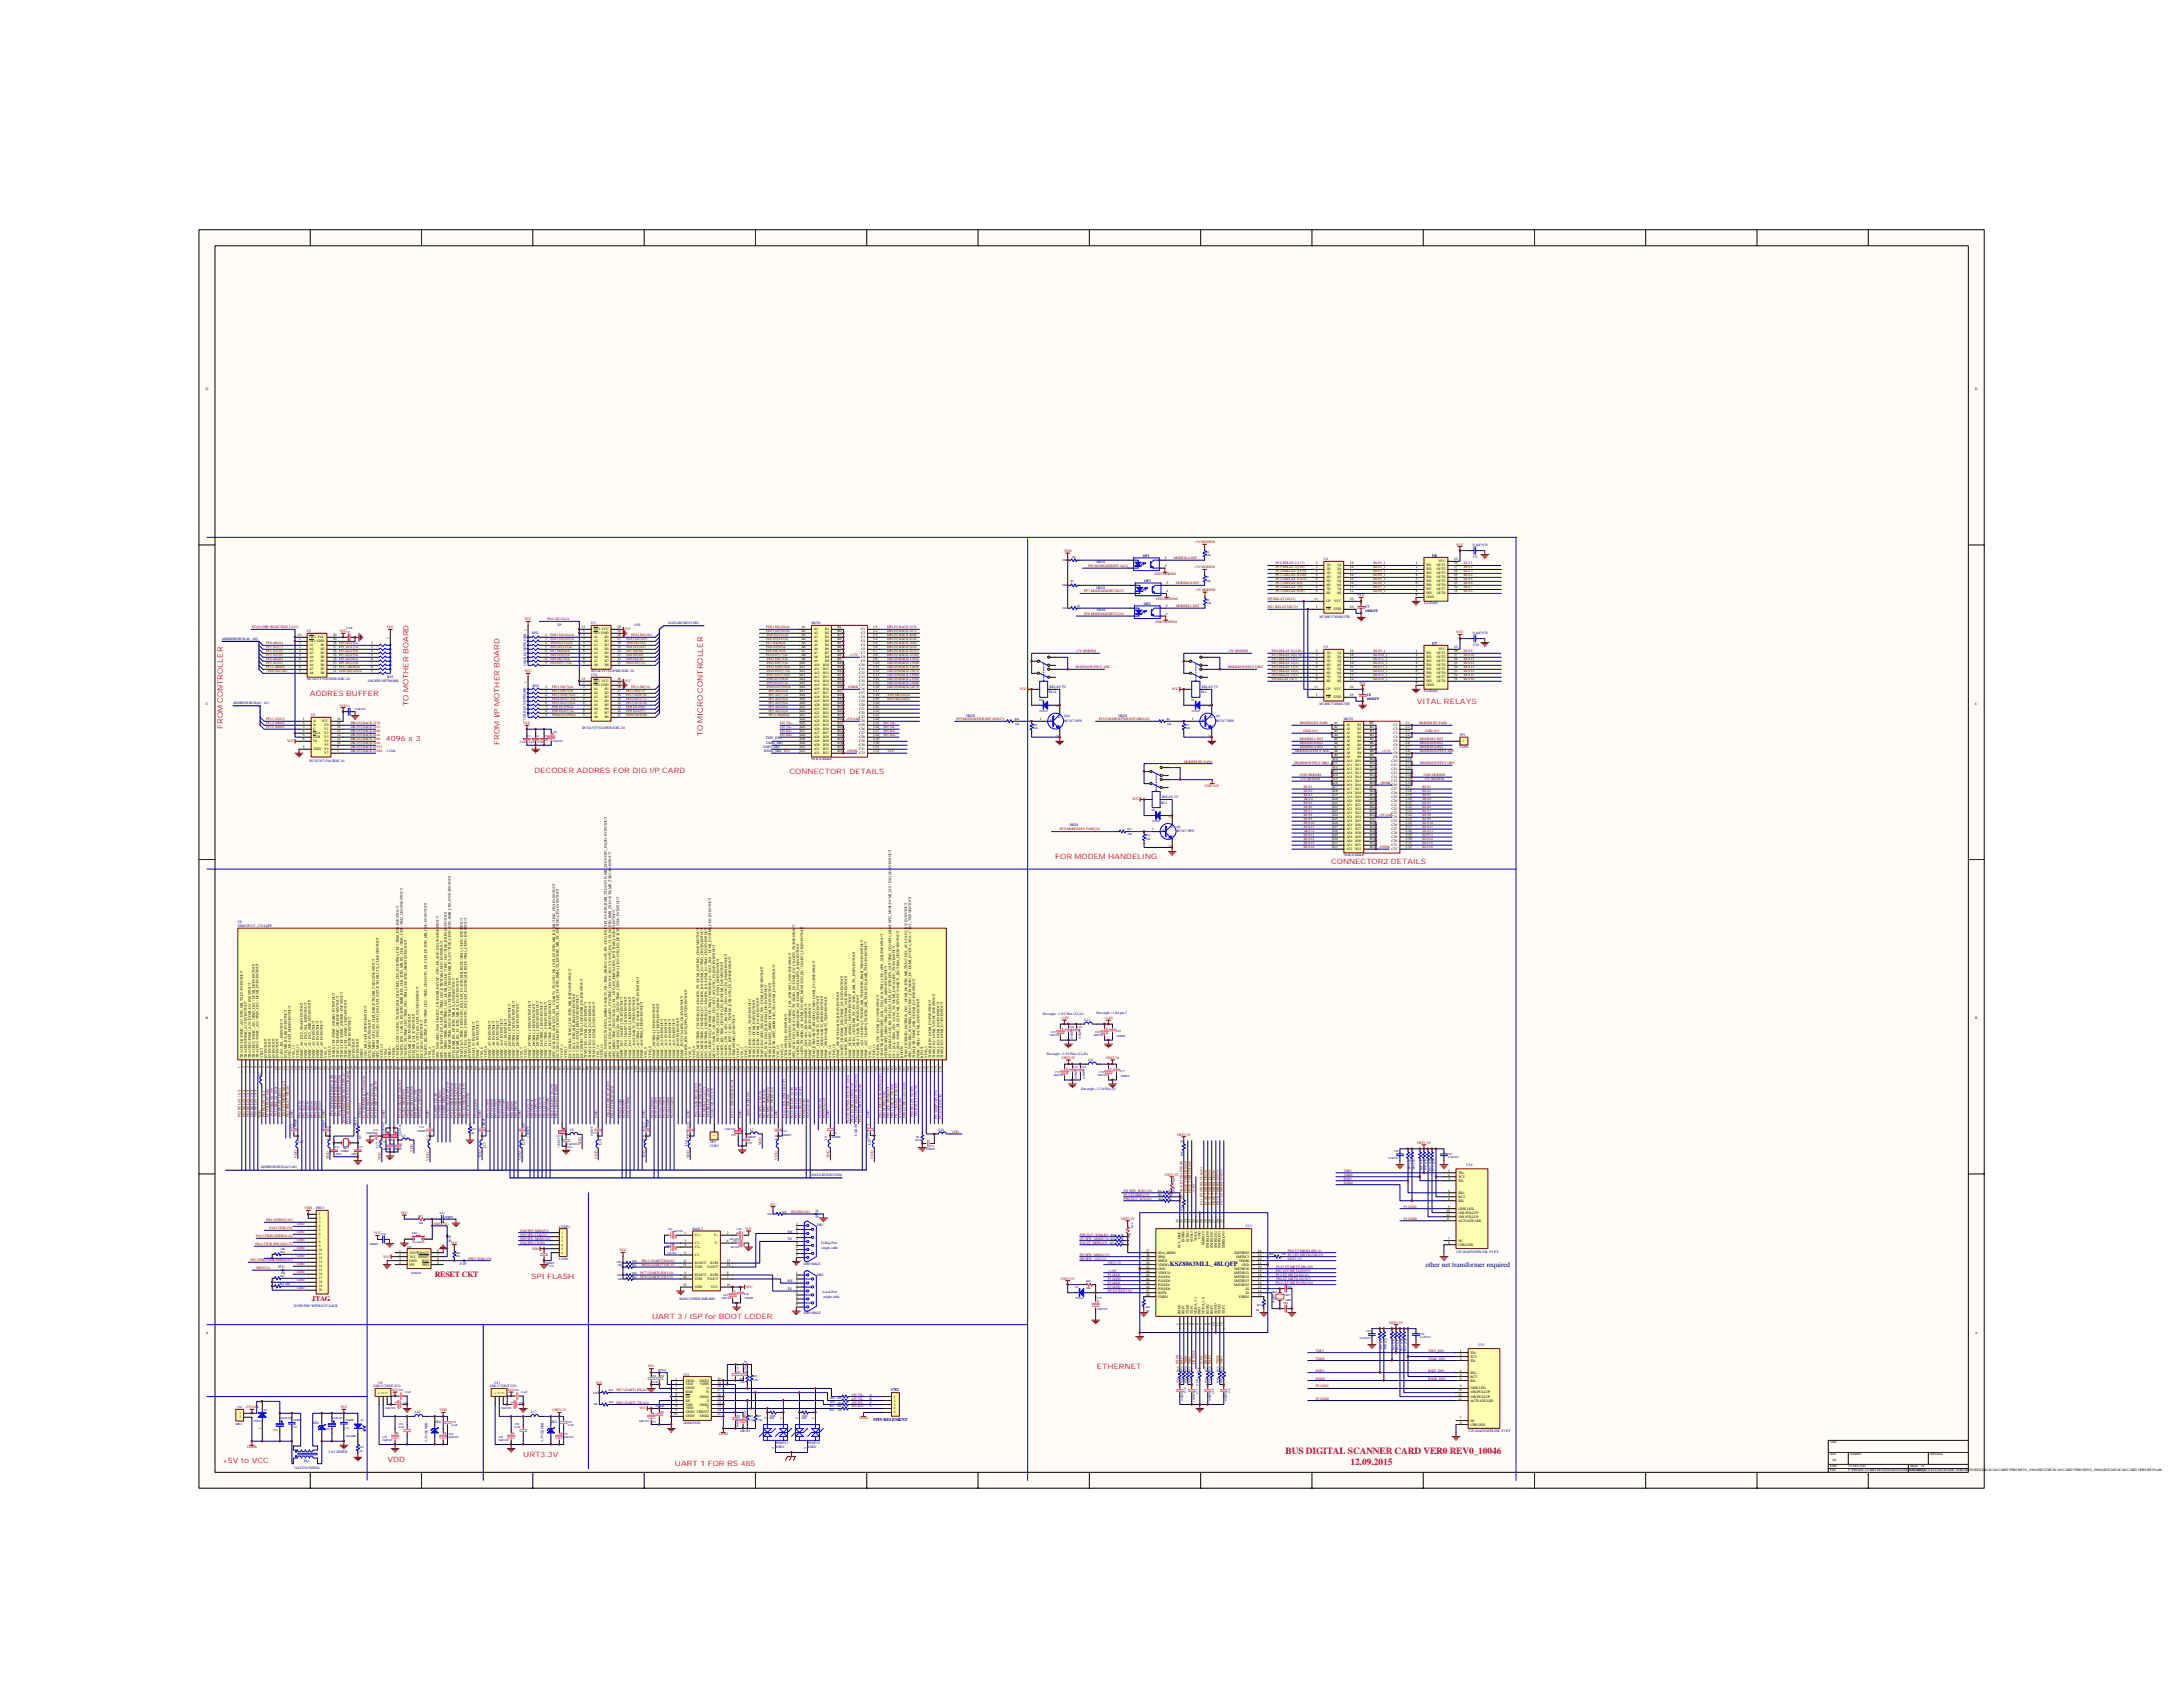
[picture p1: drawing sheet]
<svg xmlns="http://www.w3.org/2000/svg" width="279mm" height="216mm" viewBox="0 0 279 216" stroke-linecap="round" stroke-linejoin="round" font-family="sans-serif">
<defs><g id="words">
<g font-size="1.2" fill="#f00">
<text x="164.5" y="186">BUS DIGITAL SCANNER CARD VER0 REV0_10046</text>
<text x="172.9" y="187.5">12.09.2015</text>
</g>
<text font-size="1" fill="#f00" x="55.6" y="163.4">RESET CKT</text>
<g font-size=".9" fill="#f00">
<text x="39.7" y="89.1">ADDRES BUFFER</text>
<text x="28.5" y="93.3" transform="rotate(-90 28.5 93.3)">FROM CONTROLLER</text>
<text x="49.4" y="94.9">4096 x 3</text>
<text x="52.3" y="90.4" transform="rotate(-90 52.3 90.4)">TO MOTHER BOARD</text>
<text x="63.9" y="95.3" transform="rotate(-90 63.9 95.3)">FROM I/P MOTHER BOARD</text>
<text x="90" y="94.3" transform="rotate(-90 90 94.3)">TO MICRO CONTROLLER</text>
<text x="181.3" y="90.1">VITAL RELAYS</text>
<text x="68.4" y="98.9">DECODER ADDRES FOR DIG I/P CARD</text>
<text x="101" y="99">CONNECTOR1 DETAILS</text>
<text x="135.1" y="110">FOR MODEM HANDELING</text>
<text x="170.4" y="110.6">CONNECTOR2 DETAILS</text>
<text x="39.9" y="166.6">JTAG</text>
<text x="68" y="163.7">SPI FLASH</text>
<text x="83.5" y="168.9">UART 3 / ISP for BOOT LODER</text>
<text x="140.4" y="175.3">ETHERNET</text>
<text x="28.5" y="187.2">+5V to VCC</text>
<text x="49.6" y="187.1">VDD</text>
<text x="67" y="186.5">URT3.3V</text>
<text x="86.4" y="187.6">UART 1 FOR RS 485</text>
</g>
<text font-size=".9" fill="#000080" x="182.5" y="162.1">ether net transformer required</text>
<text font-size=".8" fill="#000080" x="149.7" y="162">KSZ8863MLL_48LQFP</text>
<g font-size=".6" fill="#000080">
<text x="183.3" y="71.2">U6</text>
<text x="183.3" y="82.5">U7</text>
<text x="114" y="178">CN2</text>
<text x="111.8" y="181.9">5PIN RELEMENT</text>
</g>
<g font-size=".5">
<text x="26.3" y="50">D</text>
<text x="252.8" y="50">D</text>
<text x="145" y="71.6">1</text>
<text x="149.1" y="71.6">5</text>
<text x="184.1" y="72">VCC</text>
<text x="186.1" y="71.7">10</text>
<text x="145" y="72.6">2</text>
<text x="145.1" y="77.7">1</text>
<text x="145.2" y="75.8">2</text>
<text x="145.2" y="74.8">1</text>
<text x="149.1" y="72.6">4</text>
<text x="149.2" y="77.7">5</text>
<text x="149.3" y="74.8">5</text>
<text x="149.3" y="75.8">4</text>
<text x="168.2" y="76.8">11</text>
<text x="168.4" y="77.9">1</text>
<text x="168.4" y="72.7">3</text>
<text x="168.4" y="73.8">5</text>
<text x="168.4" y="75.8">9</text>
<text x="168.4" y="74.8">7</text>
<text x="168.4" y="74.3">6</text>
<text x="168.4" y="75.3">8</text>
<text x="168.4" y="72.2">2</text>
<text x="168.4" y="73.3">4</text>
<text x="169.8" y="73">2D</text>
<text x="169.8" y="74">4D</text>
<text x="169.8" y="76.1">8D</text>
<text x="169.8" y="75">6D</text>
<text x="169.8" y="77.1">CP</text>
<text x="169.8" y="74.5">5D</text>
<text x="169.8" y="75.5">7D</text>
<text x="169.8" y="72.5">1D</text>
<text x="169.8" y="73.5">3D</text>
<text x="170.8" y="77.1">VCC</text>
<text x="171.1" y="72.5">1Q</text>
<text x="171.1" y="73.5">3Q</text>
<text x="171.1" y="76.1">8Q</text>
<text x="171.1" y="74.5">5Q</text>
<text x="171.1" y="75.5">7Q</text>
<text x="171.1" y="75">6Q</text>
<text x="171.1" y="74">4Q</text>
<text x="171.1" y="73">2Q</text>
<text x="172.8" y="76.8">20</text>
<text x="172.8" y="77.9">10</text>
<text x="172.8" y="72.2">19</text>
<text x="172.8" y="73.3">17</text>
<text x="172.8" y="75.8">12</text>
<text x="172.8" y="74.3">15</text>
<text x="172.8" y="75.3">13</text>
<text x="172.8" y="74.8">14</text>
<text x="172.8" y="73.8">16</text>
<text x="172.8" y="72.7">18</text>
<text x="181.2" y="76.3">9</text>
<text x="181.2" y="72.2">1</text>
<text x="181.2" y="72.7">2</text>
<text x="181.2" y="73.3">3</text>
<text x="181.2" y="73.8">4</text>
<text x="181.2" y="74.3">5</text>
<text x="181.2" y="74.8">6</text>
<text x="181.2" y="75.3">7</text>
<text x="181.2" y="75.8">8</text>
<text x="182.6" y="76.6">GND</text>
<text x="182.6" y="72.5">IN1</text>
<text x="182.6" y="73">IN2</text>
<text x="182.6" y="73.5">IN3</text>
<text x="182.6" y="74">IN4</text>
<text x="182.6" y="74.5">IN5</text>
<text x="182.6" y="75">IN6</text>
<text x="182.6" y="75.5">IN7</text>
<text x="182.6" y="76.1">IN8</text>
<text x="183.9" y="76.1">OUT8</text>
<text x="183.9" y="75.5">OUT7</text>
<text x="183.9" y="75">OUT6</text>
<text x="183.9" y="74.5">OUT5</text>
<text x="183.9" y="74">OUT4</text>
<text x="183.9" y="73.5">OUT3</text>
<text x="183.9" y="73">OUT2</text>
<text x="183.9" y="72.5">OUT1</text>
<text x="186.1" y="75.8">11</text>
<text x="186.1" y="75.3">12</text>
<text x="186.1" y="74.8">13</text>
<text x="186.1" y="74.3">14</text>
<text x="186.1" y="73.8">15</text>
<text x="186.1" y="73.3">16</text>
<text x="186.1" y="72.7">17</text>
<text x="186.1" y="72.2">18</text>
<text x="38.1" y="81.4">19</text>
<text x="38.3" y="82.5">2</text>
<text x="38.3" y="83">3</text>
<text x="38.3" y="83.5">4</text>
<text x="38.3" y="84">5</text>
<text x="38.3" y="81.9">1</text>
<text x="39.6" y="81.7">OE2 VCC</text>
<text x="39.6" y="82.7">A1</text>
<text x="39.6" y="83.2">A2</text>
<text x="39.6" y="83.7">A3</text>
<text x="39.6" y="82.2">OE1 GND</text>
<text x="41" y="83.7">B3</text>
<text x="41" y="83.2">B2</text>
<text x="41" y="82.7">B1</text>
<text x="42.6" y="84">15 PF3 A3(19)A</text>
<text x="42.6" y="83.5">16 PF2 A2(18)A</text>
<text x="42.6" y="83">17 PF1 A1(17)A</text>
<text x="42.6" y="82.5">18 PF0 A0(16)A</text>
<text x="42.6" y="81.9">10</text>
<text x="42.6" y="81.4">20</text>
<text x="47.5" y="82.5">2</text>
<text x="47.5" y="83">3</text>
<text x="47.5" y="83.5">4</text>
<text x="47.5" y="84">5</text>
<text x="49.8" y="81.8" transform="rotate(-90 49.8 81.8)">1</text>
<text x="69.8" y="81.4">2</text>
<text x="69.8" y="81.9">3</text>
<text x="69.8" y="82.5">4</text>
<text x="69.8" y="83">5</text>
<text x="69.8" y="83.5">6</text>
<text x="69.8" y="84">7</text>
<text x="74.4" y="80.4">19</text>
<text x="74.7" y="81.4">2</text>
<text x="74.7" y="81.9">3</text>
<text x="74.7" y="82.5">4</text>
<text x="74.7" y="83">5</text>
<text x="74.7" y="83.5">6</text>
<text x="74.7" y="84">7</text>
<text x="74.7" y="80.9">1</text>
<text x="76" y="80.7">OE2 VCC</text>
<text x="76" y="81.7">A1</text>
<text x="76" y="82.2">A2</text>
<text x="76" y="82.7">A3</text>
<text x="76" y="83.2">A4</text>
<text x="76" y="83.7">A5</text>
<text x="76" y="81.2">OE1 GND</text>
<text x="77.4" y="83.7">B5</text>
<text x="77.4" y="83.2">B4</text>
<text x="77.4" y="82.7">B3</text>
<text x="77.4" y="82.2">B2</text>
<text x="77.4" y="81.7">B1</text>
<text x="79" y="84">13</text>
<text x="79" y="83.5">14</text>
<text x="79" y="83">15</text>
<text x="79" y="82.5">16</text>
<text x="79" y="81.9">17</text>
<text x="79" y="81.4">18</text>
<text x="79" y="80.4">20</text>
<text x="79" y="80.9">10</text>
<text x="102.6" y="80.4">A1</text>
<text x="102.6" y="80.9">A2</text>
<text x="102.6" y="81.4">A3</text>
<text x="102.6" y="81.9">A4</text>
<text x="102.6" y="82.5">A5</text>
<text x="102.6" y="83">A6</text>
<text x="102.6" y="83.5">A7</text>
<text x="102.6" y="84">A8</text>
<text x="104.2" y="80.7">A1</text>
<text x="104.2" y="81.2">A2</text>
<text x="104.2" y="81.7">A3</text>
<text x="104.2" y="82.2">A4</text>
<text x="104.2" y="82.7">A5</text>
<text x="104.2" y="83.2">A6</text>
<text x="104.2" y="83.7">A7</text>
<text x="105.6" y="80.7">B1</text>
<text x="105.6" y="81.2">B2</text>
<text x="105.6" y="81.7">B3</text>
<text x="105.6" y="82.2">B4</text>
<text x="105.6" y="82.7">B5</text>
<text x="105.6" y="83.2">B6</text>
<text x="105.6" y="83.7">B7</text>
<text x="107.2" y="80.4">B1</text>
<text x="107.2" y="80.9">B2</text>
<text x="107.2" y="81.4">B3</text>
<text x="107.2" y="81.9">B4</text>
<text x="107.2" y="82.5">B5</text>
<text x="107.2" y="83">B6</text>
<text x="107.2" y="83.5">B7</text>
<text x="107.2" y="84">B8</text>
<text x="110.2" y="80.7">C1</text>
<text x="110.2" y="81.2">C2</text>
<text x="110.2" y="81.7">C3</text>
<text x="110.2" y="82.2">C4</text>
<text x="110.2" y="82.7">C5</text>
<text x="110.2" y="83.2">C6</text>
<text x="110.2" y="83.7">C7</text>
<text x="111.8" y="80.4">C1</text>
<text x="111.8" y="80.9">C2</text>
<text x="111.8" y="81.4">C3</text>
<text x="111.8" y="81.9">C4</text>
<text x="111.8" y="82.5">C5</text>
<text x="111.8" y="83">C6</text>
<text x="111.8" y="83.5">C7</text>
<text x="111.8" y="84">C8</text>
<text x="145.1" y="78.7">2</text>
<text x="149.2" y="78.7">4</text>
<text x="168.4" y="84">3</text>
<text x="168.4" y="83.5">2</text>
<text x="169.8" y="78.1">OE</text>
<text x="169.8" y="83.7">1D</text>
<text x="170.7" y="78.1">GND</text>
<text x="171.1" y="83.7">1Q</text>
<text x="172.8" y="83.5">19</text>
<text x="172.8" y="84">18</text>
<text x="181.2" y="83.5">1</text>
<text x="181.2" y="84">2</text>
<text x="182.6" y="83.7">IN1</text>
<text x="183.9" y="83.7">OUT1</text>
<text x="184.1" y="83.2">VCC</text>
<text x="186.1" y="83">10</text>
<text x="186.1" y="84">17</text>
<text x="186.1" y="83.5">18</text>
<text x="38.3" y="84.5">6</text>
<text x="38.3" y="85">7</text>
<text x="38.3" y="85.5">8</text>
<text x="38.3" y="86">9</text>
<text x="39.6" y="84.2">A4</text>
<text x="39.6" y="84.8">A5</text>
<text x="39.6" y="85.3">A6</text>
<text x="39.6" y="85.8">A7</text>
<text x="39.6" y="86.3">A8</text>
<text x="41" y="86.3">B8</text>
<text x="41" y="85.8">B7</text>
<text x="41" y="85.3">B6</text>
<text x="41" y="84.8">B5</text>
<text x="41" y="84.2">B4</text>
<text x="42.6" y="86">11</text>
<text x="42.6" y="85.5">12 PF12 A6(60)A</text>
<text x="42.6" y="85">13 PF5 A5(21)A</text>
<text x="42.6" y="84.5">14 PF4 A4(20)A</text>
<text x="47.5" y="84.5">6</text>
<text x="47.5" y="85">7</text>
<text x="47.5" y="85.5">8</text>
<text x="47.5" y="86">9</text>
<text x="67.4" y="87.4" transform="rotate(-90 67.4 87.4)">1</text>
<text x="69.8" y="84.5">8</text>
<text x="69.8" y="85">9</text>
<text x="69.8" y="88.1">2</text>
<text x="69.8" y="88.6">3</text>
<text x="69.8" y="89.1">4</text>
<text x="69.8" y="89.6">5</text>
<text x="74.4" y="87.1">19</text>
<text x="74.7" y="84.5">8</text>
<text x="74.7" y="85">9</text>
<text x="74.7" y="88.1">2</text>
<text x="74.7" y="88.6">3</text>
<text x="74.7" y="89.1">4</text>
<text x="74.7" y="89.6">5</text>
<text x="74.7" y="87.6">1</text>
<text x="76" y="84.2">A6</text>
<text x="76" y="84.8">A7</text>
<text x="76" y="85.3">A8</text>
<text x="76" y="87.3">OE2 VCC</text>
<text x="76" y="88.3">A1</text>
<text x="76" y="88.9">A2</text>
<text x="76" y="89.4">A3</text>
<text x="76" y="89.9">A4</text>
<text x="76" y="87.8">OE1 GND</text>
<text x="77.4" y="85.3">B8</text>
<text x="77.4" y="84.8">B7</text>
<text x="77.4" y="84.2">B6</text>
<text x="77.4" y="89.9">B4</text>
<text x="77.4" y="89.4">B3</text>
<text x="77.4" y="88.9">B2</text>
<text x="77.4" y="88.3">B1</text>
<text x="79" y="85">11</text>
<text x="79" y="84.5">12</text>
<text x="79" y="89.6">15</text>
<text x="79" y="89.1">16</text>
<text x="79" y="88.6">17</text>
<text x="79" y="88.1">18</text>
<text x="79" y="87.1">20</text>
<text x="79" y="87.6">10</text>
<text x="102.3" y="85">A10</text>
<text x="102.3" y="85.5">A11</text>
<text x="102.3" y="86">A12</text>
<text x="102.3" y="86.6">A13</text>
<text x="102.3" y="87.1">A14</text>
<text x="102.3" y="87.6">A15</text>
<text x="102.3" y="88.1">A16</text>
<text x="102.3" y="88.6">A17</text>
<text x="102.3" y="89.1">A18</text>
<text x="102.3" y="89.6">A19</text>
<text x="102.6" y="84.5">A9</text>
<text x="104.2" y="84.2">A8</text>
<text x="104.2" y="84.8">A9</text>
<text x="104.2" y="85.3">A10</text>
<text x="104.2" y="85.8">A11</text>
<text x="104.2" y="86.3">A12</text>
<text x="104.2" y="86.8">A13</text>
<text x="104.2" y="87.3">A14</text>
<text x="104.2" y="87.8">A15</text>
<text x="104.2" y="88.3">A16</text>
<text x="104.2" y="88.9">A17</text>
<text x="104.2" y="89.4">A18</text>
<text x="104.2" y="89.9">A19</text>
<text x="105.3" y="85.3">B10</text>
<text x="105.3" y="85.8">B11</text>
<text x="105.3" y="86.3">B12</text>
<text x="105.3" y="86.8">B13</text>
<text x="105.3" y="87.3">B14</text>
<text x="105.3" y="87.8">B15</text>
<text x="105.3" y="88.3">B16</text>
<text x="105.3" y="88.9">B17</text>
<text x="105.3" y="89.4">B18</text>
<text x="105.3" y="89.9">B19</text>
<text x="105.6" y="84.2">B8</text>
<text x="105.6" y="84.8">B9</text>
<text x="107.2" y="85">B10</text>
<text x="107.2" y="85.5">B11</text>
<text x="107.2" y="86">B12</text>
<text x="107.2" y="86.6">B13</text>
<text x="107.2" y="87.1">B14</text>
<text x="107.2" y="87.6">B15</text>
<text x="107.2" y="88.1">B16</text>
<text x="107.2" y="88.6">B17</text>
<text x="107.2" y="89.1">B18</text>
<text x="107.2" y="89.6">B19</text>
<text x="107.2" y="84.5">B9</text>
<text x="110" y="85.3">C10</text>
<text x="110" y="85.8">C11</text>
<text x="110" y="86.3">C12</text>
<text x="110" y="86.8">C13</text>
<text x="110" y="87.3">C14</text>
<text x="110" y="87.8">C15</text>
<text x="110" y="88.3">C16</text>
<text x="110" y="88.9">C17</text>
<text x="110" y="89.4">C18</text>
<text x="110" y="89.9">C19</text>
<text x="110.2" y="84.2">C8</text>
<text x="110.2" y="84.8">C9</text>
<text x="111.8" y="85">C10</text>
<text x="111.8" y="85.5">C11</text>
<text x="111.8" y="86">C12</text>
<text x="111.8" y="86.6">C13</text>
<text x="111.8" y="87.1">C14</text>
<text x="111.8" y="87.6">C15</text>
<text x="111.8" y="88.1">C16</text>
<text x="111.8" y="88.6">C17</text>
<text x="111.8" y="89.1">C18</text>
<text x="111.8" y="89.6">C19</text>
<text x="111.8" y="84.5">C9</text>
<text x="168.2" y="88.1">11</text>
<text x="168.4" y="89.1">1</text>
<text x="168.4" y="85">5</text>
<text x="168.4" y="87.1">9</text>
<text x="168.4" y="86">7</text>
<text x="168.4" y="85.5">6</text>
<text x="168.4" y="86.6">8</text>
<text x="168.4" y="84.5">4</text>
<text x="169.8" y="89.4">OE</text>
<text x="169.8" y="84.2">2D</text>
<text x="169.8" y="85.3">4D</text>
<text x="169.8" y="87.3">8D</text>
<text x="169.8" y="86.3">6D</text>
<text x="169.8" y="88.3">CP</text>
<text x="169.8" y="85.8">5D</text>
<text x="169.8" y="86.8">7D</text>
<text x="169.8" y="84.8">3D</text>
<text x="170.7" y="89.4">GND</text>
<text x="170.8" y="88.3">VCC</text>
<text x="171.1" y="84.8">3Q</text>
<text x="171.1" y="87.3">8Q</text>
<text x="171.1" y="85.8">5Q</text>
<text x="171.1" y="86.8">7Q</text>
<text x="171.1" y="86.3">6Q</text>
<text x="171.1" y="85.3">4Q</text>
<text x="171.1" y="84.2">2Q</text>
<text x="172.8" y="88.1">20</text>
<text x="172.8" y="89.1">10</text>
<text x="172.8" y="84.5">17</text>
<text x="172.8" y="87.1">12</text>
<text x="172.8" y="85.5">15</text>
<text x="172.8" y="86.6">13</text>
<text x="172.8" y="86">14</text>
<text x="172.8" y="85">16</text>
<text x="181.2" y="87.6">9</text>
<text x="181.2" y="84.5">3</text>
<text x="181.2" y="85">4</text>
<text x="181.2" y="85.5">5</text>
<text x="181.2" y="86">6</text>
<text x="181.2" y="86.6">7</text>
<text x="181.2" y="87.1">8</text>
<text x="182.6" y="87.8">GND</text>
<text x="182.6" y="84.2">IN2</text>
<text x="182.6" y="84.8">IN3</text>
<text x="182.6" y="85.3">IN4</text>
<text x="182.6" y="85.8">IN5</text>
<text x="182.6" y="86.3">IN6</text>
<text x="182.6" y="86.8">IN7</text>
<text x="182.6" y="87.3">IN8</text>
<text x="183.9" y="87.3">OUT8</text>
<text x="183.9" y="86.8">OUT7</text>
<text x="183.9" y="86.3">OUT6</text>
<text x="183.9" y="85.8">OUT5</text>
<text x="183.9" y="85.3">OUT4</text>
<text x="183.9" y="84.8">OUT3</text>
<text x="183.9" y="84.2">OUT2</text>
<text x="186.1" y="87.1">11</text>
<text x="186.1" y="86.6">12</text>
<text x="186.1" y="86">13</text>
<text x="186.1" y="85.5">14</text>
<text x="186.1" y="85">15</text>
<text x="186.1" y="84.5">16</text>
<text x="26.3" y="90.2">C</text>
<text x="38.8" y="92.2">1</text>
<text x="38.8" y="92.7">2</text>
<text x="38.8" y="93.2">3</text>
<text x="38.8" y="93.7">4</text>
<text x="38.8" y="94.2">5</text>
<text x="38.8" y="94.7">6</text>
<text x="38.8" y="95.8">8</text>
<text x="40.1" y="92.4">A</text>
<text x="40.1" y="92.9">B</text>
<text x="40.1" y="93.5">C</text>
<text x="40.1" y="94">G2A</text>
<text x="40.1" y="94.5">G2B</text>
<text x="40.1" y="95">G1</text>
<text x="41.1" y="92.4">VCC</text>
<text x="41.5" y="95.5">Y5</text>
<text x="41.5" y="95">Y4</text>
<text x="41.5" y="94.5">Y3</text>
<text x="41.5" y="94">Y2</text>
<text x="41.5" y="93.5">Y1</text>
<text x="41.5" y="92.9">Y0</text>
<text x="43.1" y="95.8">9</text>
<text x="43.1" y="95.3">10</text>
<text x="43.1" y="94.7">11</text>
<text x="43.1" y="94.2">12</text>
<text x="43.1" y="93.7">13</text>
<text x="43.1" y="93.2">14</text>
<text x="43.1" y="92.7">15</text>
<text x="43.1" y="92.2">16</text>
<text x="69.8" y="90.1">6</text>
<text x="69.8" y="90.6">7</text>
<text x="69.8" y="91.1">8</text>
<text x="69.8" y="91.7">9</text>
<text x="74.7" y="90.1">6</text>
<text x="74.7" y="90.6">7</text>
<text x="74.7" y="91.1">8</text>
<text x="74.7" y="91.7">9</text>
<text x="76" y="90.4">A5</text>
<text x="76" y="90.9">A6</text>
<text x="76" y="91.4">A7</text>
<text x="76" y="91.9">A8</text>
<text x="77.4" y="91.9">B8</text>
<text x="77.4" y="91.4">B7</text>
<text x="77.4" y="90.9">B6</text>
<text x="77.4" y="90.4">B5</text>
<text x="79" y="91.7">11</text>
<text x="79" y="91.1">12</text>
<text x="79" y="90.6">13</text>
<text x="79" y="90.1">14</text>
<text x="102.3" y="90.1">A20</text>
<text x="102.3" y="90.6">A21</text>
<text x="102.3" y="91.1">A22</text>
<text x="102.3" y="91.7">A23</text>
<text x="102.3" y="92.2">A24</text>
<text x="102.3" y="92.7">A25</text>
<text x="102.3" y="93.2">A26</text>
<text x="102.3" y="93.7">A27</text>
<text x="102.3" y="94.2">A28</text>
<text x="102.3" y="94.7">A29</text>
<text x="102.3" y="95.3">A30</text>
<text x="102.3" y="95.8">A31</text>
<text x="104.2" y="90.4">A20</text>
<text x="104.2" y="90.9">A21</text>
<text x="104.2" y="91.4">A22</text>
<text x="104.2" y="91.9">A23</text>
<text x="104.2" y="92.4">A24</text>
<text x="104.2" y="92.9">A25</text>
<text x="104.2" y="93.5">A26</text>
<text x="104.2" y="94">A27</text>
<text x="104.2" y="94.5">A28</text>
<text x="104.2" y="95">A29</text>
<text x="104.2" y="95.5">A30</text>
<text x="105.3" y="90.4">B20</text>
<text x="105.3" y="90.9">B21</text>
<text x="105.3" y="91.4">B22</text>
<text x="105.3" y="91.9">B23</text>
<text x="105.3" y="92.4">B24</text>
<text x="105.3" y="92.9">B25</text>
<text x="105.3" y="93.5">B26</text>
<text x="105.3" y="94">B27</text>
<text x="105.3" y="94.5">B28</text>
<text x="105.3" y="95">B29</text>
<text x="105.3" y="95.5">B30</text>
<text x="107.2" y="90.1">B20</text>
<text x="107.2" y="90.6">B21</text>
<text x="107.2" y="91.1">B22</text>
<text x="107.2" y="91.7">B23</text>
<text x="107.2" y="92.2">B24</text>
<text x="107.2" y="92.7">B25</text>
<text x="107.2" y="93.2">B26</text>
<text x="107.2" y="93.7">B27</text>
<text x="107.2" y="94.2">B28</text>
<text x="107.2" y="94.7">B29</text>
<text x="107.2" y="95.3">B30</text>
<text x="107.2" y="95.8">B31</text>
<text x="110" y="90.4">C20</text>
<text x="110" y="90.9">C21</text>
<text x="110" y="91.4">C22</text>
<text x="110" y="91.9">C23</text>
<text x="110" y="92.4">C24</text>
<text x="110" y="92.9">C25</text>
<text x="110" y="93.5">C26</text>
<text x="110" y="94">C27</text>
<text x="110" y="94.5">C28</text>
<text x="110" y="95">C29</text>
<text x="110" y="95.5">C30</text>
<text x="111.8" y="90.1">C20</text>
<text x="111.8" y="90.6">C21</text>
<text x="111.8" y="91.1">C22</text>
<text x="111.8" y="91.7">C23</text>
<text x="111.8" y="92.2">C24</text>
<text x="111.8" y="92.7">C25</text>
<text x="111.8" y="93.2">C26</text>
<text x="111.8" y="93.7">C27</text>
<text x="111.8" y="94.2">C28</text>
<text x="111.8" y="94.7">C29</text>
<text x="111.8" y="95.3">C30</text>
<text x="111.8" y="95.8">C31</text>
<text x="133.1" y="92.2">1</text>
<text x="134.4" y="92.4">B</text>
<text x="135.5" y="94.3" transform="rotate(-90 135.5 94.3)">3</text>
<text x="135.5" y="90.5" transform="rotate(-90 135.5 90.5)">2</text>
<text x="135.7" y="93" transform="rotate(-90 135.7 93)">E</text>
<text x="135.7" y="91.9" transform="rotate(-90 135.7 91.9)">C</text>
<text x="152.5" y="92.2">1</text>
<text x="153.9" y="92.4">B</text>
<text x="155" y="94.3" transform="rotate(-90 155 94.3)">3</text>
<text x="155" y="90.5" transform="rotate(-90 155 90.5)">2</text>
<text x="155.2" y="93" transform="rotate(-90 155.2 93)">E</text>
<text x="155.2" y="91.9" transform="rotate(-90 155.2 91.9)">C</text>
<text x="170.7" y="92.7">A1</text>
<text x="170.7" y="93.2">A2</text>
<text x="170.7" y="93.7">A3</text>
<text x="170.7" y="94.2">A4</text>
<text x="170.7" y="94.7">A5</text>
<text x="170.7" y="95.3">A6</text>
<text x="170.7" y="95.8">A7</text>
<text x="172.3" y="92.9">A1</text>
<text x="172.3" y="93.5">A2</text>
<text x="172.3" y="94">A3</text>
<text x="172.3" y="94.5">A4</text>
<text x="172.3" y="95">A5</text>
<text x="172.3" y="95.5">A6</text>
<text x="173.8" y="92.9">B1</text>
<text x="173.8" y="93.5">B2</text>
<text x="173.8" y="94">B3</text>
<text x="173.8" y="94.5">B4</text>
<text x="173.8" y="95">B5</text>
<text x="173.8" y="95.5">B6</text>
<text x="175.3" y="92.7">B1</text>
<text x="175.3" y="93.2">B2</text>
<text x="175.3" y="93.7">B3</text>
<text x="175.3" y="94.2">B4</text>
<text x="175.3" y="94.7">B5</text>
<text x="175.3" y="95.3">B6</text>
<text x="175.3" y="95.8">B7</text>
<text x="178.4" y="92.9">C1</text>
<text x="178.4" y="93.5">C2</text>
<text x="178.4" y="94">C3</text>
<text x="178.4" y="94.5">C4</text>
<text x="178.4" y="95">C5</text>
<text x="178.4" y="95.5">C6</text>
<text x="179.9" y="92.7">C1</text>
<text x="179.9" y="93.2">C2</text>
<text x="179.9" y="93.7">C3</text>
<text x="179.9" y="94.2">C4</text>
<text x="179.9" y="94.7">C5</text>
<text x="179.9" y="95.3">C6</text>
<text x="179.9" y="95.8">C7</text>
<text x="187.2" y="95">1</text>
<text x="252.8" y="90.2">C</text>
<text x="40.1" y="96">GND</text>
<text x="41.5" y="96.5">Y7</text>
<text x="41.5" y="96">Y6</text>
<text x="43.1" y="96.3">7</text>
<text x="102.3" y="96.3">A32</text>
<text x="104.2" y="96">A31</text>
<text x="104.2" y="96.5">A32</text>
<text x="105.3" y="96">B31</text>
<text x="105.3" y="96.5">B32</text>
<text x="107.2" y="96.3">B32</text>
<text x="110" y="96">C31</text>
<text x="110" y="96.5">C32</text>
<text x="111.8" y="96.3">C32</text>
<text x="170.5" y="97.3">A10</text>
<text x="170.5" y="97.8">A11</text>
<text x="170.5" y="98.3">A12</text>
<text x="170.5" y="98.8">A13</text>
<text x="170.5" y="99.3">A14</text>
<text x="170.5" y="99.8">A15</text>
<text x="170.5" y="100.4">A16</text>
<text x="170.5" y="100.9">A17</text>
<text x="170.5" y="101.4">A18</text>
<text x="170.5" y="101.9">A19</text>
<text x="170.7" y="96.3">A8</text>
<text x="170.7" y="96.8">A9</text>
<text x="172.3" y="96">A7</text>
<text x="172.3" y="96.5">A8</text>
<text x="172.3" y="97">A9</text>
<text x="172.3" y="97.5">A10</text>
<text x="172.3" y="98">A11</text>
<text x="172.3" y="98.6">A12</text>
<text x="172.3" y="99.1">A13</text>
<text x="172.3" y="99.6">A14</text>
<text x="172.3" y="100.1">A15</text>
<text x="172.3" y="100.6">A16</text>
<text x="172.3" y="101.1">A17</text>
<text x="172.3" y="101.6">A18</text>
<text x="173.5" y="97.5">B10</text>
<text x="173.5" y="98">B11</text>
<text x="173.5" y="98.6">B12</text>
<text x="173.5" y="99.1">B13</text>
<text x="173.5" y="99.6">B14</text>
<text x="173.5" y="100.1">B15</text>
<text x="173.5" y="100.6">B16</text>
<text x="173.5" y="101.1">B17</text>
<text x="173.5" y="101.6">B18</text>
<text x="173.8" y="96">B7</text>
<text x="173.8" y="96.5">B8</text>
<text x="173.8" y="97">B9</text>
<text x="175.3" y="96.3">B8</text>
<text x="175.3" y="96.8">B9</text>
<text x="175.3" y="97.3">B10</text>
<text x="175.3" y="97.8">B11</text>
<text x="175.3" y="98.3">B12</text>
<text x="175.3" y="98.8">B13</text>
<text x="175.3" y="99.3">B14</text>
<text x="175.3" y="99.8">B15</text>
<text x="175.3" y="100.4">B16</text>
<text x="175.3" y="100.9">B17</text>
<text x="175.3" y="101.4">B18</text>
<text x="175.3" y="101.9">B19</text>
<text x="178.1" y="97.5">C10</text>
<text x="178.1" y="98">C11</text>
<text x="178.1" y="98.6">C12</text>
<text x="178.1" y="99.1">C13</text>
<text x="178.1" y="99.6">C14</text>
<text x="178.1" y="100.1">C15</text>
<text x="178.1" y="100.6">C16</text>
<text x="178.1" y="101.1">C17</text>
<text x="178.1" y="101.6">C18</text>
<text x="178.4" y="96">C7</text>
<text x="178.4" y="96.5">C8</text>
<text x="178.4" y="97">C9</text>
<text x="179.9" y="97.3">C10</text>
<text x="179.9" y="97.8">C11</text>
<text x="179.9" y="98.3">C12</text>
<text x="179.9" y="98.8">C13</text>
<text x="179.9" y="99.3">C14</text>
<text x="179.9" y="99.8">C15</text>
<text x="179.9" y="100.4">C16</text>
<text x="179.9" y="100.9">C17</text>
<text x="179.9" y="101.4">C18</text>
<text x="179.9" y="101.9">C19</text>
<text x="179.9" y="96.3">C8</text>
<text x="179.9" y="96.8">C9</text>
<text x="147.5" y="106.3">1</text>
<text x="148.8" y="106.5">B</text>
<text x="149.9" y="104.6" transform="rotate(-90 149.9 104.6)">2</text>
<text x="150.1" y="107.1" transform="rotate(-90 150.1 107.1)">E</text>
<text x="150.1" y="106" transform="rotate(-90 150.1 106)">C</text>
<text x="170.5" y="102.4">A20</text>
<text x="170.5" y="102.9">A21</text>
<text x="170.5" y="103.4">A22</text>
<text x="170.5" y="103.9">A23</text>
<text x="170.5" y="104.4">A24</text>
<text x="170.5" y="105">A25</text>
<text x="170.5" y="105.5">A26</text>
<text x="170.5" y="106">A27</text>
<text x="170.5" y="106.5">A28</text>
<text x="170.5" y="107">A29</text>
<text x="170.5" y="107.5">A30</text>
<text x="172.3" y="102.2">A19</text>
<text x="172.3" y="102.7">A20</text>
<text x="172.3" y="103.2">A21</text>
<text x="172.3" y="103.7">A22</text>
<text x="172.3" y="104.2">A23</text>
<text x="172.3" y="104.7">A24</text>
<text x="172.3" y="105.2">A25</text>
<text x="172.3" y="105.7">A26</text>
<text x="172.3" y="106.2">A27</text>
<text x="172.3" y="106.7">A28</text>
<text x="172.3" y="107.3">A29</text>
<text x="172.3" y="107.8">A30</text>
<text x="173.5" y="102.2">B19</text>
<text x="173.5" y="102.7">B20</text>
<text x="173.5" y="103.2">B21</text>
<text x="173.5" y="103.7">B22</text>
<text x="173.5" y="104.2">B23</text>
<text x="173.5" y="104.7">B24</text>
<text x="173.5" y="105.2">B25</text>
<text x="173.5" y="105.7">B26</text>
<text x="173.5" y="106.2">B27</text>
<text x="173.5" y="106.7">B28</text>
<text x="173.5" y="107.3">B29</text>
<text x="173.5" y="107.8">B30</text>
<text x="175.3" y="102.4">B20</text>
<text x="175.3" y="102.9">B21</text>
<text x="175.3" y="103.4">B22</text>
<text x="175.3" y="103.9">B23</text>
<text x="175.3" y="104.4">B24</text>
<text x="175.3" y="105">B25</text>
<text x="175.3" y="105.5">B26</text>
<text x="175.3" y="106">B27</text>
<text x="175.3" y="106.5">B28</text>
<text x="175.3" y="107">B29</text>
<text x="175.3" y="107.5">B30</text>
<text x="178.1" y="102.2">C19</text>
<text x="178.1" y="102.7">C20</text>
<text x="178.1" y="103.2">C21</text>
<text x="178.1" y="103.7">C22</text>
<text x="178.1" y="104.2">C23</text>
<text x="178.1" y="104.7">C24</text>
<text x="178.1" y="105.2">C25</text>
<text x="178.1" y="105.7">C26</text>
<text x="178.1" y="106.2">C27</text>
<text x="178.1" y="106.7">C28</text>
<text x="178.1" y="107.3">C29</text>
<text x="178.1" y="107.8">C30</text>
<text x="179.9" y="102.4">C20</text>
<text x="179.9" y="102.9">C21</text>
<text x="179.9" y="103.4">C22</text>
<text x="179.9" y="103.9">C23</text>
<text x="179.9" y="104.4">C24</text>
<text x="179.9" y="105">C25</text>
<text x="179.9" y="105.5">C26</text>
<text x="179.9" y="106">C27</text>
<text x="179.9" y="106.5">C28</text>
<text x="179.9" y="107">C29</text>
<text x="179.9" y="107.5">C30</text>
<text x="149.9" y="108.5" transform="rotate(-90 149.9 108.5)">3</text>
<text x="170.5" y="108">A31</text>
<text x="170.5" y="108.5">A32</text>
<text x="172.3" y="108.3">A31</text>
<text x="172.3" y="108.8">A32</text>
<text x="173.5" y="108.3">B31</text>
<text x="173.5" y="108.8">B32</text>
<text x="175.3" y="108">B31</text>
<text x="175.3" y="108.5">B32</text>
<text x="178.1" y="108.3">C31</text>
<text x="178.1" y="108.8">C32</text>
<text x="179.9" y="108">C31</text>
<text x="179.9" y="108.5">C32</text>
<text x="26.3" y="130.5">B</text>
<text x="252.8" y="130.5">B</text>
<text x="30.8" y="136.7" transform="rotate(-90 30.8 136.7)">1</text>
<text x="31.1" y="135.4" transform="rotate(-90 31.1 135.4)">TRACECLK/ FSMC_A23 /ETH_MII_TXD3 /EVENTOUT</text>
<text x="31.3" y="136.7" transform="rotate(-90 31.3 136.7)">2</text>
<text x="31.6" y="135.4" transform="rotate(-90 31.6 135.4)">TRACED0/FSMC_A19/ EVENTOUT</text>
<text x="31.8" y="136.7" transform="rotate(-90 31.8 136.7)">3</text>
<text x="32.1" y="135.4" transform="rotate(-90 32.1 135.4)">TRACED1/FSMC_A20 / DCMI_D4/ EVENTOUT</text>
<text x="32.3" y="136.7" transform="rotate(-90 32.3 136.7)">4</text>
<text x="32.6" y="135.4" transform="rotate(-90 32.6 135.4)">TRACED2 / FSMC_A21 /TIM9_CH1 / DCMI_D6/EVENTOUT</text>
<text x="32.9" y="136.7" transform="rotate(-90 32.9 136.7)">5</text>
<text x="33.1" y="135.4" transform="rotate(-90 33.1 135.4)">TRACED3 / FSMC_A22 /TIM9_CH2 / DCMI_D7/EVENTOUT</text>
<text x="33.4" y="136.7" transform="rotate(-90 33.4 136.7)">6</text>
<text x="33.6" y="135.4" transform="rotate(-90 33.6 135.4)">VBAT</text>
<text x="33.9" y="136.7" transform="rotate(-90 33.9 136.7)">7</text>
<text x="34.1" y="135.4" transform="rotate(-90 34.1 135.4)">EVENTOUT</text>
<text x="34.4" y="136.7" transform="rotate(-90 34.4 136.7)">8</text>
<text x="34.6" y="135.4" transform="rotate(-90 34.6 135.4)">EVENTOUT</text>
<text x="34.9" y="136.7" transform="rotate(-90 34.9 136.7)">9</text>
<text x="35.2" y="135.4" transform="rotate(-90 35.2 135.4)">EVENTOUT</text>
<text x="35.4" y="136.9" transform="rotate(-90 35.4 136.9)">10</text>
<text x="35.7" y="135.4" transform="rotate(-90 35.7 135.4)">EVENTOUT</text>
<text x="35.9" y="136.9" transform="rotate(-90 35.9 136.9)">11</text>
<text x="36.2" y="135.4" transform="rotate(-90 36.2 135.4)">CAN1_RX / EVENTOUT</text>
<text x="36.4" y="136.9" transform="rotate(-90 36.4 136.9)">12</text>
<text x="36.7" y="135.4" transform="rotate(-90 36.7 135.4)">ETH_MII_RX_ER/EVENTOUT</text>
<text x="37" y="136.9" transform="rotate(-90 37 136.9)">13</text>
<text x="37.2" y="135.4" transform="rotate(-90 37.2 135.4)">OTG_HS_ULPI_DIR/EVENTOUT</text>
<text x="37.5" y="136.9" transform="rotate(-90 37.5 136.9)">14</text>
<text x="37.7" y="135.4" transform="rotate(-90 37.7 135.4)">VSS_13</text>
<text x="38" y="136.9" transform="rotate(-90 38 136.9)">15</text>
<text x="38.2" y="135.4" transform="rotate(-90 38.2 135.4)">VDD_13</text>
<text x="38.5" y="136.9" transform="rotate(-90 38.5 136.9)">16</text>
<text x="38.8" y="135.4" transform="rotate(-90 38.8 135.4)">FSMC_A0 / I2C2_SDA/EVENTOUT</text>
<text x="39" y="136.9" transform="rotate(-90 39 136.9)">17</text>
<text x="39.3" y="135.4" transform="rotate(-90 39.3 135.4)">FSMC_A1 / I2C2_SCL/EVENTOUT</text>
<text x="39.5" y="136.9" transform="rotate(-90 39.5 136.9)">18</text>
<text x="39.8" y="135.4" transform="rotate(-90 39.8 135.4)">FSMC_A2 / I2C2_SMBA/EVENTOUT</text>
<text x="40" y="136.9" transform="rotate(-90 40 136.9)">19</text>
<text x="40.3" y="135.4" transform="rotate(-90 40.3 135.4)">FSMC_A3/ EVENTOUT</text>
<text x="40.5" y="136.9" transform="rotate(-90 40.5 136.9)">20</text>
<text x="40.8" y="135.4" transform="rotate(-90 40.8 135.4)">FSMC_A4/ EVENTOUT</text>
<text x="41.1" y="136.9" transform="rotate(-90 41.1 136.9)">21</text>
<text x="41.3" y="135.4" transform="rotate(-90 41.3 135.4)">FSMC_A5/ EVENTOUT</text>
<text x="41.6" y="136.9" transform="rotate(-90 41.6 136.9)">22</text>
<text x="41.8" y="135.4" transform="rotate(-90 41.8 135.4)">VSS_5</text>
<text x="42.1" y="136.9" transform="rotate(-90 42.1 136.9)">23</text>
<text x="42.3" y="135.4" transform="rotate(-90 42.3 135.4)">VDD_5</text>
<text x="42.6" y="136.9" transform="rotate(-90 42.6 136.9)">24</text>
<text x="42.8" y="135.4" transform="rotate(-90 42.8 135.4)">TIM10_CH1 /FSMC_NIORD/ EVENTOUT</text>
<text x="43.1" y="136.9" transform="rotate(-90 43.1 136.9)">25</text>
<text x="43.4" y="135.4" transform="rotate(-90 43.4 135.4)">TIM11_CH1/FSMC_NREG/EVENTOUT</text>
<text x="43.6" y="136.9" transform="rotate(-90 43.6 136.9)">26</text>
<text x="43.9" y="135.4" transform="rotate(-90 43.9 135.4)">TIM13_CH1 /FSMC_NIOWR/ EVENTOUT</text>
<text x="44.1" y="136.9" transform="rotate(-90 44.1 136.9)">27</text>
<text x="44.4" y="135.4" transform="rotate(-90 44.4 135.4)">TIM14_CH1 / FSMC_CD/EVENTOUT</text>
<text x="44.9" y="135.4" transform="rotate(-90 44.9 135.4)">FSMC_INTR/ EVENTOUT</text>
<text x="45.1" y="136.9" transform="rotate(-90 45.1 136.9)">29</text>
<text x="45.4" y="135.4" transform="rotate(-90 45.4 135.4)">EVENTOUT</text>
<text x="45.7" y="136.9" transform="rotate(-90 45.7 136.9)">30</text>
<text x="45.9" y="135.4" transform="rotate(-90 45.9 135.4)">EVENTOUT</text>
<text x="46.2" y="136.9" transform="rotate(-90 46.2 136.9)">31</text>
<text x="46.4" y="135.4" transform="rotate(-90 46.4 135.4)">NRST</text>
<text x="46.7" y="136.9" transform="rotate(-90 46.7 136.9)">32</text>
<text x="46.9" y="135.4" transform="rotate(-90 46.9 135.4)">OTG_HS_ULPI_STP/EVENTOUT</text>
<text x="47.2" y="136.9" transform="rotate(-90 47.2 136.9)">33</text>
<text x="47.5" y="135.4" transform="rotate(-90 47.5 135.4)">ETH_MDC/ EVENTOUT</text>
<text x="47.7" y="136.9" transform="rotate(-90 47.7 136.9)">34</text>
<text x="48" y="135.4" transform="rotate(-90 48 135.4)">SPI2_MISO /OTG_HS_ULPI_DIR /ETH_MII_TXD2/EVENTOUT</text>
<text x="48.2" y="136.9" transform="rotate(-90 48.2 136.9)">35</text>
<text x="48.5" y="135.4" transform="rotate(-90 48.5 135.4)">SPI2_MOSI / I2S2_SD /OTG_HS_ULPI_NXT /ETH_MII_TX_CLK/EVENTOUT</text>
<text x="48.7" y="136.9" transform="rotate(-90 48.7 136.9)">36</text>
<text x="49" y="135.4" transform="rotate(-90 49 135.4)">VDD_12</text>
<text x="49.3" y="136.9" transform="rotate(-90 49.3 136.9)">37</text>
<text x="49.5" y="135.4" transform="rotate(-90 49.5 135.4)">VSSA</text>
<text x="49.8" y="136.9" transform="rotate(-90 49.8 136.9)">38</text>
<text x="50" y="135.4" transform="rotate(-90 50 135.4)">VREF+</text>
<text x="50.3" y="136.9" transform="rotate(-90 50.3 136.9)">39</text>
<text x="50.5" y="135.4" transform="rotate(-90 50.5 135.4)">VDDA</text>
<text x="50.8" y="136.9" transform="rotate(-90 50.8 136.9)">40</text>
<text x="51.1" y="135.4" transform="rotate(-90 51.1 135.4)">USART2_CTS/ UART4_TX/ETH_MII_CRS /TIM2_CH1_ETR/TIM5_CH1 / TIM8_ETR/EVENTOUT</text>
<text x="51.3" y="136.9" transform="rotate(-90 51.3 136.9)">41</text>
<text x="51.6" y="135.4" transform="rotate(-90 51.6 135.4)">USART2_RTS / UART4_RX/ETH_RMII_REF_CLK /ETH_MII_RX_CLK /TIM5_CH2 / TIM2_CH2/EVENTOUT</text>
<text x="51.8" y="136.9" transform="rotate(-90 51.8 136.9)">42</text>
<text x="52.1" y="135.4" transform="rotate(-90 52.1 135.4)">USART2_TX/TIM5_CH3 /TIM9_CH1 / TIM2_CH3 /ETH_MDIO/ EVENTOUT</text>
<text x="52.3" y="136.9" transform="rotate(-90 52.3 136.9)">43</text>
<text x="52.6" y="135.4" transform="rotate(-90 52.6 135.4)">ETH_MII_CRS/ EVENTOUT</text>
<text x="52.8" y="136.9" transform="rotate(-90 52.8 136.9)">44</text>
<text x="53.1" y="135.4" transform="rotate(-90 53.1 135.4)">ETH_MII_COL/ EVENTOUT</text>
<text x="53.4" y="136.9" transform="rotate(-90 53.4 136.9)">45</text>
<text x="53.6" y="135.4" transform="rotate(-90 53.6 135.4)">I2C2_SCL /OTG_HS_ULPI_NXT/EVENTOUT</text>
<text x="53.9" y="136.9" transform="rotate(-90 53.9 136.9)">46</text>
<text x="54.1" y="135.4" transform="rotate(-90 54.1 135.4)">I2C2_SDA/ EVENTOUT</text>
<text x="54.4" y="136.9" transform="rotate(-90 54.4 136.9)">47</text>
<text x="54.6" y="135.4" transform="rotate(-90 54.6 135.4)">USART2_RX/TIM5_CH4 /TIM9_CH2 / TIM2_CH4 /OTG_HS_ULPI_D0 /ETH_MII_COL/ EVENTOUT</text>
<text x="54.9" y="136.9" transform="rotate(-90 54.9 136.9)">48</text>
<text x="55.1" y="135.4" transform="rotate(-90 55.1 135.4)">VSS_4</text>
<text x="55.4" y="136.9" transform="rotate(-90 55.4 136.9)">49</text>
<text x="55.7" y="135.4" transform="rotate(-90 55.7 135.4)">VDD_4</text>
<text x="55.9" y="136.9" transform="rotate(-90 55.9 136.9)">50</text>
<text x="56.2" y="135.4" transform="rotate(-90 56.2 135.4)">SPI1_NSS / SPI3_NSS /USART2_CK /DCMI_HSYNC /OTG_HS_SOF/ I2S3_WS/EVENTOUT</text>
<text x="56.4" y="136.9" transform="rotate(-90 56.4 136.9)">51</text>
<text x="56.7" y="135.4" transform="rotate(-90 56.7 135.4)">SPI1_SCK/OTG_HS_ULPI_CK /TIM2_CH1_ETR/TIM8_CH1N/ EVENTOUT</text>
<text x="56.9" y="136.9" transform="rotate(-90 56.9 136.9)">52</text>
<text x="57.2" y="135.4" transform="rotate(-90 57.2 135.4)">SPI1_MISO /TIM8_BKIN/TIM13_CH1 /DCMI_PIXCLK / TIM3_CH1 /TIM1_BKIN/ EVENTOUT</text>
<text x="57.4" y="136.9" transform="rotate(-90 57.4 136.9)">53</text>
<text x="57.7" y="135.4" transform="rotate(-90 57.7 135.4)">SPI1_MOSI/ TIM8_CH1N /TIM14_CH1TIM3_CH2/ETH_MII_RX_DV /TIM1_CH1N /ETH_RMII_CRS_DV/EVENTOUT</text>
<text x="58" y="136.9" transform="rotate(-90 58 136.9)">54</text>
<text x="58.2" y="135.4" transform="rotate(-90 58.2 135.4)">ETH_RMII_RX_D0 /ETH_MII_RX_D0/EVENTOUT</text>
<text x="58.5" y="136.9" transform="rotate(-90 58.5 136.9)">55</text>
<text x="58.7" y="135.4" transform="rotate(-90 58.7 135.4)">ETH_RMII_RX_D1 /ETH_MII_RX_D1 /EVENTOUT</text>
<text x="59" y="136.9" transform="rotate(-90 59 136.9)">56</text>
<text x="59.2" y="135.4" transform="rotate(-90 59.2 135.4)">TIM3_CH3 / TIM8_CH2N/OTG_HS_ULPI_D1/ETH_MII_RXD2 /TIM1_CH2N/ EVENTOUT</text>
<text x="59.5" y="136.9" transform="rotate(-90 59.5 136.9)">57</text>
<text x="59.8" y="135.4" transform="rotate(-90 59.8 135.4)">TIM3_CH4 / TIM8_CH3N/OTG_HS_ULPI_D2/ETH_MII_RXD3 /TIM1_CH3N/ EVENTOUT</text>
<text x="60" y="136.9" transform="rotate(-90 60 136.9)">58</text>
<text x="60.3" y="135.4" transform="rotate(-90 60.3 135.4)">EVENTOUT</text>
<text x="60.5" y="136.9" transform="rotate(-90 60.5 136.9)">59</text>
<text x="60.8" y="135.4" transform="rotate(-90 60.8 135.4)">DCMI_12/ EVENTOUT</text>
<text x="61" y="136.9" transform="rotate(-90 61 136.9)">60</text>
<text x="61.3" y="135.4" transform="rotate(-90 61.3 135.4)">FSMC_A6/ EVENTOUT</text>
<text x="61.6" y="136.9" transform="rotate(-90 61.6 136.9)">61</text>
<text x="61.8" y="135.4" transform="rotate(-90 61.8 135.4)">VSS_6</text>
<text x="62.1" y="136.9" transform="rotate(-90 62.1 136.9)">62</text>
<text x="62.3" y="135.4" transform="rotate(-90 62.3 135.4)">VDD_6</text>
<text x="62.6" y="136.9" transform="rotate(-90 62.6 136.9)">63</text>
<text x="62.8" y="135.4" transform="rotate(-90 62.8 135.4)">FSMC_A7/ EVENTOUT</text>
<text x="63.1" y="136.9" transform="rotate(-90 63.1 136.9)">64</text>
<text x="63.4" y="135.4" transform="rotate(-90 63.4 135.4)">FSMC_A8/ EVENTOUT</text>
<text x="63.6" y="136.9" transform="rotate(-90 63.6 136.9)">65</text>
<text x="63.9" y="135.4" transform="rotate(-90 63.9 135.4)">FSMC_A9/ EVENTOUT</text>
<text x="64.1" y="136.9" transform="rotate(-90 64.1 136.9)">66</text>
<text x="64.4" y="135.4" transform="rotate(-90 64.4 135.4)">FSMC_A10/ EVENTOUT</text>
<text x="64.6" y="136.9" transform="rotate(-90 64.6 136.9)">67</text>
<text x="64.9" y="135.4" transform="rotate(-90 64.9 135.4)">FSMC_A11/ EVENTOUT</text>
<text x="65.1" y="136.9" transform="rotate(-90 65.1 136.9)">68</text>
<text x="65.4" y="135.4" transform="rotate(-90 65.4 135.4)">FSMC_D4/TIM1_ETR/EVENTOUT</text>
<text x="65.7" y="136.9" transform="rotate(-90 65.7 136.9)">69</text>
<text x="65.9" y="135.4" transform="rotate(-90 65.9 135.4)">FSMC_D5/TIM1_CH1N/EVENTOUT</text>
<text x="66.2" y="136.9" transform="rotate(-90 66.2 136.9)">70</text>
<text x="66.4" y="135.4" transform="rotate(-90 66.4 135.4)">FSMC_D6/TIM1_CH1/EVENTOUT</text>
<text x="66.7" y="136.9" transform="rotate(-90 66.7 136.9)">71</text>
<text x="66.9" y="135.4" transform="rotate(-90 66.9 135.4)">VSS_7</text>
<text x="67.2" y="136.9" transform="rotate(-90 67.2 136.9)">72</text>
<text x="67.4" y="135.4" transform="rotate(-90 67.4 135.4)">VDD_7</text>
<text x="67.7" y="136.9" transform="rotate(-90 67.7 136.9)">73</text>
<text x="67.9" y="135.4" transform="rotate(-90 67.9 135.4)">FSMC_D7/TIM1_CH2N/EVENTOUT</text>
<text x="68.2" y="136.9" transform="rotate(-90 68.2 136.9)">74</text>
<text x="68.5" y="135.4" transform="rotate(-90 68.5 135.4)">FSMC_D8/TIM1_CH2/EVENTOUT</text>
<text x="68.7" y="136.9" transform="rotate(-90 68.7 136.9)">75</text>
<text x="69" y="135.4" transform="rotate(-90 69 135.4)">FSMC_D9/TIM1_CH3N/EVENTOUT</text>
<text x="69.2" y="136.9" transform="rotate(-90 69.2 136.9)">76</text>
<text x="69.5" y="135.4" transform="rotate(-90 69.5 135.4)">FSMC_D10/TIM1_CH3/EVENTOUT</text>
<text x="69.7" y="136.9" transform="rotate(-90 69.7 136.9)">77</text>
<text x="70" y="135.4" transform="rotate(-90 70 135.4)">FSMC_D11/TIM1_CH4/EVENTOUT</text>
<text x="70.3" y="136.9" transform="rotate(-90 70.3 136.9)">78</text>
<text x="70.5" y="135.4" transform="rotate(-90 70.5 135.4)">FSMC_D12/TIM1_BKIN/EVENTOUT</text>
<text x="70.8" y="136.9" transform="rotate(-90 70.8 136.9)">79</text>
<text x="71" y="135.4" transform="rotate(-90 71 135.4)">SPI2_SCK/ I2S2_SCK/I2C2_SCL / USART3_TX /OTG_HS_ULPI_D3 /ETH_MII_RX_ER /TIM2_CH3/ EVENTOUT</text>
<text x="71.3" y="136.9" transform="rotate(-90 71.3 136.9)">80</text>
<text x="71.5" y="135.4" transform="rotate(-90 71.5 135.4)">I2C2_SDA/USART3_RX/OTG_HS_ULPI_D4 /ETH_RMII_TX_EN/ETH_MII_TX_EN /TIM2_CH4/ EVENTOUT</text>
<text x="71.8" y="136.9" transform="rotate(-90 71.8 136.9)">81</text>
<text x="72.1" y="135.4" transform="rotate(-90 72.1 135.4)">VCAP_1</text>
<text x="72.3" y="136.9" transform="rotate(-90 72.3 136.9)">82</text>
<text x="72.6" y="135.4" transform="rotate(-90 72.6 135.4)">VDD_1</text>
<text x="72.8" y="136.9" transform="rotate(-90 72.8 136.9)">83</text>
<text x="73.1" y="135.4" transform="rotate(-90 73.1 135.4)">I2C2_SMBA / TIM12_CH1 /ETH_MII_RXD2/EVENTOUT</text>
<text x="73.3" y="136.9" transform="rotate(-90 73.3 136.9)">84</text>
<text x="73.6" y="135.4" transform="rotate(-90 73.6 135.4)">I2C3_SCL / ETH_MII_RXD3/EVENTOUT</text>
<text x="73.9" y="136.9" transform="rotate(-90 73.9 136.9)">85</text>
<text x="74.1" y="135.4" transform="rotate(-90 74.1 135.4)">I2C3_SDA / DCMI_HSYNC/EVENTOUT</text>
<text x="74.4" y="136.9" transform="rotate(-90 74.4 136.9)">86</text>
<text x="74.6" y="135.4" transform="rotate(-90 74.6 135.4)">I2C3_SMBA / TIM12_CH2/DCMI_D0/ EVENTOUT</text>
<text x="74.9" y="136.9" transform="rotate(-90 74.9 136.9)">87</text>
<text x="75.1" y="135.4" transform="rotate(-90 75.1 135.4)">TIM5_CH1 / DCMI_D1/EVENTOUT</text>
<text x="75.4" y="136.9" transform="rotate(-90 75.4 136.9)">88</text>
<text x="75.6" y="135.4" transform="rotate(-90 75.6 135.4)">TIM5_CH2 / DCMI_D2/EVENTOUT</text>
<text x="75.9" y="136.9" transform="rotate(-90 75.9 136.9)">89</text>
<text x="76.2" y="135.4" transform="rotate(-90 76.2 135.4)">TIM5_CH3 / DCMI_D3/EVENTOUT</text>
<text x="76.4" y="136.9" transform="rotate(-90 76.4 136.9)">90</text>
<text x="76.7" y="135.4" transform="rotate(-90 76.7 135.4)">VSS_14</text>
<text x="76.9" y="136.9" transform="rotate(-90 76.9 136.9)">91</text>
<text x="77.2" y="135.4" transform="rotate(-90 77.2 135.4)">VDD_14</text>
<text x="77.4" y="136.9" transform="rotate(-90 77.4 136.9)">92</text>
<text x="77.7" y="135.4" transform="rotate(-90 77.7 135.4)">SPI2_NSS/I2S2_WS/I2C2_SMBA/USART3_CK/ TIM1_BKIN /CAN2_RX /OTG_HS_ULPI_D5/ETH_RMII_TXD0 /ETH_MII_TXD0/OTG_HS_ID/ EVENTOUT</text>
<text x="78" y="136.9" transform="rotate(-90 78 136.9)">93</text>
<text x="78.2" y="135.4" transform="rotate(-90 78.2 135.4)">SPI2_SCK / I2S2_SCK /USART3_CTS/TIM1_CH1N /CAN2_TX /OTG_HS_ULPI_D6 /ETH_RMII_TXD1 /ETH_MII_TXD1/EVENTOUT</text>
<text x="78.5" y="136.9" transform="rotate(-90 78.5 136.9)">94</text>
<text x="78.7" y="135.4" transform="rotate(-90 78.7 135.4)">SPI2_MISO/ TIM1_CH2N /TIM12_CH1 / OTG_HS_DMUSART3_RTS/ TIM8_CH2N/EVENTOUT</text>
<text x="79" y="136.9" transform="rotate(-90 79 136.9)">95</text>
<text x="79.2" y="135.4" transform="rotate(-90 79.2 135.4)">SPI2_MOSI / I2S2_SD /TIM1_CH3N / TIM8_CH3N /TIM12_CH2 / OTG_HS_DP /RTC_50Hz/ EVENTOUT</text>
<text x="79.5" y="136.9" transform="rotate(-90 79.5 136.9)">96</text>
<text x="79.7" y="135.4" transform="rotate(-90 79.7 135.4)">FSMC_D13 / USART3_TX/EVENTOUT</text>
<text x="80" y="136.9" transform="rotate(-90 80 136.9)">97</text>
<text x="80.2" y="135.4" transform="rotate(-90 80.2 135.4)">FSMC_D14 / USART3_RX/EVENTOUT</text>
<text x="80.5" y="136.9" transform="rotate(-90 80.5 136.9)">98</text>
<text x="80.8" y="135.4" transform="rotate(-90 80.8 135.4)">FSMC_D15 / USART3_CK/EVENTOUT</text>
<text x="81" y="136.9" transform="rotate(-90 81 136.9)">99</text>
<text x="81.3" y="135.4" transform="rotate(-90 81.3 135.4)">FSMC_A16/USART3_CTS/EVENTOUT</text>
<text x="81.5" y="137.2" transform="rotate(-90 81.5 137.2)">100</text>
<text x="81.8" y="135.4" transform="rotate(-90 81.8 135.4)">FSMC_A17/TIM4_CH1 /USART3_RTS/ EVENTOUT</text>
<text x="82" y="137.2" transform="rotate(-90 82 137.2)">101</text>
<text x="82.3" y="135.4" transform="rotate(-90 82.3 135.4)">FSMC_A18/TIM4_CH2/EVENTOUT</text>
<text x="82.6" y="137.2" transform="rotate(-90 82.6 137.2)">102</text>
<text x="82.8" y="135.4" transform="rotate(-90 82.8 135.4)">VSS_8</text>
<text x="83.1" y="137.2" transform="rotate(-90 83.1 137.2)">103</text>
<text x="83.3" y="135.4" transform="rotate(-90 83.3 135.4)">VDD_8</text>
<text x="83.6" y="137.2" transform="rotate(-90 83.6 137.2)">104</text>
<text x="83.8" y="135.4" transform="rotate(-90 83.8 135.4)">FSMC_D0/TIM4_CH3/EVENTOUT</text>
<text x="84.1" y="137.2" transform="rotate(-90 84.1 137.2)">105</text>
<text x="84.3" y="135.4" transform="rotate(-90 84.3 135.4)">FSMC_D1/TIM4_CH4/EVENTOUT</text>
<text x="84.6" y="137.2" transform="rotate(-90 84.6 137.2)">106</text>
<text x="84.9" y="135.4" transform="rotate(-90 84.9 135.4)">FSMC_A12/ EVENTOUT</text>
<text x="85.1" y="137.2" transform="rotate(-90 85.1 137.2)">107</text>
<text x="85.4" y="135.4" transform="rotate(-90 85.4 135.4)">FSMC_A13/ EVENTOUT</text>
<text x="85.6" y="137.2" transform="rotate(-90 85.6 137.2)">108</text>
<text x="85.9" y="135.4" transform="rotate(-90 85.9 135.4)">FSMC_A14/ EVENTOUT</text>
<text x="86.1" y="137.2" transform="rotate(-90 86.1 137.2)">109</text>
<text x="86.4" y="135.4" transform="rotate(-90 86.4 135.4)">FSMC_A15/ EVENTOUT</text>
<text x="86.7" y="137.2" transform="rotate(-90 86.7 137.2)">110</text>
<text x="86.9" y="135.4" transform="rotate(-90 86.9 135.4)">FSMC_INT2/ EVENTOUT</text>
<text x="87.2" y="137.2" transform="rotate(-90 87.2 137.2)">111</text>
<text x="87.4" y="135.4" transform="rotate(-90 87.4 135.4)">FSMC_INT3 /USART6_CK/EVENTOUT</text>
<text x="87.7" y="137.2" transform="rotate(-90 87.7 137.2)">112</text>
<text x="87.9" y="135.4" transform="rotate(-90 87.9 135.4)">USART6_RTS /ETH_PPS_OUT/EVENTOUT</text>
<text x="88.2" y="137.2" transform="rotate(-90 88.2 137.2)">113</text>
<text x="88.5" y="135.4" transform="rotate(-90 88.5 135.4)">VSS_9</text>
<text x="88.7" y="137.2" transform="rotate(-90 88.7 137.2)">114</text>
<text x="89" y="135.4" transform="rotate(-90 89 135.4)">VDD_9</text>
<text x="89.2" y="137.2" transform="rotate(-90 89.2 137.2)">115</text>
<text x="89.5" y="135.4" transform="rotate(-90 89.5 135.4)">I2S2_MCK /TIM8_CH1/SDIO_D6 /USART6_TX /DCMI_D0/TIM3_CH1/EVENTOUT</text>
<text x="89.7" y="137.2" transform="rotate(-90 89.7 137.2)">116</text>
<text x="90" y="135.4" transform="rotate(-90 90 135.4)">I2S3_MCK /TIM8_CH2/SDIO_D7 /USART6_RX /DCMI_D1/TIM3_CH2/EVENTOUT</text>
<text x="90.2" y="137.2" transform="rotate(-90 90.2 137.2)">117</text>
<text x="90.5" y="135.4" transform="rotate(-90 90.5 135.4)">I2S3_MCK /TIM8_CH2/SDIO_D7 /USART6_RX /DCMI_D1/TIM3_CH2/EVENTOUT</text>
<text x="90.8" y="137.2" transform="rotate(-90 90.8 137.2)">118</text>
<text x="91" y="135.4" transform="rotate(-90 91 135.4)">I2S2_CKIN/ I2S3_CKIN/MCO2 /TIM8_CH4/SDIO_D1 //I2C3_SDA / DCMI_D3 /TIM3_CH4/ EVENTOUT</text>
<text x="91.3" y="137.2" transform="rotate(-90 91.3 137.2)">119</text>
<text x="91.5" y="135.4" transform="rotate(-90 91.5 135.4)">MCO1 / USART1_CK/TIM1_CH1/ I2C3_SCL/OTG_FS_SOF/ EVENTOUT</text>
<text x="91.8" y="137.2" transform="rotate(-90 91.8 137.2)">120</text>
<text x="92" y="135.4" transform="rotate(-90 92 135.4)">USART1_TX/ TIM1_CH2 /I2C3_SMBA / DCMI_D0/EVENTOUT</text>
<text x="92.3" y="137.2" transform="rotate(-90 92.3 137.2)">121</text>
<text x="92.5" y="135.4" transform="rotate(-90 92.5 135.4)">USART1_RX/ TIM1_CH3/OTG_FS_ID/DCMI_D1/EVENTOUT</text>
<text x="92.8" y="137.2" transform="rotate(-90 92.8 137.2)">122</text>
<text x="93.1" y="135.4" transform="rotate(-90 93.1 135.4)">USART1_CTS / CAN1_RX /TIM1_CH4 / OTG_FS_DM/EVENTOUT</text>
<text x="93.3" y="137.2" transform="rotate(-90 93.3 137.2)">123</text>
<text x="93.6" y="135.4" transform="rotate(-90 93.6 135.4)">USART1_RTS / CAN1_TX/TIM1_ETR/ OTG_FS_DP/EVENTOUT</text>
<text x="93.8" y="137.2" transform="rotate(-90 93.8 137.2)">124</text>
<text x="94.1" y="135.4" transform="rotate(-90 94.1 135.4)">JTMS-SWDIO/ EVENTOUT</text>
<text x="94.3" y="137.2" transform="rotate(-90 94.3 137.2)">125</text>
<text x="94.6" y="135.4" transform="rotate(-90 94.6 135.4)">VCAP_2</text>
<text x="94.8" y="137.2" transform="rotate(-90 94.8 137.2)">126</text>
<text x="95.1" y="135.4" transform="rotate(-90 95.1 135.4)">VSS_2</text>
<text x="95.4" y="137.2" transform="rotate(-90 95.4 137.2)">127</text>
<text x="95.6" y="135.4" transform="rotate(-90 95.6 135.4)">VDD_2</text>
<text x="95.9" y="137.2" transform="rotate(-90 95.9 137.2)">128</text>
<text x="96.1" y="135.4" transform="rotate(-90 96.1 135.4)">TIM8_CH1N / CAN1_TX/EVENTOUT</text>
<text x="96.4" y="137.2" transform="rotate(-90 96.4 137.2)">129</text>
<text x="96.6" y="135.4" transform="rotate(-90 96.6 135.4)">TIM8_CH2N / DCMI_D4/EVENTOUT</text>
<text x="96.9" y="137.2" transform="rotate(-90 96.9 137.2)">130</text>
<text x="97.2" y="135.4" transform="rotate(-90 97.2 135.4)">TIM8_CH3N / DCMI_D11/EVENTOUT</text>
<text x="97.4" y="137.2" transform="rotate(-90 97.4 137.2)">131</text>
<text x="97.7" y="135.4" transform="rotate(-90 97.7 135.4)">TIM5_CH4 / SPI2_NSS /I2S2_WS / DCMI_D13/EVENTOUT</text>
<text x="97.9" y="137.2" transform="rotate(-90 97.9 137.2)">132</text>
<text x="98.2" y="135.4" transform="rotate(-90 98.2 135.4)">SPI2_SCK / I2S2_SCK /DCMI_D8/ EVENTOUT</text>
<text x="98.4" y="137.2" transform="rotate(-90 98.4 137.2)">133</text>
<text x="98.7" y="135.4" transform="rotate(-90 98.7 135.4)">TIM8_CH4 /SPI2_MISO /DCMI_D9/ EVENTOUT</text>
<text x="99" y="137.2" transform="rotate(-90 99 137.2)">134</text>
<text x="99.2" y="135.4" transform="rotate(-90 99.2 135.4)">TIM8_ETR / SPI2_MOSI /I2S2_SD / DCMI_D10/EVENTOUT</text>
<text x="99.5" y="137.2" transform="rotate(-90 99.5 137.2)">135</text>
<text x="99.7" y="135.4" transform="rotate(-90 99.7 135.4)">VSS_15</text>
<text x="100" y="137.2" transform="rotate(-90 100 137.2)">136</text>
<text x="100.2" y="135.4" transform="rotate(-90 100.2 135.4)">VDD_15</text>
<text x="100.5" y="137.2" transform="rotate(-90 100.5 137.2)">137</text>
<text x="100.8" y="135.4" transform="rotate(-90 100.8 135.4)">JTCK-SWCLK/ EVENTOUT</text>
<text x="101" y="137.2" transform="rotate(-90 101 137.2)">138</text>
<text x="101.3" y="135.4" transform="rotate(-90 101.3 135.4)">JTDI/ SPI3_NSS/I2S3_WS/TIM2_CH1_ETR /SPI1_NSS/ EVENTOUT</text>
<text x="101.5" y="137.2" transform="rotate(-90 101.5 137.2)">139</text>
<text x="101.8" y="135.4" transform="rotate(-90 101.8 135.4)">SPI3_SCK / I2S3_SCK /UART4_TX / SDIO_D2 /DCMI_D8 / USART3_TX/EVENTOUT</text>
<text x="102" y="137.2" transform="rotate(-90 102 137.2)">140</text>
<text x="102.3" y="135.4" transform="rotate(-90 102.3 135.4)">UART4_RX/ SPI3_MISO /SDIO_D3 /DCMI_D4/USART3_RX/EVENTOUT</text>
<text x="102.5" y="137.2" transform="rotate(-90 102.5 137.2)">141</text>
<text x="102.8" y="135.4" transform="rotate(-90 102.8 135.4)">UART5_TX/SDIO_CK /DCMI_D9 / SPI3_MOSI /I2S3_SD / USART3_CK/EVENTOUT</text>
<text x="103.1" y="137.2" transform="rotate(-90 103.1 137.2)">142</text>
<text x="103.3" y="135.4" transform="rotate(-90 103.3 135.4)">FSMC_D2/CAN1_RX/EVENTOUT</text>
<text x="103.6" y="137.2" transform="rotate(-90 103.6 137.2)">143</text>
<text x="103.8" y="135.4" transform="rotate(-90 103.8 135.4)">FSMC_D2/CAN1_RX/EVENTOUT</text>
<text x="104.1" y="137.2" transform="rotate(-90 104.1 137.2)">144</text>
<text x="104.3" y="135.4" transform="rotate(-90 104.3 135.4)">TIM3_ETR/UART5_RX/SDIO_CMD / DCMI_D11/EVENTOUT</text>
<text x="104.6" y="137.2" transform="rotate(-90 104.6 137.2)">145</text>
<text x="104.8" y="135.4" transform="rotate(-90 104.8 135.4)">FSMC_CLK/USART2_CTS/EVENTOUT</text>
<text x="105.1" y="137.2" transform="rotate(-90 105.1 137.2)">146</text>
<text x="105.4" y="135.4" transform="rotate(-90 105.4 135.4)">FSMC_NOE/USART2_RTS/EVENTOUT</text>
<text x="105.6" y="137.2" transform="rotate(-90 105.6 137.2)">147</text>
<text x="105.9" y="135.4" transform="rotate(-90 105.9 135.4)">FSMC_NWE/USART2_TX/EVENTOUT</text>
<text x="106.1" y="137.2" transform="rotate(-90 106.1 137.2)">148</text>
<text x="106.4" y="135.4" transform="rotate(-90 106.4 135.4)">VSS_10</text>
<text x="106.6" y="137.2" transform="rotate(-90 106.6 137.2)">149</text>
<text x="106.9" y="135.4" transform="rotate(-90 106.9 135.4)">VDD_10</text>
<text x="107.1" y="137.2" transform="rotate(-90 107.1 137.2)">150</text>
<text x="107.4" y="135.4" transform="rotate(-90 107.4 135.4)">FSMC_NWAIT/USART2_RX/ EVENTOUT</text>
<text x="107.7" y="137.2" transform="rotate(-90 107.7 137.2)">151</text>
<text x="107.9" y="135.4" transform="rotate(-90 107.9 135.4)">USART2_CK/FSMC_NE1/FSMC_NCE2/ EVENTOUT</text>
<text x="108.2" y="137.2" transform="rotate(-90 108.2 137.2)">152</text>
<text x="108.4" y="135.4" transform="rotate(-90 108.4 135.4)">USART6_RX /FSMC_NE2/FSMC_NCE3/EVENTOUT</text>
<text x="108.7" y="137.2" transform="rotate(-90 108.7 137.2)">153</text>
<text x="108.9" y="135.4" transform="rotate(-90 108.9 135.4)">FSMC_NCE4_1/FSMC_NE3/ EVENTOUT</text>
<text x="109.2" y="137.2" transform="rotate(-90 109.2 137.2)">154</text>
<text x="109.5" y="135.4" transform="rotate(-90 109.5 135.4)">FSMC_NCE4_2 /ETH_MII_TX_EN /ETH _RMII_TX_EN/EVENTOUT</text>
<text x="110" y="135.4" transform="rotate(-90 110 135.4)">FSMC_NE4 / USART6_RTS/EVENTOUT</text>
<text x="110.2" y="137.2" transform="rotate(-90 110.2 137.2)">156</text>
<text x="110.5" y="135.4" transform="rotate(-90 110.5 135.4)">FSMC_A24 / USART6_CTS/ETH_MII_TXD0/ETH_RMII_TXD0/EVENTOUT</text>
<text x="110.7" y="137.2" transform="rotate(-90 110.7 137.2)">157</text>
<text x="111" y="135.4" transform="rotate(-90 111 135.4)">FSMC_A25 / USART6_TX/ETH_MII_TXD1/ETH_RMII_TXD1/EVENTOUT</text>
<text x="111.3" y="137.2" transform="rotate(-90 111.3 137.2)">158</text>
<text x="111.5" y="135.4" transform="rotate(-90 111.5 135.4)">VSS_11</text>
<text x="111.8" y="137.2" transform="rotate(-90 111.8 137.2)">159</text>
<text x="112" y="135.4" transform="rotate(-90 112 135.4)">VDD_11</text>
<text x="112.3" y="137.2" transform="rotate(-90 112.3 137.2)">160</text>
<text x="112.5" y="135.4" transform="rotate(-90 112.5 135.4)">USART6_CTS / DCMI_D13/EVENTOUT</text>
<text x="113.1" y="135.4" transform="rotate(-90 113.1 135.4)">JTDO/ TRACESWO/SPI3_SCK / I2S3_SCK /TIM2_CH2 / SPI1_SCK/EVENTOUT</text>
<text x="113.3" y="137.2" transform="rotate(-90 113.3 137.2)">162</text>
<text x="113.6" y="135.4" transform="rotate(-90 113.6 135.4)">NJTRST/ SPI3_MISO /TIM3_CH1 / SPI1_MISO/EVENTOUT</text>
<text x="113.8" y="137.2" transform="rotate(-90 113.8 137.2)">163</text>
<text x="114.1" y="135.4" transform="rotate(-90 114.1 135.4)">I2C1_SMBA/ CAN2_RX /OTG_HS_ULPI_D7 /ETH_PPS_OUT/TIM3_CH2 /SPI1_MOSI/ SPI3_MOSI /DCMI_D10 / I2S3_SD/EVENTOUT</text>
<text x="114.3" y="137.2" transform="rotate(-90 114.3 137.2)">164</text>
<text x="114.6" y="135.4" transform="rotate(-90 114.6 135.4)">I2C1_SCL/ TIM4_CH1 /CAN2_TX /DCMI_D5/USART1_TX/EVENTOUT</text>
<text x="114.8" y="137.2" transform="rotate(-90 114.8 137.2)">165</text>
<text x="115.1" y="135.4" transform="rotate(-90 115.1 135.4)">I2C1_SDA / FSMC_NL(8) /DCMI_VSYNC /USART1_RX/ TIM4_CH2/EVENTOUT</text>
<text x="115.4" y="137.2" transform="rotate(-90 115.4 137.2)">166</text>
<text x="115.6" y="135.4" transform="rotate(-90 115.6 135.4)">BOOT0</text>
<text x="115.9" y="137.2" transform="rotate(-90 115.9 137.2)">167</text>
<text x="116.1" y="135.4" transform="rotate(-90 116.1 135.4)">TIM4_CH3/SDIO_D4/TIM10_CH1 / DCMI_D6 /ETH_MII_TXD3 / I2C1_SCL/CAN1_RX/ EVENTOUT</text>
<text x="116.4" y="137.2" transform="rotate(-90 116.4 137.2)">168</text>
<text x="116.6" y="135.4" transform="rotate(-90 116.6 135.4)">SPI2_NSS/ I2S2_WS/TIM4_CH4/ TIM11_CH1/SDIO_D5 / DCMI_D7 /I2C1_SDA / CAN1_TX/EVENTOUT</text>
<text x="116.9" y="137.2" transform="rotate(-90 116.9 137.2)">169</text>
<text x="117.1" y="135.4" transform="rotate(-90 117.1 135.4)">TIM4_ETR / FSMC_NBL0 /DCMI_D2/ EVENTOUT</text>
<text x="117.4" y="137.2" transform="rotate(-90 117.4 137.2)">170</text>
<text x="117.7" y="135.4" transform="rotate(-90 117.7 135.4)">FSMC_NBL1 / DCMI_D3/EVENTOUT</text>
<text x="117.9" y="137.2" transform="rotate(-90 117.9 137.2)">171</text>
<text x="118.2" y="135.4" transform="rotate(-90 118.2 135.4)">RFU(9)</text>
<text x="118.4" y="137.2" transform="rotate(-90 118.4 137.2)">172</text>
<text x="118.7" y="135.4" transform="rotate(-90 118.7 135.4)">VDD_3</text>
<text x="118.9" y="137.2" transform="rotate(-90 118.9 137.2)">173</text>
<text x="119.2" y="135.4" transform="rotate(-90 119.2 135.4)">TIM8_BKIN / DCMI_D5/EVENTOUT</text>
<text x="119.4" y="137.2" transform="rotate(-90 119.4 137.2)">174</text>
<text x="119.7" y="135.4" transform="rotate(-90 119.7 135.4)">TIM8_CH1 / DCMI_VSYNC/EVENTOUT</text>
<text x="120" y="137.2" transform="rotate(-90 120 137.2)">175</text>
<text x="120.2" y="135.4" transform="rotate(-90 120.2 135.4)">TIM8_CH2 / DCMI_D6/EVENTOUT</text>
<text x="120.5" y="137.2" transform="rotate(-90 120.5 137.2)">176</text>
<text x="120.7" y="135.4" transform="rotate(-90 120.7 135.4)">TIM8_CH3 / DCMI_D7/EVENTOUT</text>
<text x="91.5" y="145.4" transform="rotate(-90 91.5 145.4)">1</text>
<text x="185.3" y="150">1</text>
<text x="40.8" y="155.5">1</text>
<text x="185.1" y="155.1">10</text>
<text x="185.1" y="155.6">12</text>
<text x="185.3" y="152.5">4</text>
<text x="185.3" y="150.5">2</text>
<text x="185.3" y="151">3</text>
<text x="185.3" y="154.6">9</text>
<text x="185.3" y="153">5</text>
<text x="185.3" y="153.5">6</text>
<text x="186.7" y="150.2">TD+</text>
<text x="186.7" y="152.8">RD+</text>
<text x="186.7" y="150.7">TCT</text>
<text x="186.7" y="151.2">TD-</text>
<text x="186.7" y="155.3">10K PULLUP</text>
<text x="186.7" y="154.8">LINK LED</text>
<text x="186.7" y="153.3">RCT</text>
<text x="186.7" y="153.8">RD-</text>
<text x="186.7" y="155.8">10K PULLUP</text>
<text x="40.8" y="156">2</text>
<text x="40.8" y="156.5">3</text>
<text x="40.8" y="157.1">4</text>
<text x="40.8" y="157.6">5</text>
<text x="40.8" y="158.1">6</text>
<text x="40.8" y="158.6">7</text>
<text x="40.8" y="159.1">8</text>
<text x="40.8" y="159.6">9</text>
<text x="40.8" y="160.1">10</text>
<text x="40.8" y="160.7">11</text>
<text x="40.8" y="161.2">12</text>
<text x="40.8" y="161.7">13</text>
<text x="51.1" y="160.2">1</text>
<text x="51.1" y="160.7">2</text>
<text x="51.1" y="161.2">3</text>
<text x="51.1" y="161.7">4</text>
<text x="52.4" y="160.4">VOUTVBATT</text>
<text x="52.4" y="161">VCC RESET</text>
<text x="52.4" y="161.5">GND</text>
<text x="52.4" y="162">PFI</text>
<text x="54" y="161.5">WDI</text>
<text x="54.1" y="162">PFO</text>
<text x="55.9" y="161.7">5</text>
<text x="55.9" y="160.2">8</text>
<text x="55.9" y="160.7">7</text>
<text x="55.9" y="161.2">6</text>
<text x="71.9" y="157.9">1</text>
<text x="71.9" y="158.4">2</text>
<text x="71.9" y="158.9">3</text>
<text x="71.9" y="159.4">4</text>
<text x="71.9" y="159.9">5</text>
<text x="71.9" y="160.4">6</text>
<text x="87.4" y="161.5">12</text>
<text x="87.6" y="157.9">1</text>
<text x="87.6" y="159">3</text>
<text x="87.6" y="159.5">4</text>
<text x="87.6" y="160.5">5</text>
<text x="88.9" y="158.2">C1+</text>
<text x="88.9" y="159.2">C1-</text>
<text x="88.9" y="159.7">C2+</text>
<text x="88.9" y="160.7">C2-</text>
<text x="88.9" y="161.8">R1OUT</text>
<text x="91" y="161.8">R1IN</text>
<text x="91.4" y="158.2">V+</text>
<text x="91.5" y="159.2">V-</text>
<text x="93" y="159">6</text>
<text x="93" y="161.5">13</text>
<text x="93" y="157.9">2</text>
<text x="101.9" y="156.7">1</text>
<text x="101.9" y="157.2">6</text>
<text x="101.9" y="157.7">2</text>
<text x="101.9" y="158.2">7</text>
<text x="101.9" y="158.7">3</text>
<text x="101.9" y="159.3">8</text>
<text x="101.9" y="159.8">4</text>
<text x="101.9" y="160.3">9</text>
<text x="101.9" y="160.8">5</text>
<text x="146.7" y="160.7">38</text>
<text x="146.7" y="161.2">39</text>
<text x="146.7" y="160.2">37</text>
<text x="146.7" y="161.7">40</text>
<text x="148.2" y="161">SPIQ</text>
<text x="148.2" y="161.5">SPISN</text>
<text x="148.2" y="160.4">SDA_MDIO</text>
<text x="148.2" y="162">VDDIO</text>
<text x="150.9" y="156.5" transform="rotate(-90 150.9 156.5)">36</text>
<text x="151.1" y="159.7" transform="rotate(-90 151.1 159.7)">SCL_MDC</text>
<text x="151.4" y="156.5" transform="rotate(-90 151.4 156.5)">35</text>
<text x="151.6" y="159" transform="rotate(-90 151.6 159)">INTRN</text>
<text x="151.9" y="156.5" transform="rotate(-90 151.9 156.5)">34</text>
<text x="152.1" y="158.9" transform="rotate(-90 152.1 158.9)">SCRS3</text>
<text x="152.4" y="156.5" transform="rotate(-90 152.4 156.5)">33</text>
<text x="152.7" y="159" transform="rotate(-90 152.7 159)">SCOL3</text>
<text x="152.9" y="156.5" transform="rotate(-90 152.9 156.5)">32</text>
<text x="153.2" y="158.9" transform="rotate(-90 153.2 158.9)">VDDC</text>
<text x="153.4" y="156.5" transform="rotate(-90 153.4 156.5)">31</text>
<text x="153.7" y="158.6" transform="rotate(-90 153.7 158.6)">GND</text>
<text x="153.9" y="156.5" transform="rotate(-90 153.9 156.5)">30</text>
<text x="154.2" y="159.4" transform="rotate(-90 154.2 159.4)">SMRXC3</text>
<text x="154.5" y="156.5" transform="rotate(-90 154.5 156.5)">29</text>
<text x="154.7" y="159.7" transform="rotate(-90 154.7 159.7)">SMRXD30</text>
<text x="155" y="156.5" transform="rotate(-90 155 156.5)">28</text>
<text x="155.2" y="159.7" transform="rotate(-90 155.2 159.7)">SMRXD31</text>
<text x="155.5" y="156.5" transform="rotate(-90 155.5 156.5)">27</text>
<text x="155.7" y="159.7" transform="rotate(-90 155.7 159.7)">SMRXD32</text>
<text x="156" y="156.5" transform="rotate(-90 156 156.5)">26</text>
<text x="156.2" y="159.7" transform="rotate(-90 156.2 159.7)">SMRXD33</text>
<text x="156.5" y="156.5" transform="rotate(-90 156.5 156.5)">25</text>
<text x="156.8" y="159.7" transform="rotate(-90 156.8 159.7)">SMRXDV3</text>
<text x="158" y="160.4">SMTXER3</text>
<text x="158.2" y="161">SMTXC3</text>
<text x="158.5" y="161.5">VDDIO</text>
<text x="158.9" y="162">GND</text>
<text x="161" y="161.2">22</text>
<text x="161" y="161.7">21</text>
<text x="161" y="160.2">24</text>
<text x="161" y="160.7">23</text>
<text x="185.1" y="156.1">11</text>
<text x="185.3" y="158.6">7</text>
<text x="185.3" y="159.2">8</text>
<text x="186.7" y="156.4">ACTVATE LED</text>
<text x="186.7" y="158.9">NC</text>
<text x="186.7" y="159.4">CHS GND</text>
<text x="40.8" y="162.2">14</text>
<text x="40.8" y="162.7">15</text>
<text x="40.8" y="163.2">16</text>
<text x="40.8" y="163.7">17</text>
<text x="40.8" y="164.2">18</text>
<text x="40.8" y="164.7">19</text>
<text x="40.8" y="165.2">20</text>
<text x="87.4" y="163.6">10</text>
<text x="87.4" y="162">11</text>
<text x="87.4" y="164.6">15</text>
<text x="87.6" y="163">9</text>
<text x="88.9" y="163.3">R2OUT</text>
<text x="88.9" y="163.8">T2IN</text>
<text x="88.9" y="162.3">T1IN</text>
<text x="88.9" y="164.8">GND</text>
<text x="90.5" y="163.8">T2OUT</text>
<text x="90.5" y="162.3">T1OUT</text>
<text x="91" y="163.3">R2IN</text>
<text x="91" y="164.8">VCC</text>
<text x="93" y="164.6">16</text>
<text x="93" y="163">8</text>
<text x="93" y="163.6">7</text>
<text x="93" y="162">14</text>
<text x="101.9" y="163">1</text>
<text x="101.9" y="163.6">6</text>
<text x="101.9" y="164.1">2</text>
<text x="101.9" y="164.6">7</text>
<text x="101.9" y="165.1">3</text>
<text x="101.9" y="165.6">8</text>
<text x="101.9" y="166.1">4</text>
<text x="101.9" y="166.6">9</text>
<text x="101.9" y="167.1">5</text>
<text x="146.7" y="162.2">41</text>
<text x="146.7" y="162.8">42</text>
<text x="146.7" y="163.3">43</text>
<text x="146.7" y="163.8">44</text>
<text x="146.7" y="164.3">45</text>
<text x="146.7" y="164.8">46</text>
<text x="146.7" y="165.3">47</text>
<text x="146.7" y="165.8">48</text>
<text x="148.2" y="162.5">GND</text>
<text x="148.2" y="163">VDDCO</text>
<text x="148.2" y="163.5">P1LED1</text>
<text x="148.2" y="164">P1LED0</text>
<text x="148.2" y="164.5">P2LED1</text>
<text x="148.2" y="165">P2LED0</text>
<text x="148.2" y="165.5">RSTN</text>
<text x="148.2" y="166.1">FXSD1</text>
<text x="157.9" y="164.5">SMTXEN3</text>
<text x="158" y="164">SMTXD33</text>
<text x="158" y="163.5">SMTXD32</text>
<text x="158" y="163">SMTXD31</text>
<text x="158" y="162.5">SMTXD30</text>
<text x="158.6" y="166.1">FXSD2</text>
<text x="159.4" y="165.5">X1</text>
<text x="159.4" y="165">X2</text>
<text x="161" y="165.3">14</text>
<text x="161" y="164.8">15</text>
<text x="161" y="164.3">16</text>
<text x="161" y="163.8">17</text>
<text x="161" y="163.3">18</text>
<text x="161" y="162.8">19</text>
<text x="161" y="162.2">20</text>
<text x="161" y="165.8">13</text>
<text x="26.3" y="170.7">A</text>
<text x="150.9" y="169.5" transform="rotate(-90 150.9 169.5)">1</text>
<text x="151.1" y="168.2" transform="rotate(-90 151.1 168.2)">RXM1</text>
<text x="151.4" y="169.5" transform="rotate(-90 151.4 169.5)">2</text>
<text x="151.6" y="168.2" transform="rotate(-90 151.6 168.2)">RXP1</text>
<text x="151.9" y="169.5" transform="rotate(-90 151.9 169.5)">3</text>
<text x="152.1" y="168.2" transform="rotate(-90 152.1 168.2)">TXM1</text>
<text x="152.4" y="169.5" transform="rotate(-90 152.4 169.5)">4</text>
<text x="152.7" y="168.2" transform="rotate(-90 152.7 168.2)">TXP1</text>
<text x="152.9" y="169.5" transform="rotate(-90 152.9 169.5)">5</text>
<text x="153.2" y="168.2" transform="rotate(-90 153.2 168.2)">VDDA_3.3</text>
<text x="153.4" y="169.5" transform="rotate(-90 153.4 169.5)">6</text>
<text x="153.7" y="168.2" transform="rotate(-90 153.7 168.2)">ISET</text>
<text x="153.9" y="169.5" transform="rotate(-90 153.9 169.5)">7</text>
<text x="154.2" y="168.2" transform="rotate(-90 154.2 168.2)">VDDA_1.8</text>
<text x="154.5" y="169.5" transform="rotate(-90 154.5 169.5)">8</text>
<text x="154.7" y="168.2" transform="rotate(-90 154.7 168.2)">RXM2</text>
<text x="155" y="169.5" transform="rotate(-90 155 169.5)">9</text>
<text x="155.2" y="168.2" transform="rotate(-90 155.2 168.2)">RXP2</text>
<text x="155.5" y="169.7" transform="rotate(-90 155.5 169.7)">10</text>
<text x="155.7" y="168.2" transform="rotate(-90 155.7 168.2)">AGND</text>
<text x="156" y="169.7" transform="rotate(-90 156 169.7)">11</text>
<text x="156.2" y="168.2" transform="rotate(-90 156.2 168.2)">TXM2</text>
<text x="156.5" y="169.7" transform="rotate(-90 156.5 169.7)">12</text>
<text x="156.8" y="168.2" transform="rotate(-90 156.8 168.2)">TXP2</text>
<text x="186.9" y="173">1</text>
<text x="186.9" y="173.5">2</text>
<text x="186.9" y="174">3</text>
<text x="188.2" y="173.2">TD+</text>
<text x="188.2" y="173.7">TCT</text>
<text x="252.8" y="170.7">A</text>
<text x="33.4" y="179.6" transform="rotate(-90 33.4 179.6)">2</text>
<text x="48.6" y="178.4" transform="rotate(-90 48.6 178.4)">1</text>
<text x="49.1" y="178.4" transform="rotate(-90 49.1 178.4)">2</text>
<text x="49.7" y="178.4" transform="rotate(-90 49.7 178.4)">3</text>
<text x="63.5" y="178.4" transform="rotate(-90 63.5 178.4)">1</text>
<text x="64" y="178.4" transform="rotate(-90 64 178.4)">2</text>
<text x="64.5" y="178.4" transform="rotate(-90 64.5 178.4)">3</text>
<text x="86.4" y="176.6">1</text>
<text x="86.4" y="177.1">2</text>
<text x="86.4" y="177.6">3</text>
<text x="86.4" y="178.1">4</text>
<text x="86.4" y="178.6">5</text>
<text x="86.4" y="179.1">6</text>
<text x="86.4" y="179.6">7</text>
<text x="87.8" y="176.8">GND1</text>
<text x="87.8" y="177.3">VDD</text>
<text x="87.8" y="177.8">GND1</text>
<text x="87.8" y="178.3">RXD</text>
<text x="87.8" y="178.9">RE</text>
<text x="87.8" y="179.4">DE</text>
<text x="87.8" y="179.9">TXD</text>
<text x="89.6" y="179.9">GND2</text>
<text x="89.6" y="178.9">GND2</text>
<text x="89.6" y="176.8">GND2</text>
<text x="89.6" y="177.3">VISIN</text>
<text x="90.4" y="178.3">B</text>
<text x="90.4" y="177.8">A</text>
<text x="90.5" y="179.4">Z</text>
<text x="91.8" y="179.6">14</text>
<text x="91.8" y="178.6">16</text>
<text x="91.8" y="176.6">20</text>
<text x="91.8" y="179.1">15</text>
<text x="91.8" y="178.1">17</text>
<text x="91.8" y="177.6">18</text>
<text x="91.8" y="177.1">19</text>
<text x="114.4" y="178.9">1</text>
<text x="114.4" y="179.4">2</text>
<text x="114.4" y="179.9">3</text>
<text x="186.7" y="178.1">10</text>
<text x="186.7" y="178.6">12</text>
<text x="186.7" y="179.1">11</text>
<text x="186.9" y="175.5">4</text>
<text x="186.9" y="177.6">9</text>
<text x="186.9" y="176">5</text>
<text x="186.9" y="176.6">6</text>
<text x="188.2" y="175.8">RD+</text>
<text x="188.2" y="174.2">TD-</text>
<text x="188.2" y="178.3">10K PULLUP</text>
<text x="188.2" y="177.8">LINK LED</text>
<text x="188.2" y="176.3">RCT</text>
<text x="188.2" y="176.8">RD-</text>
<text x="188.2" y="178.9">10K PULLUP</text>
<text x="188.2" y="179.4">ACTVATE LED</text>
<text x="30.6" y="181">1</text>
<text x="30.6" y="181.5">2</text>
<text x="33.4" y="182.9" transform="rotate(-90 33.4 182.9)">1</text>
<text x="33.7" y="181.6" transform="rotate(-90 33.7 181.6)">A K</text>
<text x="86.2" y="181.1">10</text>
<text x="86.4" y="180.1">8</text>
<text x="86.4" y="180.6">9</text>
<text x="87.8" y="180.4">VDD</text>
<text x="87.8" y="180.9">GND1 VISOUT</text>
<text x="87.8" y="181.4">GND1</text>
<text x="89.6" y="181.4">GND2</text>
<text x="90.4" y="180.4">Y</text>
<text x="91.8" y="181.1">11</text>
<text x="91.8" y="180.1">13</text>
<text x="91.8" y="180.6">12</text>
<text x="98.1" y="181.5" transform="rotate(-90 98.1 181.5)">2</text>
<text x="99.1" y="185.4" transform="rotate(-90 99.1 185.4)">3</text>
<text x="100.1" y="181.5" transform="rotate(-90 100.1 181.5)">1</text>
<text x="102.2" y="181.5" transform="rotate(-90 102.2 181.5)">2</text>
<text x="103.2" y="185.4" transform="rotate(-90 103.2 185.4)">3</text>
<text x="104.2" y="181.5" transform="rotate(-90 104.2 181.5)">1</text>
<text x="114.4" y="180.4">4</text>
<text x="114.4" y="180.9">5</text>
<text x="186.9" y="181.7">7</text>
<text x="186.9" y="182.2">8</text>
<text x="188.2" y="181.9">NC</text>
<text x="188.2" y="182.4">CHS GND</text>
<text x="234.3" y="184.7">Title</text>
<text x="234.3" y="186.3">Size</text>
<text x="234.3" y="187.8">Date:</text>
<text x="234.3" y="188.3">File:</text>
<text x="234.5" y="187">A0</text>
<text x="236.6" y="187.8">15-Oct-2015</text>
<text x="236.6" y="188.3">F:\PROJECTS SIRVEEN\DATALOGGER\RTU SBC\BUS DATALOGGER VER0 REV0\BUS DIG SCAN CARD VER0 REV0_10046\BUS DIG SCAN CARD VER0 REV0_10046\BUS DIG SCAN CARD VER0 REV0.ddb</text>
<text x="236.8" y="186.3">Number</text>
<text x="244.5" y="188.3">Drawn By:</text>
<text x="244.5" y="187.8">Sheet</text>
<text x="245.9" y="187.8">of</text>
<text x="247.1" y="186.3">Revision</text>
</g>
<g font-size=".5" fill="#800000">
<text x="136.2" y="70.7">VDD</text>
<text x="150.2" y="71.6">MODEM A RST</text>
<text x="152.9" y="69.5">+5V MODEM</text>
<text x="186.4" y="69.8">VCC</text>
<text x="138.7" y="75.8">PF7 MODEM RESET B(25)</text>
<text x="139.3" y="72.6">PF6 MODEM RESET A(24)</text>
<text x="147.8" y="73.6">GND MODEM</text>
<text x="148" y="76.8">GND MODEM</text>
<text x="150.5" y="74.8">MODEM B RST</text>
<text x="150.5" y="77.7">MODEM C RST</text>
<text x="152.9" y="72.7">+5V MODEM</text>
<text x="153" y="75.6">+5V MODEM</text>
<text x="162.3" y="76.8">PI9 RELAY LE(11)</text>
<text x="162.3" y="77.9">PI11 RELAY OE(13)</text>
<text x="163.3" y="73.3">PC10 RELAY 3(139)</text>
<text x="163.3" y="73.8">PC11 RELAY 4(140)</text>
<text x="163.3" y="74.3">PC12 RELAY 5(141)</text>
<text x="163.3" y="72.2">PC8 RELAY 1(117)</text>
<text x="163.3" y="72.7">PC9 RELAY 2(118)</text>
<text x="163.3" y="74.8">PC13 RELAY 6(8)</text>
<text x="163.3" y="75.3">PC14 RELAY 7(9)</text>
<text x="163.3" y="75.8">PC15 RELAY 8(10)</text>
<text x="173.8" y="76.3">VCC</text>
<text x="175.8" y="75.8">RLY8_1</text>
<text x="175.8" y="75.3">RLY7_1</text>
<text x="175.8" y="74.8">RLY6_1</text>
<text x="175.8" y="74.3">RLY5_1</text>
<text x="175.8" y="73.8">RLY4_1</text>
<text x="175.8" y="73.3">RLY3_1</text>
<text x="175.8" y="72.7">RLY2_1</text>
<text x="175.8" y="72.2">RLY1_1</text>
<text x="187.4" y="75.8">RLY8</text>
<text x="187.4" y="75.3">RLY7</text>
<text x="187.4" y="74.8">RLY6</text>
<text x="187.4" y="74.3">RLY5</text>
<text x="187.4" y="73.8">RLY4</text>
<text x="187.4" y="73.3">RLY3</text>
<text x="187.4" y="72.7">RLY2</text>
<text x="187.4" y="72.2">RLY1</text>
<text x="32.3" y="80.4">PG10 CHIP SELECTION 1(153)</text>
<text x="34.1" y="84">PF3 A3(19)</text>
<text x="34.1" y="83.5">PF2 A2(18)</text>
<text x="34.1" y="83">PF1 A1(17)</text>
<text x="34.1" y="82.5">PF0 A0(16)</text>
<text x="43.5" y="80.9">VCC</text>
<text x="49.5" y="80.4">VCC</text>
<text x="67.1" y="79.4">VCC</text>
<text x="70" y="79.4">PD4 OE(146)A</text>
<text x="70.4" y="81.4">PD14 D0(104)A</text>
<text x="70.4" y="81.9">PD15 D1(105)A</text>
<text x="70.4" y="83">PD1 D3(143)A</text>
<text x="70.4" y="83.5">PE7 D4(68)A</text>
<text x="70.4" y="84">PE8 D5(69)A</text>
<text x="70.5" y="82.5">PD0 D2(142)A</text>
<text x="79.9" y="80.7">VCC</text>
<text x="80.2" y="81.9">PD15 D1(105)</text>
<text x="80.2" y="83">PD1 D3(143)</text>
<text x="80.2" y="83.5">PE7 D4(68)</text>
<text x="80.2" y="84">PE8 D5(69)</text>
<text x="80.2" y="82.5">PD0 D2(142)</text>
<text x="80.8" y="81.4">PD14 D0(104)</text>
<text x="98.1" y="80.4">PD14 D0(104)A</text>
<text x="98.1" y="80.9">PD15 D1(105)A</text>
<text x="98.1" y="81.9">PD1 D3(143)A</text>
<text x="98.1" y="82.5">PE7 D4(68)A</text>
<text x="98.1" y="83">PE8 D5(69)A</text>
<text x="98.1" y="83.5">PE9 D6(70)A</text>
<text x="98.1" y="84">PE10 D7(73)A</text>
<text x="98.1" y="81.4">PD0 D2(142)A</text>
<text x="108.7" y="84">+3.3V</text>
<text x="113.5" y="84">DIG I/O RACK 12288</text>
<text x="113.5" y="83.5">DIG I/O RACK 10752</text>
<text x="113.5" y="83">DIG I/O RACK 9216</text>
<text x="113.5" y="82.5">DIG I/O RACK 7680</text>
<text x="113.5" y="81.9">DIG I/O RACK 6144</text>
<text x="113.5" y="81.4">DIG I/O RACK 4608</text>
<text x="113.5" y="80.9">DIG I/O RACK 3072</text>
<text x="113.5" y="80.4">DIG I/O RACK 1536</text>
<text x="137.7" y="83.5">+5V MODEM</text>
<text x="138.7" y="78.7">PF8 MODEM RESET C(26)</text>
<text x="147.9" y="79.8">GND MODEM</text>
<text x="157.1" y="83.5">+5V MODEM</text>
<text x="162.8" y="83.5">PE0 RELAY 91(169)</text>
<text x="162.8" y="84">PE1 RELAY 10(170)</text>
<text x="175.8" y="84">RLY10_1</text>
<text x="175.8" y="83.5">RLY9_1</text>
<text x="186.4" y="81.1">VCC</text>
<text x="187.4" y="84">RLY10</text>
<text x="187.4" y="83.5">RLY9</text>
<text x="34.1" y="85.5">PF12 A6(60)</text>
<text x="34.1" y="85">PF5 A5(21)</text>
<text x="34.1" y="84.5">PF4 A4(20)</text>
<text x="34.3" y="86">PD4 OE(146)</text>
<text x="43.5" y="86">PD4 OE(146)A</text>
<text x="67.1" y="86">VCC</text>
<text x="70.4" y="84.5">PE9 D6(70)A</text>
<text x="70.4" y="85">PE10 D7(73)A</text>
<text x="70.7" y="88.1">PE11 D8(74)A</text>
<text x="70.7" y="88.6">PE12 D9(75)A</text>
<text x="70.7" y="89.1">PE13 D10(76)A</text>
<text x="70.7" y="89.6">PE14 D11(77)A</text>
<text x="79.9" y="87.3">VCC</text>
<text x="80.1" y="88.6">PE12 D9(75)</text>
<text x="80.1" y="89.1">PE13 D10(76)</text>
<text x="80.1" y="89.6">PE14 D11(77)</text>
<text x="80.2" y="84.5">PE9 D6(70)</text>
<text x="80.2" y="85">PE10 D7(73)</text>
<text x="80.8" y="88.1">PE11 D8(74)</text>
<text x="98.1" y="88.1">PD10 D15(98)A</text>
<text x="98.1" y="87.6">PD9 D14(97)A</text>
<text x="98.1" y="87.1">PD8 D13(96)A</text>
<text x="98.1" y="84.5">PE11 D8(74)A</text>
<text x="98.1" y="85">PE12 D9(75)A</text>
<text x="98.1" y="85.5">PE13 D10(76)A</text>
<text x="98.1" y="86">PE14 D11(77)A</text>
<text x="98.1" y="86.6">PE15 D12(78)A</text>
<text x="98.4" y="89.6">PF2 A2(18)A</text>
<text x="98.4" y="89.1">PF1 A1(17)A</text>
<text x="98.4" y="88.6">PF0 A0(16)A</text>
<text x="108.6" y="88.1">GNDB</text>
<text x="113.6" y="86.6">DIG I/O RACK 19968</text>
<text x="113.6" y="86">DIG I/O RACK 18432</text>
<text x="113.6" y="85.5">DIG I/O RACK 16896</text>
<text x="113.6" y="85">DIG I/O RACK 15360</text>
<text x="113.6" y="84.5">DIG I/O RACK 13824</text>
<text x="113.6" y="87.1">DIG I/O RACK 21504</text>
<text x="113.6" y="87.6">DIG I/O RACK 23040</text>
<text x="113.6" y="88.1">DIG I/O RACK 24576</text>
<text x="113.6" y="89.6">PD4 OE(146)A</text>
<text x="113.6" y="89.1">PD4 OE(146)A</text>
<text x="130.5" y="88.3">VCC</text>
<text x="137.7" y="85.5">MODEM SUPPLY ANS</text>
<text x="150" y="88.3">VCC</text>
<text x="157.1" y="85.5">MODEM SUPPLY ORG</text>
<text x="162.8" y="86">PE5 RELAY 14(4)</text>
<text x="162.8" y="86.6">PE6 RELAY 15(5)</text>
<text x="162.8" y="87.1">PI8 RELAY 16(7)</text>
<text x="162.8" y="85.5">PE4 RELAY 13(3)</text>
<text x="162.8" y="85">PE3 RELAY 12(2)</text>
<text x="162.8" y="84.5">PE2 RELAY 11(1)</text>
<text x="173.9" y="87.6">VCC</text>
<text x="175.8" y="87.1">RLY16_1</text>
<text x="175.8" y="86.6">RLY15_1</text>
<text x="175.8" y="86">RLY14_1</text>
<text x="175.8" y="85.5">RLY13_1</text>
<text x="175.8" y="85">RLY12_1</text>
<text x="175.8" y="84.5">RLY11_1</text>
<text x="187.4" y="87.1">RLY16</text>
<text x="187.4" y="86.6">RLY15</text>
<text x="187.4" y="86">RLY14</text>
<text x="187.4" y="85.5">RLY13</text>
<text x="187.4" y="85">RLY12</text>
<text x="187.4" y="84.5">RLY11</text>
<text x="34.1" y="92.2">PF13 A7(63)</text>
<text x="34.1" y="93.2">PF15 A9(65)</text>
<text x="34.1" y="92.7">PF14 A8(64)</text>
<text x="36.7" y="95">VCC</text>
<text x="43.5" y="90.4">VCC</text>
<text x="44.9" y="95.8">DIG I/O RACK 10752</text>
<text x="44.9" y="95.3">DIG I/O RACK 9216</text>
<text x="44.9" y="94.7">DIG I/O RACK 7680</text>
<text x="44.9" y="94.2">DIG I/O RACK 6144</text>
<text x="44.9" y="93.7">DIG I/O RACK 4608</text>
<text x="44.9" y="93.2">DIG I/O RACK 3072</text>
<text x="44.9" y="92.7">DIG I/O RACK 1536</text>
<text x="67" y="92.7">VCC</text>
<text x="70.7" y="91.7">PD10 D15(98)A</text>
<text x="70.7" y="91.1">PD9 D14(97)A</text>
<text x="70.7" y="90.6">PD8 D13(96)A</text>
<text x="70.7" y="90.1">PE15 D12(78)A</text>
<text x="80.1" y="91.7">PD10 D15(98)</text>
<text x="80.1" y="91.1">PD9 D14(97)</text>
<text x="80.1" y="90.6">PD8 D13(96)</text>
<text x="80.1" y="90.1">PE15 D12(78)</text>
<text x="98.4" y="91.7">PF12 A6(60)A</text>
<text x="98.4" y="91.1">PF5 A5(21)A</text>
<text x="98.4" y="90.6">PF4 A4(20)A</text>
<text x="98.4" y="90.1">PF3 A3(19)A</text>
<text x="99.8" y="93.7">485 RX-</text>
<text x="99.8" y="94.2">485 RX+</text>
<text x="99.8" y="92.7">485 TX+</text>
<text x="99.8" y="93.2">485 TX-</text>
<text x="108.3" y="92.2">+5V/4AB</text>
<text x="113.1" y="93.7">485 RX-</text>
<text x="113.1" y="94.2">485 RX+</text>
<text x="113.1" y="92.7">485 TX+</text>
<text x="113.1" y="93.2">485 TX-</text>
<text x="122.4" y="92.2">PF9 MODEM PWR RST ANS(27)</text>
<text x="140.7" y="92.2">PF10 MODEM PWR RST ORG(28)</text>
<text x="166.4" y="95.8">MODEM A RST</text>
<text x="166.4" y="95.2">MODEM B RST</text>
<text x="166.4" y="94.7">MODEM C RST</text>
<text x="166.4" y="92.7">MODEM BY-PASS</text>
<text x="166.8" y="93.7">GND 24V</text>
<text x="181.6" y="92.7">MODEM BY-PASS</text>
<text x="181.7" y="95.8">MODEM A RST</text>
<text x="181.7" y="95.2">MODEM B RST</text>
<text x="181.7" y="94.7">MODEM C RST</text>
<text x="182.4" y="93.7">GND 24V</text>
<text x="44.9" y="96.3">DIG I/O RACK 12288</text>
<text x="108.5" y="96.3">GNDB</text>
<text x="113.6" y="96.3">VCC</text>
<text x="151.6" y="97.6">MODEM BY-PASS</text>
<text x="154.2" y="100.7">GND 24V</text>
<text x="165.7" y="97.8">MODEM SUPPLY ORG</text>
<text x="165.8" y="96.3">MODEM SUPPLY ANS</text>
<text x="166.4" y="99.8">+5V MODEM</text>
<text x="166.4" y="99.3">GND MODEM</text>
<text x="166.9" y="101.9">RLY3</text>
<text x="166.9" y="101.4">RLY2</text>
<text x="166.9" y="100.9">RLY1</text>
<text x="176.7" y="100.4">GNDB</text>
<text x="176.8" y="96.3">+3.3V</text>
<text x="181.7" y="97.8">MODEM SUPPLY ORG</text>
<text x="181.7" y="96.3">MODEM SUPPLY ANS</text>
<text x="182.1" y="101.9">RLY3</text>
<text x="182.1" y="101.4">RLY2</text>
<text x="182.1" y="100.9">RLY1</text>
<text x="182.2" y="99.3">GND MODEM</text>
<text x="182.2" y="99.8">+5V MODEM</text>
<text x="135.6" y="106.3">PC0 MODEM BY PASS(32)</text>
<text x="144.9" y="102.4">VCC</text>
<text x="166.9" y="107">RLY13</text>
<text x="166.9" y="106">RLY11</text>
<text x="166.9" y="105.5">RLY10</text>
<text x="166.9" y="105">RLY9</text>
<text x="166.9" y="107.5">RLY14</text>
<text x="166.9" y="103.9">RLY7</text>
<text x="166.9" y="102.9">RLY5</text>
<text x="166.9" y="104.4">RLY8</text>
<text x="166.9" y="103.4">RLY6</text>
<text x="166.9" y="106.5">RLY12</text>
<text x="166.9" y="102.4">RLY4</text>
<text x="176.5" y="104.4">+5V/4AB</text>
<text x="182.1" y="107">RLY13</text>
<text x="182.1" y="106">RLY11</text>
<text x="182.1" y="105.5">RLY10</text>
<text x="182.1" y="105">RLY9</text>
<text x="182.1" y="107.5">RLY14</text>
<text x="182.1" y="103.9">RLY7</text>
<text x="182.1" y="102.9">RLY5</text>
<text x="182.1" y="104.4">RLY8</text>
<text x="182.1" y="103.4">RLY6</text>
<text x="182.1" y="106.5">RLY12</text>
<text x="182.1" y="102.4">RLY4</text>
<text x="166.9" y="108">RLY15</text>
<text x="166.9" y="108.5">RLY16</text>
<text x="176.6" y="108.5">GNDB</text>
<text x="182.1" y="108">RLY15</text>
<text x="182.1" y="108.5">RLY16</text>
<text x="135.7" y="130.4">+1.8V</text>
<text x="141.3" y="130.4">+1.8A</text>
<text x="135.9" y="135.5">URT3.3V</text>
<text x="141.5" y="135.5">URT3.3A</text>
<text x="30.8" y="142.9" transform="rotate(-90 30.8 142.9)">PE2 RELAY 11(1)</text>
<text x="31.3" y="142.9" transform="rotate(-90 31.3 142.9)">PE3 RELAY 12(2)</text>
<text x="31.8" y="142.9" transform="rotate(-90 31.8 142.9)">PE4 RELAY 13(3)</text>
<text x="32.3" y="142.9" transform="rotate(-90 32.3 142.9)">PE5 RELAY 14(4)</text>
<text x="32.8" y="142.9" transform="rotate(-90 32.8 142.9)">PE6 RELAY 15(5)</text>
<text x="33.4" y="143.1" transform="rotate(-90 33.4 143.1)">VDD</text>
<text x="33.9" y="142.9" transform="rotate(-90 33.9 142.9)">PI8 RELAY 16(7)</text>
<text x="34.4" y="142.9" transform="rotate(-90 34.4 142.9)">PC13 RELAY 6(8)</text>
<text x="34.9" y="142.8" transform="rotate(-90 34.9 142.8)">PC14 RELAY 7(9)</text>
<text x="35.4" y="142.8" transform="rotate(-90 35.4 142.8)">PC15 RELAY 8(10)</text>
<text x="35.9" y="142.9" transform="rotate(-90 35.9 142.9)">PI9 RELAY LE(11)</text>
<text x="36.4" y="142.8" transform="rotate(-90 36.4 142.8)">PI10 ET MII RX ER(12)</text>
<text x="37" y="142.9" transform="rotate(-90 37 142.9)">PI11 RELAY OE(13)</text>
<text x="37.5" y="143.1" transform="rotate(-90 37.5 143.1)">GND</text>
<text x="38.5" y="143.1" transform="rotate(-90 38.5 143.1)">PF0 A0(16)</text>
<text x="39" y="143.1" transform="rotate(-90 39 143.1)">PF1 A1(17)</text>
<text x="39.5" y="143.1" transform="rotate(-90 39.5 143.1)">PF2 A2(18)</text>
<text x="40" y="143.1" transform="rotate(-90 40 143.1)">PF3 A3(19)</text>
<text x="40.5" y="143.1" transform="rotate(-90 40.5 143.1)">PF4 A4(20)</text>
<text x="41.1" y="143.1" transform="rotate(-90 41.1 143.1)">PF5 A5(21)</text>
<text x="41.6" y="143.1" transform="rotate(-90 41.6 143.1)">GND</text>
<text x="42.6" y="142.8" transform="rotate(-90 42.6 142.8)">PF6 MODEM RESET A(24)</text>
<text x="43.1" y="142.8" transform="rotate(-90 43.1 142.8)">PF7 MODEM RESET B(25)</text>
<text x="43.6" y="142.8" transform="rotate(-90 43.6 142.8)">PF8 MODEM RESET C(26)</text>
<text x="44.1" y="143.7" transform="rotate(-90 44.1 143.7)">PF9 MODEM PWR RST ANS(27)</text>
<text x="44.6" y="143.8" transform="rotate(-90 44.6 143.8)">PF10 MODEM PWR RST ORG(28) 28</text>
<text x="46.2" y="143.1" transform="rotate(-90 46.2 143.1)">NRST(31)</text>
<text x="46.7" y="143" transform="rotate(-90 46.7 143)">PC0 MODEM BY PASS(32)</text>
<text x="47.2" y="143.1" transform="rotate(-90 47.2 143.1)">PC1 ET MDC(33)</text>
<text x="47.7" y="143.1" transform="rotate(-90 47.7 143.1)">PC2 ET MII TX D2(34)</text>
<text x="48.2" y="143.1" transform="rotate(-90 48.2 143.1)">PC3 ET MII TX CLK(35)</text>
<text x="49.3" y="143.1" transform="rotate(-90 49.3 143.1)">GND</text>
<text x="51.3" y="143.1" transform="rotate(-90 51.3 143.1)">PA1 ET MII RX CLK(41)</text>
<text x="51.8" y="143.1" transform="rotate(-90 51.8 143.1)">PA2 ET MDIO(42)</text>
<text x="52.3" y="143.1" transform="rotate(-90 52.3 143.1)">PH2 ET MII CRS(43)</text>
<text x="52.8" y="143.1" transform="rotate(-90 52.8 143.1)">PH3 ET MII COL(44)</text>
<text x="53.4" y="143.1" transform="rotate(-90 53.4 143.1)">PH4 I2C2_SCL(45)</text>
<text x="53.9" y="143.1" transform="rotate(-90 53.9 143.1)">PH5 I2C2_SDA(46)</text>
<text x="54.9" y="143.1" transform="rotate(-90 54.9 143.1)">GND</text>
<text x="55.9" y="143.1" transform="rotate(-90 55.9 143.1)">PA4 SPI1 CS(50)</text>
<text x="56.4" y="143.1" transform="rotate(-90 56.4 143.1)">PA5 SPI1 CLK(51)</text>
<text x="56.9" y="143.1" transform="rotate(-90 56.9 143.1)">PA6 SPI1 MISO(52)</text>
<text x="57.4" y="143.1" transform="rotate(-90 57.4 143.1)">PA7 ET MII RX DV(53)</text>
<text x="58" y="143.1" transform="rotate(-90 58 143.1)">PC4 ET MII RX D0(54)</text>
<text x="58.5" y="143.1" transform="rotate(-90 58.5 143.1)">PC5 ET MII RX D1(55)</text>
<text x="59" y="143.1" transform="rotate(-90 59 143.1)">PB0 ET MII RX D2(56)</text>
<text x="59.5" y="143" transform="rotate(-90 59.5 143)">PB1 ET MII RX D3(57)</text>
<text x="60" y="143.1" transform="rotate(-90 60 143.1)">PB2 BOOT1(58)</text>
<text x="61" y="143.1" transform="rotate(-90 61 143.1)">PF12 A6(60)</text>
<text x="61.6" y="143.1" transform="rotate(-90 61.6 143.1)">GND</text>
<text x="62.6" y="143.1" transform="rotate(-90 62.6 143.1)">PF13 A7(63)</text>
<text x="63.1" y="143.1" transform="rotate(-90 63.1 143.1)">PF14 A8(64)</text>
<text x="63.6" y="143.1" transform="rotate(-90 63.6 143.1)">PF15 A9(65)</text>
<text x="64.1" y="143.1" transform="rotate(-90 64.1 143.1)">PG0 A10(66)</text>
<text x="64.6" y="143.1" transform="rotate(-90 64.6 143.1)">PG1 A11(67)</text>
<text x="65.1" y="143.1" transform="rotate(-90 65.1 143.1)">PE7 D4(68)</text>
<text x="65.7" y="143.1" transform="rotate(-90 65.7 143.1)">PE8 D5(69)</text>
<text x="66.2" y="143.1" transform="rotate(-90 66.2 143.1)">PE9 D6(70)</text>
<text x="66.7" y="143.1" transform="rotate(-90 66.7 143.1)">GND</text>
<text x="67.7" y="143.1" transform="rotate(-90 67.7 143.1)">PE10 D7(73)</text>
<text x="68.2" y="143.1" transform="rotate(-90 68.2 143.1)">PE11 D8(74)</text>
<text x="68.7" y="143.1" transform="rotate(-90 68.7 143.1)">PE12 D9(75)</text>
<text x="69.2" y="143.1" transform="rotate(-90 69.2 143.1)">PE13 D10(76)</text>
<text x="69.7" y="143.1" transform="rotate(-90 69.7 143.1)">PE14 D11(77)</text>
<text x="70.3" y="143.1" transform="rotate(-90 70.3 143.1)">PE15 D12(78)</text>
<text x="70.8" y="143.1" transform="rotate(-90 70.8 143.1)">PB10 USART3 TX(79)</text>
<text x="71.3" y="143.1" transform="rotate(-90 71.3 143.1)">PB11 USART3 RX(80)</text>
<text x="76.4" y="143.1" transform="rotate(-90 76.4 143.1)">GND</text>
<text x="78" y="143" transform="rotate(-90 78 143)">PB13 ET MII TX D1(93)</text>
<text x="78.5" y="143.1" transform="rotate(-90 78.5 143.1)">PB14 ET MII INT(94)</text>
<text x="79.5" y="143.1" transform="rotate(-90 79.5 143.1)">PD8 D13(96)</text>
<text x="80" y="143.1" transform="rotate(-90 80 143.1)">PD9 D14(97)</text>
<text x="80.5" y="143.1" transform="rotate(-90 80.5 143.1)">PD10 D15(98)</text>
<text x="82.6" y="143.1" transform="rotate(-90 82.6 143.1)">GND</text>
<text x="83.6" y="143.1" transform="rotate(-90 83.6 143.1)">PD14 D0(104)</text>
<text x="84.1" y="143.1" transform="rotate(-90 84.1 143.1)">PD15 D1(105)</text>
<text x="84.6" y="143.1" transform="rotate(-90 84.6 143.1)">PG2 A12(106)</text>
<text x="85.1" y="143.1" transform="rotate(-90 85.1 143.1)">PG3 A13(107)</text>
<text x="85.6" y="143.1" transform="rotate(-90 85.6 143.1)">PG4 A14(108)</text>
<text x="86.1" y="143.1" transform="rotate(-90 86.1 143.1)">PG5 A15(109)</text>
<text x="88.2" y="143.1" transform="rotate(-90 88.2 143.1)">GND</text>
<text x="89.2" y="143" transform="rotate(-90 89.2 143)">PC6 USART6 TX(115)</text>
<text x="89.7" y="143" transform="rotate(-90 89.7 143)">PC7 USART6 RX(116)</text>
<text x="90.2" y="142.9" transform="rotate(-90 90.2 142.9)">PC8 RELAY 1(117)</text>
<text x="90.8" y="143" transform="rotate(-90 90.8 143)">PC9 RELAY 2(118)</text>
<text x="91.3" y="143.1" transform="rotate(-90 91.3 143.1)">PA8 ET MCO1(119)</text>
<text x="93.8" y="143.1" transform="rotate(-90 93.8 143.1)">PA13 JTMS-SWDIO(124)</text>
<text x="94.8" y="143.1" transform="rotate(-90 94.8 143.1)">GND</text>
<text x="95.9" y="142.8" transform="rotate(-90 95.9 142.8)">PH13 WDI(128)</text>
<text x="97.4" y="143.1" transform="rotate(-90 97.4 143.1)">PI0 SPI2_ CS(131)</text>
<text x="97.9" y="143.1" transform="rotate(-90 97.9 143.1)">PI1 SPI2_SCK(132)</text>
<text x="98.4" y="143.1" transform="rotate(-90 98.4 143.1)">PI2 SPI2_MISO(133)</text>
<text x="99" y="143.1" transform="rotate(-90 99 143.1)">PI3 SPI2_MOSI(134)</text>
<text x="99.5" y="143.1" transform="rotate(-90 99.5 143.1)">GND</text>
<text x="100.5" y="143.1" transform="rotate(-90 100.5 143.1)">PA14 JTCK-SWCLK(137)</text>
<text x="101" y="143.1" transform="rotate(-90 101 143.1)">PA15 JTDI(138)</text>
<text x="101.5" y="143.1" transform="rotate(-90 101.5 143.1)">PC10 RELAY 3(139)</text>
<text x="102" y="143.1" transform="rotate(-90 102 143.1)">PC11 RELAY 4(140)</text>
<text x="102.5" y="143.1" transform="rotate(-90 102.5 143.1)">PC12 RELAY 5(141)</text>
<text x="103.1" y="143.1" transform="rotate(-90 103.1 143.1)">PD0 D2(142)</text>
<text x="103.6" y="143.1" transform="rotate(-90 103.6 143.1)">PD1 D3(143)</text>
<text x="105.1" y="143.1" transform="rotate(-90 105.1 143.1)">PD4 OE(146)</text>
<text x="105.6" y="143.1" transform="rotate(-90 105.6 143.1)">PD5 WE(147)</text>
<text x="106.1" y="143.1" transform="rotate(-90 106.1 143.1)">GND</text>
<text x="108.7" y="143.7" transform="rotate(-90 108.7 143.7)">PG10 CHIP SELECTION 1(153)</text>
<text x="109.2" y="143.6" transform="rotate(-90 109.2 143.6)">PG11 ET MII TX EN(154)</text>
<text x="110.2" y="143.6" transform="rotate(-90 110.2 143.6)">PG13 ET MII TX D0(156)</text>
<text x="111.3" y="143.1" transform="rotate(-90 111.3 143.1)">GND</text>
<text x="112.8" y="143.1" transform="rotate(-90 112.8 143.1)">PB3 JTDO/TRACESWO(161) 161</text>
<text x="113.3" y="143.1" transform="rotate(-90 113.3 143.1)">PB4 NJTRST(162)</text>
<text x="113.8" y="143.1" transform="rotate(-90 113.8 143.1)">PB5 SPI1 MOSI(163)</text>
<text x="114.3" y="143.1" transform="rotate(-90 114.3 143.1)">PB6 USART1 TX(164)</text>
<text x="114.8" y="143" transform="rotate(-90 114.8 143)">PB7 USART1 RX(165)</text>
<text x="115.4" y="143" transform="rotate(-90 115.4 143)">BOOT0(166)</text>
<text x="115.9" y="143.1" transform="rotate(-90 115.9 143.1)">PB8 ET MII TX D3(167)</text>
<text x="116.9" y="142.9" transform="rotate(-90 116.9 142.9)">PE0 RELAY 91(169)</text>
<text x="117.4" y="142.9" transform="rotate(-90 117.4 142.9)">PE1 RELAY 10(170)</text>
<text x="120" y="143.2" transform="rotate(-90 120 143.2)">PI5 TEMP O/P(175)</text>
<text x="120.5" y="143.2" transform="rotate(-90 120.5 143.2)">PI7 ET RST(176)</text>
<text x="38" y="148.2" transform="rotate(-90 38 148.2)">VDD</text>
<text x="42.1" y="148.4" transform="rotate(-90 42.1 148.4)">VDD</text>
<text x="48.7" y="148.5" transform="rotate(-90 48.7 148.5)">VDD</text>
<text x="52.8" y="147.4" transform="rotate(-90 52.8 147.4)">VDD</text>
<text x="54.9" y="148.5" transform="rotate(-90 54.9 148.5)">VDD</text>
<text x="61.6" y="148.3" transform="rotate(-90 61.6 148.3)">VDD</text>
<text x="66.7" y="148.4" transform="rotate(-90 66.7 148.4)">VDD</text>
<text x="74.4" y="146.6" transform="rotate(-90 74.4 146.6)">VDD</text>
<text x="76.4" y="148.3" transform="rotate(-90 76.4 148.3)">VDD</text>
<text x="82.6" y="148.3" transform="rotate(-90 82.6 148.3)">VDD</text>
<text x="88.2" y="148.3" transform="rotate(-90 88.2 148.3)">VDD</text>
<text x="97.4" y="146.6" transform="rotate(-90 97.4 146.6)">VDD</text>
<text x="99.5" y="148.4" transform="rotate(-90 99.5 148.4)">VDD</text>
<text x="106.1" y="148.3" transform="rotate(-90 106.1 148.3)">VDD</text>
<text x="111.8" y="148.3" transform="rotate(-90 111.8 148.3)">VDD</text>
<text x="121.8" y="145">VDD</text>
<text x="150.6" y="145.4">URT3.3V</text>
<text x="172" y="150">TXP1</text>
<text x="181.4" y="146.4">URT3.3V</text>
<text x="39" y="154.8">VDD</text>
<text x="51.3" y="155.4">VCC</text>
<text x="98.5" y="154.3">VCC</text>
<text x="101.2" y="155.2">BOOT0(166)</text>
<text x="143.8" y="153.5">PH4 I2C2_SCL(45)</text>
<text x="143.8" y="152.5">PI1 SPI2_SCK(132)</text>
<text x="143.8" y="153">PC1 ET MDC(33)</text>
<text x="149.1" y="150.5">URT3.3V</text>
<text x="151.4" y="152.7" transform="rotate(-90 151.4 152.7)">PB14 ET MII INT(94)</text>
<text x="151.9" y="152.7" transform="rotate(-90 151.9 152.7)">PH2 ET MII CRS(43)</text>
<text x="152.4" y="152.7" transform="rotate(-90 152.4 152.7)">PH3 ET MII COL(44)</text>
<text x="152.9" y="152.7" transform="rotate(-90 152.9 152.7)">+1.8V</text>
<text x="153.9" y="154.2" transform="rotate(-90 153.9 154.2)">PA1 ET MII RX CLK(41)</text>
<text x="154.5" y="154.2" transform="rotate(-90 154.5 154.2)">PC4 ET MII RX D0(54)</text>
<text x="155" y="154.2" transform="rotate(-90 155 154.2)">PC5 ET MII RX D1(55)</text>
<text x="155.5" y="154.2" transform="rotate(-90 155.5 154.2)">PB0 ET MII RX D2(56)</text>
<text x="156" y="154.2" transform="rotate(-90 156 154.2)">PB1 ET MII RX D3(57)</text>
<text x="156.5" y="154.2" transform="rotate(-90 156.5 154.2)">PA7 ET MII RX DV(53)</text>
<text x="172" y="151.5">RXM1</text>
<text x="172" y="151">RXP1</text>
<text x="172" y="150.5">TXM1</text>
<text x="179.7" y="154.6">P1 LED1</text>
<text x="32.1" y="161.4">PB3 JTDO/TRACESWO(161)</text>
<text x="32.7" y="159.4">PA14 JTCK-SWCLK(137)</text>
<text x="32.8" y="158.3">PA13 JTMS-SWDIO(124)</text>
<text x="34.1" y="156.3">PB4 NJTRST(162)</text>
<text x="34.5" y="157.3">PA15 JTDI(138)</text>
<text x="38" y="156.8">GND</text>
<text x="38" y="157.8">GND</text>
<text x="38" y="158.9">GND</text>
<text x="38" y="159.9">GND</text>
<text x="38" y="160.9">GND</text>
<text x="38" y="161.9">GND</text>
<text x="47.9" y="158">VCC</text>
<text x="49" y="161">VCC</text>
<text x="55.5" y="156.8">NRST(31)</text>
<text x="57.7" y="159.2">VCC</text>
<text x="59.9" y="161.2">PH13 WDI(128)</text>
<text x="66.6" y="158.1">PA5 SPI1 CLK(51)</text>
<text x="66.6" y="159.2">PA4 SPI1 CS(50)</text>
<text x="66.6" y="158.6">PB5 SPI1 MOSI(163)</text>
<text x="66.6" y="157.6">PA6 SPI1 MISO(52)</text>
<text x="68.1" y="159.9">VDD</text>
<text x="79.3" y="160.1">VCC</text>
<text x="82.1" y="161.5">PB11 USART3 RX(80)</text>
<text x="95.4" y="157.4">VCC</text>
<text x="138.2" y="158.1">PH5 I2C2_SDA(46)</text>
<text x="138.2" y="161.2">PI0 SPI2_ CS(131)</text>
<text x="138.2" y="160.7">PI2 SPI2_MISO(133)</text>
<text x="138.2" y="158.6">PI3 SPI2_MOSI(134)</text>
<text x="138.2" y="159.2">PA2 ET MDIO(42)</text>
<text x="141.8" y="161.7">URT3.3V</text>
<text x="143.5" y="156.1">URT3.3V</text>
<text x="164.8" y="160.2">PI10 ET MII RX ER(12)</text>
<text x="164.8" y="160.7">PC3 ET MII TX CLK(35)</text>
<text x="164.8" y="161.2">URT3.3V</text>
<text x="179.7" y="156.1">P1 LED0</text>
<text x="32.8" y="162.4">NRST(31)</text>
<text x="38" y="162.9">GND</text>
<text x="38" y="164">GND</text>
<text x="38" y="165">GND</text>
<text x="82" y="163">PC7 USART6 RX(116)</text>
<text x="82" y="163.6">PC6 USART6 TX(115)</text>
<text x="82.1" y="162">PB10 USART3 TX(79)</text>
<text x="95.4" y="164.8">VCC</text>
<text x="135.8" y="163.8">URT3.3V</text>
<text x="141.8" y="165.3">PI7 ET RST(176)</text>
<text x="141.8" y="162.8">+1.8V</text>
<text x="141.8" y="163.3">P1 LED1</text>
<text x="141.8" y="163.8">P1 LED0</text>
<text x="141.8" y="164.3">P2 LED1</text>
<text x="141.8" y="164.8">P2 LED0</text>
<text x="163.3" y="162.8">PB13 ET MII TX D1(93)</text>
<text x="163.3" y="164.3">PG11 ET MII TX EN(154)</text>
<text x="163.3" y="163.3">PC2 ET MII TX D2(34)</text>
<text x="163.3" y="162.2">PG13 ET MII TX D0(156)</text>
<text x="163.3" y="163.8">PB8 ET MII TX D3(167)</text>
<text x="168.4" y="174">TXM2</text>
<text x="168.4" y="173">TXP2</text>
<text x="177.8" y="169.4">URT3.3V</text>
<text x="182.8" y="174">TXM2_DIO</text>
<text x="182.8" y="173">TXP2_DIO</text>
<text x="50.1" y="178">VCC</text>
<text x="65" y="178">VCC</text>
<text x="76.2" y="177.1">VCC</text>
<text x="78.9" y="178.1">PB7 USART1 RX(165)</text>
<text x="78.9" y="179.6">PB6 USART1 TX(164)</text>
<text x="82.9" y="175">VCC</text>
<text x="109" y="179.6">485 RX-</text>
<text x="109" y="178.6">485 TX+</text>
<text x="109" y="179.1">485 TX-</text>
<text x="150.9" y="174.6" transform="rotate(-90 150.9 174.6)">RXM1</text>
<text x="151.4" y="174.6" transform="rotate(-90 151.4 174.6)">RXP1</text>
<text x="151.9" y="174.6" transform="rotate(-90 151.9 174.6)">TXM1</text>
<text x="152.4" y="174.6" transform="rotate(-90 152.4 174.6)">TXP1</text>
<text x="152.9" y="174.6" transform="rotate(-90 152.9 174.6)">URT3.3A</text>
<text x="153.9" y="174.6" transform="rotate(-90 153.9 174.6)">+1.8A</text>
<text x="154.5" y="174.6" transform="rotate(-90 154.5 174.6)">RXM2</text>
<text x="155" y="174.6" transform="rotate(-90 155 174.6)">RXP2</text>
<text x="156" y="174.6" transform="rotate(-90 156 174.6)">TXM2</text>
<text x="156.5" y="174.6" transform="rotate(-90 156.5 174.6)">TXP2</text>
<text x="168.4" y="176.6">RXM2</text>
<text x="168.4" y="175.5">RXP2</text>
<text x="168.4" y="177.6">P2 LED1</text>
<text x="168.4" y="179.1">P2 LED0</text>
<text x="182.8" y="176.6">RXM2_DIO</text>
<text x="182.8" y="175.5">RXP2_DIO</text>
<text x="31.3" y="180.2">+5V/4AB</text>
<text x="31.6" y="185.3">GNDB</text>
<text x="43.6" y="180.2">VCC</text>
<text x="56.3" y="180.6">VDD</text>
<text x="70.7" y="180.6">URT3.3V</text>
<text x="81.8" y="180.4">VCC</text>
<text x="92" y="183.7">GND2</text>
<text x="109" y="180.1">485 RX+</text>
<text x="110" y="181.7">GND2</text>
</g>
<g font-size=".5" fill="#000080">
<text x="146.3" y="71.3">OP1</text>
<text x="169.4" y="71.7">U4</text>
<text x="188.5" y="69.9">0.1µF/63V</text>
<text x="188.6" y="71.4">C9</text>
<text x="140.3" y="72.1">HIGH</text>
<text x="140.3" y="75.4">HIGH</text>
<text x="146.4" y="77.4">OP2</text>
<text x="146.4" y="74.4">OP3</text>
<text x="174.7" y="77.8">C7</text>
<text x="182.2" y="77.3">ULN2803</text>
<text x="28.4" y="81.9">ADDRESS BUS(A6 : A0)</text>
<text x="39.3" y="80.9">U1</text>
<text x="68.1" y="81.1">RN2</text>
<text x="71.4" y="80.2">I/P</text>
<text x="75.7" y="79.9">U3</text>
<text x="81.3" y="80.2">O/P</text>
<text x="85.6" y="79.8">DATA BUS(D15:D0)</text>
<text x="103.9" y="79.9">MCN1</text>
<text x="140.4" y="78.2">HIGH</text>
<text x="168.9" y="79">M74HC574RM13TR</text>
<text x="169.4" y="83">U5</text>
<text x="174.7" y="78.3">100KPF</text>
<text x="188.5" y="81.1">0.1µF/63V</text>
<text x="188.6" y="82.6">C10</text>
<text x="39.3" y="87.1">SN74LVT7541DWR SOIC-20</text>
<text x="47" y="87.3">10K RES NETWORK</text>
<text x="49.6" y="86.8">RN1</text>
<text x="67.3" y="85.2" transform="rotate(-90 67.3 85.2)">10K RES NETWORK 1</text>
<text x="68.2" y="87.9">RN3</text>
<text x="75.7" y="86">SN74LVT7541DWR SOIC-20</text>
<text x="75.7" y="86.6">U32</text>
<text x="134.2" y="88.8">RL1k</text>
<text x="134.3" y="88">RELAY 5V</text>
<text x="153.7" y="88.8">RL1</text>
<text x="153.8" y="88">RELAY 5V</text>
<text x="174.9" y="89.1">C8</text>
<text x="174.9" y="89.6">100KPF</text>
<text x="182.2" y="88.5">ULN2803</text>
<text x="29.8" y="90.1">ADDRESS BUS(A9 : A7)</text>
<text x="39.8" y="91.7">U2</text>
<text x="67.3" y="92.1" transform="rotate(-90 67.3 92.1)">10K RES NETWORK</text>
<text x="74.5" y="93.2">SN74LVT7541DWR SOIC-20</text>
<text x="97.7" y="95.8">RXP2_DIO</text>
<text x="98" y="94.6">TXP2_DIO</text>
<text x="98" y="95.3">TXM2_DIO</text>
<text x="123.7" y="91.7">HIGH</text>
<text x="136.2" y="91.8">Q1k</text>
<text x="136.2" y="92.4">BC547 NPN</text>
<text x="143.2" y="91.7">HIGH</text>
<text x="155.7" y="91.8">Q1</text>
<text x="155.7" y="92.4">BC547 NPN</text>
<text x="168.9" y="90.3">M74HC574RM13TR</text>
<text x="172" y="92.2">MCN2</text>
<text x="186.9" y="94.2">TP1</text>
<text x="186.9" y="95.8">CON1</text>
<text x="39.6" y="97.5">SN74LVC138A SOIC-16</text>
<text x="49.5" y="96.3">11264</text>
<text x="97.8" y="96.3">RXM2_DIO VCC</text>
<text x="103.9" y="97.3">96 R/A MALE</text>
<text x="136.9" y="105.8">HIGH</text>
<text x="148.6" y="102.9">RL2</text>
<text x="148.7" y="102.1">RELAY 5V</text>
<text x="150.6" y="105.9">Q2</text>
<text x="150.6" y="106.5">BC547 NPN</text>
<text x="172" y="109.6">96 R/A MALE</text>
<text x="30.4" y="118.2">U8</text>
<text x="30.4" y="118.7">STM32F217_176 LQFP</text>
<text x="133.5" y="129.9">Decouple +1.8V Pins (32,42)</text>
<text x="138.8" y="130.7">L11</text>
<text x="140.3" y="129.8">Decouple +1.8A pin 7</text>
<text x="33.4" y="137.7" transform="rotate(-90 33.4 137.7)">L1</text>
<text x="134" y="135">Decouple +3.3V Pins (22,40)</text>
<text x="139.3" y="135.8">L21</text>
<text x="138.4" y="139.5">Decouple +3.3A Pins (5)</text>
<text x="33.4" y="149.5">ADDRESS BUS(A23:A0)</text>
<text x="38.1" y="146.3">L12</text>
<text x="42.1" y="145.8" transform="rotate(-90 42.1 145.8)">L2</text>
<text x="48.4" y="147" transform="rotate(-90 48.4 147)">L13</text>
<text x="51.4" y="145.5">L3</text>
<text x="54.9" y="145.8" transform="rotate(-90 54.9 145.8)">L4</text>
<text x="62.2" y="146.9" transform="rotate(-90 62.2 146.9)">L15</text>
<text x="67.2" y="146.6" transform="rotate(-90 67.2 146.6)">L16</text>
<text x="73" y="144.8">L5</text>
<text x="77" y="146.6" transform="rotate(-90 77 146.6)">L18</text>
<text x="82.5" y="145.8" transform="rotate(-90 82.5 145.8)">L6</text>
<text x="87.9" y="146.7" transform="rotate(-90 87.9 146.7)">L19</text>
<text x="90.9" y="146.3">TP2</text>
<text x="90.9" y="146.8">CON1</text>
<text x="96" y="144.7">L7</text>
<text x="99.5" y="145.8" transform="rotate(-90 99.5 145.8)">L8</text>
<text x="105.9" y="145.9" transform="rotate(-90 105.9 145.9)">L9</text>
<text x="109.7" y="145.4" transform="rotate(-90 109.7 145.4)">UARTS PG12 CHIP SELECTION 2(155) 155</text>
<text x="111.5" y="146.5" transform="rotate(-90 111.5 146.5)">L20</text>
<text x="120.1" y="144.7">L10</text>
<text x="187.7" y="149.2">U14</text>
<text x="40.5" y="154.8">FRC1</text>
<text x="103.9" y="150.5">DATA BUS(D15:D0)</text>
<text x="104.4" y="155.1">J4</text>
<text x="104.4" y="155.9">JP</text>
<text x="57.4" y="158.5">J2</text>
<text x="57.4" y="159">JP</text>
<text x="58.8" y="161.9">J3JP</text>
<text x="71.6" y="157.1">CNDF1</text>
<text x="71.6" y="161.2">CON6</text>
<text x="88.6" y="157.4">MAX 1</text>
<text x="89.9" y="158">SMD</text>
<text x="100.8" y="158.7">TX</text>
<text x="100.8" y="157.7">RX</text>
<text x="102.9" y="161.9">DB9 MALE</text>
<text x="104.6" y="156.9">DB1</text>
<text x="105.1" y="159.3">D-Bug Port</text>
<text x="105.1" y="159.9">stright cable</text>
<text x="159.4" y="157.1">U13</text>
<text x="186.4" y="160.3">13F-60AGYD2PL2NL V3 ET</text>
<text x="35.6" y="162.3">JPJ1</text>
<text x="37.5" y="167.2">20 PIN FRC WITH OUT LOCK</text>
<text x="87" y="166.4">MAX232DWR SMD BIG</text>
<text x="100.8" y="165.1">TX</text>
<text x="100.8" y="164.1">RX</text>
<text x="104.6" y="163.3">DB2</text>
<text x="105.3" y="165.5">Local Port</text>
<text x="105.3" y="166.1">stright cable</text>
<text x="102.9" y="168.2">DB9 MALE</text>
<text x="189.2" y="172.2">U15</text>
<text x="47.8" y="177.5">LM1117(SOT 223)</text>
<text x="48.4" y="177.1">U9</text>
<text x="62.7" y="177.5">LM1117(SOT 223)</text>
<text x="63.3" y="177.1">U11</text>
<text x="87.5" y="176">U12</text>
<text x="111.3" y="178.6">A</text>
<text x="111.3" y="179.1">B</text>
<text x="111.3" y="179.6">Z</text>
<text x="40.1" y="182.3">ZD1</text>
<text x="53.1" y="180.9">L14</text>
<text x="54.7" y="184.5" transform="rotate(-90 54.7 184.5)">3.3V ZENER</text>
<text x="55.7" y="182.1">ZD2</text>
<text x="67.9" y="180.9">L17</text>
<text x="69.6" y="184.5" transform="rotate(-90 69.6 184.5)">3.3V ZENER</text>
<text x="70.5" y="182.1">ZD3</text>
<text x="87.5" y="182.2">ADM2582E</text>
<text x="99.4" y="185.3">ESD1</text>
<text x="99.4" y="184.8">PSM712</text>
<text x="103.4" y="184.8">PSM712</text>
<text x="103.4" y="185.3">ESD2</text>
<text x="111.3" y="180.1">Y</text>
<text x="187.9" y="183.3">13F-60AGYD2PL2NL V3 ET</text>
<text x="37.6" y="188">744227S CM IND</text>
<text x="38.9" y="187.1">PL1</text>
<text x="42.1" y="186">5.6V ZENER</text>
</g>
<g font-size=".4" fill="#000080">
<text x="135.9" y="71.8">10K</text>
<text x="137.3" y="71.4">R2</text>
<text x="154.4" y="70.8">R6</text>
<text x="154.4" y="71.2">10K</text>
<text x="135.9" y="75">10K</text>
<text x="135.9" y="77.9">10K</text>
<text x="137.1" y="74.5">R1</text>
<text x="137.9" y="77.7">R3</text>
<text x="154.4" y="74">R7</text>
<text x="154.4" y="74.4">10K</text>
<text x="154.4" y="76.9">R8</text>
<text x="154.4" y="77.3">10K</text>
<text x="44.4" y="81">C2</text>
<text x="44.4" y="80.6">0.1uF</text>
<text x="133" y="89.7">D1k</text>
<text x="152.5" y="89.7">D1</text>
<text x="44.4" y="90.5">C1</text>
<text x="45.4" y="90.9">0.1uF/63V</text>
<text x="66.5" y="95.1">0.1uF</text>
<text x="67.5" y="94.4">C3</text>
<text x="67.7" y="95.1">0.1uF</text>
<text x="68.6" y="94.4">C4</text>
<text x="68.8" y="95.1">0.1uF</text>
<text x="69.7" y="94.4">C5</text>
<text x="70.7" y="95">10uF/16V</text>
<text x="70.9" y="93.8">C6</text>
<text x="129.9" y="92.1">R4k</text>
<text x="129.9" y="92.8">10K</text>
<text x="132.2" y="92.9">R5k</text>
<text x="132.2" y="93.3">10K</text>
<text x="133" y="91.1">1N5819</text>
<text x="149.4" y="92.1">R4</text>
<text x="149.4" y="92.8">10K</text>
<text x="151.7" y="92.9">R5</text>
<text x="151.7" y="93.3">10K</text>
<text x="152.5" y="91.1">1N5819</text>
<text x="144.3" y="106.2">R11</text>
<text x="144.3" y="106.9">10K</text>
<text x="146.6" y="107">R12</text>
<text x="146.6" y="107.4">10K</text>
<text x="147.4" y="103.8">D2</text>
<text x="147.4" y="105.2">1N5819</text>
<text x="136.9" y="131.6">C26</text>
<text x="137.9" y="131.5">C27</text>
<text x="134.3" y="132.6">10uF/16V</text>
<text x="134.6" y="132.1">C25</text>
<text x="134.8" y="137.7">10uF/16V</text>
<text x="135.1" y="137.3">C72</text>
<text x="137.3" y="133" transform="rotate(-90 137.3 133)">100KPF</text>
<text x="137.4" y="136.7">C73</text>
<text x="138.3" y="133" transform="rotate(-90 138.3 133)">100KPF</text>
<text x="138.5" y="136.7">C74</text>
<text x="139.9" y="132.6">10uF/16V</text>
<text x="140.2" y="132.1">C28</text>
<text x="140.4" y="137.7">10uF/16V</text>
<text x="140.7" y="137.3">C76</text>
<text x="142.9" y="132">C29</text>
<text x="142.9" y="132.7">100KPF</text>
<text x="143.4" y="137.2">C77</text>
<text x="143.4" y="137.8">100KPF</text>
<text x="137.8" y="138.1" transform="rotate(-90 137.8 138.1)">100KPF</text>
<text x="138.8" y="138.1" transform="rotate(-90 138.8 138.1)">100KPF</text>
<text x="37.4" y="144.4" transform="rotate(-90 37.4 144.4)">C11</text>
<text x="38" y="144.5" transform="rotate(-90 38 144.5)">100KPF</text>
<text x="41.5" y="144.6" transform="rotate(-90 41.5 144.6)">100KPF</text>
<text x="41.8" y="144.4">C12</text>
<text x="42.9" y="147">C33</text>
<text x="42.9" y="147.8">10PF</text>
<text x="43.6" y="147.4">25MHZ</text>
<text x="43.9" y="147.1">XL1</text>
<text x="44.9" y="147.8">10PF</text>
<text x="45.6" y="144.4" transform="rotate(-90 45.6 144.4)">390E/1%</text>
<text x="45.8" y="147">C35</text>
<text x="46.2" y="145.7" transform="rotate(-90 46.2 145.7)">R9</text>
<text x="46.8" y="145.2">100KPF</text>
<text x="47.8" y="144.8">C13</text>
<text x="48.8" y="146.3">C37</text>
<text x="48.9" y="147.1">100KPF 100KPF</text>
<text x="49.2" y="145.2" transform="rotate(-90 49.2 145.2)">2.2uF/16V</text>
<text x="49.7" y="146">C39</text>
<text x="49.8" y="146.5">C40</text>
<text x="50.9" y="146.5">C41</text>
<text x="51.3" y="145.4" transform="rotate(-90 51.3 145.4)">2.2uF/16V</text>
<text x="53.3" y="144.8">100KPF</text>
<text x="53.7" y="144.4">C14</text>
<text x="60.4" y="144.6">R10</text>
<text x="60.4" y="145.1">0E</text>
<text x="62" y="144.4" transform="rotate(-90 62 144.4)">100KPF</text>
<text x="62.2" y="144.8">C15</text>
<text x="67.2" y="144.4" transform="rotate(-90 67.2 144.4)">C16</text>
<text x="67.7" y="145.5" transform="rotate(-90 67.7 145.5)">100KPF</text>
<text x="71.2" y="145.5">C17</text>
<text x="71.7" y="146.9" transform="rotate(-90 71.7 146.9)">100KPF</text>
<text x="72.6" y="146.5">2.2uF/16V</text>
<text x="72.7" y="146.9">C54</text>
<text x="75.9" y="145.4" transform="rotate(-90 75.9 145.4)">100KPF</text>
<text x="75.9" y="145.1">C18</text>
<text x="82.5" y="144.3" transform="rotate(-90 82.5 144.3)">C19</text>
<text x="83" y="144.5" transform="rotate(-90 83 144.5)">100KPF</text>
<text x="88.1" y="146" transform="rotate(-90 88.1 146)">100KPF</text>
<text x="88.2" y="144.3" transform="rotate(-90 88.2 144.3)">C20</text>
<text x="92.7" y="144.6">2.2uF/16V</text>
<text x="93.6" y="145.4">C21</text>
<text x="95.6" y="145.6">100KPF</text>
<text x="95.7" y="146.4">C70</text>
<text x="100.1" y="144.8">C22</text>
<text x="100.1" y="145.4">100KPF</text>
<text x="106.5" y="145.6">100KPF</text>
<text x="106.6" y="145.2">C23</text>
<text x="111.2" y="146" transform="rotate(-90 111.2 146)">100KPF</text>
<text x="111.2" y="144.4" transform="rotate(-90 111.2 144.4)">C24</text>
<text x="117.2" y="146">R35</text>
<text x="117.2" y="145.6">0E</text>
<text x="118.5" y="147.2">100KPF</text>
<text x="119" y="146.8">C71</text>
<text x="151.4" y="148" transform="rotate(-90 151.4 148)">R48</text>
<text x="151.4" y="146.6" transform="rotate(-90 151.4 146.6)">4.7K</text>
<text x="177.7" y="148.4">0.1uF/63V</text>
<text x="178.5" y="147.4">C85</text>
<text x="180.5" y="149.7" transform="rotate(-90 180.5 149.7)">R65</text>
<text x="180.6" y="148.9" transform="rotate(-90 180.6 148.9)">51E</text>
<text x="181.1" y="149.7" transform="rotate(-90 181.1 149.7)">R66</text>
<text x="181.1" y="148.9" transform="rotate(-90 181.1 148.9)">51E</text>
<text x="182.1" y="149.7" transform="rotate(-90 182.1 149.7)">R67 51E</text>
<text x="182.5" y="149.7" transform="rotate(-90 182.5 149.7)">R68</text>
<text x="182.6" y="149" transform="rotate(-90 182.6 149)">51E</text>
<text x="183.1" y="149.8" transform="rotate(-90 183.1 149.8)">R69 240E</text>
<text x="183.6" y="149.8" transform="rotate(-90 183.6 149.8)">R70</text>
<text x="183.6" y="149" transform="rotate(-90 183.6 149)">240E</text>
<text x="185.3" y="147.8">C87</text>
<text x="185.3" y="148.2">0.1uF/63V</text>
<text x="53.6" y="155.7">R17</text>
<text x="56.3" y="155.4">C45</text>
<text x="56.8" y="155.8">100KPF</text>
<text x="98.2" y="155.5">10K</text>
<text x="100.2" y="155.2">R29</text>
<text x="148.2" y="152.5">R42</text>
<text x="148.2" y="153">R43</text>
<text x="148.3" y="153.5">R44</text>
<text x="149.5" y="152.5">0E</text>
<text x="149.6" y="153.5">0E</text>
<text x="149.7" y="153">0E</text>
<text x="150.4" y="152.6" transform="rotate(-90 150.4 152.6)">10K</text>
<text x="150.4" y="151.3" transform="rotate(-90 150.4 151.3)">R45</text>
<text x="151.3" y="153.5" transform="rotate(-90 151.3 153.5)">R47</text>
<text x="151.4" y="155" transform="rotate(-90 151.4 155)">33E</text>
<text x="35.9" y="160.4">R14</text>
<text x="35.9" y="160">10K</text>
<text x="47.2" y="159.4">100KPF</text>
<text x="48.8" y="158">C36</text>
<text x="52.1" y="159.7">U10</text>
<text x="52.8" y="158">SW1</text>
<text x="52.8" y="159">Tact Switch</text>
<text x="53.6" y="156.7">10K</text>
<text x="58.4" y="160.4">SR1</text>
<text x="58.4" y="160.8">10k</text>
<text x="69.8" y="161.7">100KPF</text>
<text x="78.9" y="161.6">10K</text>
<text x="81" y="161.5">R20</text>
<text x="85.3" y="159.6">C60</text>
<text x="85.4" y="160.5">1uF/16V</text>
<text x="85.5" y="157.5">C61</text>
<text x="86.2" y="157.7">1uF/16V</text>
<text x="93.4" y="158.6">1uF/16V</text>
<text x="93.5" y="159.7">1uF/16V</text>
<text x="93.9" y="158.9">C63</text>
<text x="94.3" y="157.4">C66</text>
<text x="142.1" y="159.2">R37</text>
<text x="142.2" y="158.6">R39</text>
<text x="142.2" y="158.1">R38</text>
<text x="143.5" y="158.6">0E</text>
<text x="143.5" y="158.1">0E</text>
<text x="143.5" y="159.2">0E</text>
<text x="144.7" y="158.4" transform="rotate(-90 144.7 158.4)">10K</text>
<text x="145" y="157.1" transform="rotate(-90 145 157.1)">R40</text>
<text x="162.5" y="160.7">R58</text>
<text x="164" y="160.7">33E</text>
<text x="35.8" y="164.4">R13 10K</text>
<text x="35.9" y="163.4">R15</text>
<text x="36" y="163">10K</text>
<text x="52.6" y="163">MAX690</text>
<text x="70.3" y="162.1">C52</text>
<text x="79" y="163.3">10K</text>
<text x="79" y="163.8">10K</text>
<text x="81" y="162">R21</text>
<text x="81" y="163">R22</text>
<text x="81" y="163.6">R23</text>
<text x="92.3" y="166.3">10uF/16V</text>
<text x="92.6" y="165.8">C62</text>
<text x="95.3" y="165.7">C68</text>
<text x="95.3" y="166.3">100KPF</text>
<text x="137.6" y="164.8">D4</text>
<text x="137.6" y="166.3">1N4148</text>
<text x="139" y="164.1">R36</text>
<text x="139" y="164.9">10K</text>
<text x="140.4" y="166.3">C75</text>
<text x="140.4" y="167.6">10uF/16V</text>
<text x="146.6" y="167.9">1K</text>
<text x="146.7" y="167.4">R41</text>
<text x="160.7" y="167.8">1K</text>
<text x="160.9" y="167.1">R57</text>
<text x="162.8" y="165.4">XL2</text>
<text x="163.1" y="166.8" transform="rotate(-90 163.1 166.8)">25MHZ</text>
<text x="164.3" y="166.9">C82</text>
<text x="164.4" y="165.8">18PF</text>
<text x="164.5" y="166.5">18PF</text>
<text x="164.8" y="164.8">C83</text>
<text x="174.1" y="171.4">0.1uF/63V</text>
<text x="174.9" y="170.5">C84</text>
<text x="176.9" y="172.7" transform="rotate(-90 176.9 172.7)">R59</text>
<text x="177" y="171.9" transform="rotate(-90 177 171.9)">51E</text>
<text x="177.5" y="172.7" transform="rotate(-90 177.5 172.7)">R60</text>
<text x="177.5" y="171.9" transform="rotate(-90 177.5 171.9)">51E</text>
<text x="178.5" y="172.7" transform="rotate(-90 178.5 172.7)">R61 51E</text>
<text x="179" y="172.7" transform="rotate(-90 179 172.7)">R62</text>
<text x="179" y="172" transform="rotate(-90 179 172)">51E</text>
<text x="179.5" y="172.8" transform="rotate(-90 179.5 172.8)">R63 240E</text>
<text x="180" y="172.8" transform="rotate(-90 180 172.8)">R64</text>
<text x="180" y="172" transform="rotate(-90 180 172)">240E</text>
<text x="181.7" y="170.8">C86</text>
<text x="181.7" y="171.2">0.1uF/63V</text>
<text x="51" y="178.1">C42</text>
<text x="51.5" y="179.7">C44</text>
<text x="51.9" y="178.3">0.1uF</text>
<text x="65.9" y="178.1">C49</text>
<text x="66.4" y="179.7">C51</text>
<text x="66.7" y="178.3">0.1uF</text>
<text x="75.9" y="179.8">10K</text>
<text x="75.9" y="178.4">10K</text>
<text x="77.9" y="178">R18</text>
<text x="78" y="179.6">R19</text>
<text x="83.4" y="176.2">C56</text>
<text x="83.5" y="177">0.1uF</text>
<text x="84.2" y="175.4">0.001uF</text>
<text x="84.4" y="176.2">C58</text>
<text x="94.2" y="175.7">C64</text>
<text x="94.5" y="175.3" transform="rotate(-90 94.5 175.3)">0.1uF</text>
<text x="94.6" y="177">1.5K</text>
<text x="94.7" y="176.6">R24</text>
<text x="95.2" y="175.7">C67</text>
<text x="95.5" y="175.3" transform="rotate(-90 95.5 175.3)">0.001uF</text>
<text x="96.4" y="176.3">R26</text>
<text x="96.4" y="176.7">1.5K</text>
<text x="106.3" y="179.6">R34</text>
<text x="106.3" y="179.1">R33</text>
<text x="107.1" y="179.7">10E</text>
<text x="107.1" y="179.1">10E</text>
<text x="150.9" y="177" transform="rotate(-90 150.9 177)">50E</text>
<text x="150.9" y="175.6" transform="rotate(-90 150.9 175.6)">R46</text>
<text x="151.4" y="177" transform="rotate(-90 151.4 177)">50E</text>
<text x="151.4" y="175.6" transform="rotate(-90 151.4 175.6)">R49</text>
<text x="151.4" y="179.3" transform="rotate(-90 151.4 179.3)">100KPF</text>
<text x="151.8" y="178.3" transform="rotate(-90 151.8 178.3)">C78</text>
<text x="151.9" y="177" transform="rotate(-90 151.9 177)">50E</text>
<text x="151.9" y="175.6" transform="rotate(-90 151.9 175.6)">R50</text>
<text x="152.4" y="177" transform="rotate(-90 152.4 177)">50E</text>
<text x="152.4" y="175.6" transform="rotate(-90 152.4 175.6)">R51</text>
<text x="152.9" y="179.4" transform="rotate(-90 152.9 179.4)">100KPF</text>
<text x="153.3" y="177.4" transform="rotate(-90 153.3 177.4)">11.8K</text>
<text x="153.3" y="178.4" transform="rotate(-90 153.3 178.4)">C79</text>
<text x="153.4" y="175.7" transform="rotate(-90 153.4 175.7)">R52</text>
<text x="154.5" y="177" transform="rotate(-90 154.5 177)">50E</text>
<text x="154.5" y="175.6" transform="rotate(-90 154.5 175.6)">R53</text>
<text x="155" y="179.3" transform="rotate(-90 155 179.3)">100KPF</text>
<text x="155" y="177" transform="rotate(-90 155 177)">50E</text>
<text x="155" y="175.6" transform="rotate(-90 155 175.6)">R54</text>
<text x="155.4" y="178.4" transform="rotate(-90 155.4 178.4)">C80</text>
<text x="156" y="177" transform="rotate(-90 156 177)">50E</text>
<text x="156" y="175.6" transform="rotate(-90 156 175.6)">R55</text>
<text x="156.5" y="177" transform="rotate(-90 156.5 177)">50E</text>
<text x="156.5" y="175.6" transform="rotate(-90 156.5 175.6)">R56</text>
<text x="157" y="179.3" transform="rotate(-90 157 179.3)">100KPF</text>
<text x="157.5" y="178.3" transform="rotate(-90 157.5 178.3)">C81</text>
<text x="30.2" y="182.4">REL2</text>
<text x="30.4" y="180.2">CN1</text>
<text x="32.4" y="182">1N5819</text>
<text x="33.8" y="180.6">D3</text>
<text x="34.9" y="183.1">C30</text>
<text x="35.9" y="181.7">100uF/16V</text>
<text x="37.5" y="182.8">C31</text>
<text x="37.5" y="181.9">100KPF</text>
<text x="41.7" y="183">C32</text>
<text x="42.5" y="181.5">47uF/16V</text>
<text x="44.1" y="182.9">C34</text>
<text x="44.2" y="181.9">100KPF</text>
<text x="44.2" y="183.9">3mm RED</text>
<text x="46" y="185.3">R16</text>
<text x="46" y="185.8">1K</text>
<text x="46.1" y="181.9">A1</text>
<text x="48.9" y="184.5">10uF/16V</text>
<text x="49" y="184">C38</text>
<text x="49.3" y="180.4">10uF/16V</text>
<text x="51" y="182.8">0.1uF</text>
<text x="51" y="182.4">C43</text>
<text x="57.4" y="184">10uF/16V</text>
<text x="57.4" y="183.6">C46</text>
<text x="57.8" y="182.1">C47</text>
<text x="57.8" y="182.5">0.1uF</text>
<text x="63.8" y="184.5">10uF/16V</text>
<text x="63.8" y="184">C48</text>
<text x="64.2" y="180.4">10uF/16V</text>
<text x="65.8" y="182.8">0.1uF</text>
<text x="65.9" y="182.4">C50</text>
<text x="72.1" y="183.6">C53</text>
<text x="72.1" y="184">10uF/16V</text>
<text x="72.7" y="182.1">C55</text>
<text x="72.7" y="182.5">0.1uF</text>
<text x="81.8" y="182">10uF/16V</text>
<text x="83.4" y="182.1">C57</text>
<text x="83.9" y="180.1">0.001uF</text>
<text x="84.4" y="180.8">C59</text>
<text x="94.2" y="181.3">C65</text>
<text x="94.5" y="182.9" transform="rotate(-90 94.5 182.9)">100KPF</text>
<text x="94.7" y="183.3">10uF/16V</text>
<text x="95.4" y="181.2" transform="rotate(-90 95.4 181.2)">C69</text>
<text x="95.9" y="181.4">R25</text>
<text x="95.9" y="181.8">1.5k</text>
<text x="96.9" y="181.4">R27</text>
<text x="96.9" y="181.8">1.5K</text>
<text x="98.5" y="181.7">R28</text>
<text x="98.5" y="181.3">120E</text>
<text x="102.6" y="181.3">120E</text>
<text x="102.7" y="181.7">R30</text>
<text x="106.2" y="180.6">R32</text>
<text x="106.2" y="180.1">R31</text>
<text x="107.1" y="180.1">10E</text>
<text x="107.2" y="180.6">10E</text>
</g>
</g></defs>
<path d="M25.5 29.4h228.5v161.1h-228.5z" fill="#fffcf8"/>
<g fill="none" stroke="#000" stroke-width=".13">
<path d="M25.5 29.4h228.5v161.1h-228.5zM27.5 31.5h224.4v156.9h-224.4zM39.7 29.4v2.1M54 29.4v2.1M68.2 29.4v2.1M82.4 29.4v2.1M96.7 29.4v2.1M110.9 29.4v2.1M125.2 29.4v2.1M139.4 29.4v2.1M153.7 29.4v2.1M167.9 29.4v2.1"/>
<path d="M182.2 29.4v2.1M196.4 29.4v2.1M210.6 29.4v2.1M224.9 29.4v2.1M239.1 29.4v2.1M25.5 69.7h2M251.9 69.7h2.1M25.5 110h2M251.9 110h2.1M25.5 150.2h2M251.9 150.2h2.1M39.7 188.4v2.1"/>
<path d="M54 188.4v2.1M68.2 188.4v2.1M82.4 188.4v2.1M96.7 188.4v2.1M110.9 188.4v2.1M125.2 188.4v2.1M139.4 188.4v2.1M153.7 188.4v2.1M167.9 188.4v2.1M182.2 188.4v2.1M196.4 188.4v2.1M210.6 188.4v2.1"/>
<path d="M224.9 188.4v2.1M234 185.9h17.9M234 187.4h17.9M234 187.9h17.9M236.6 185.9v1.5M239.1 188.4v2.1M244.2 187.4v1M246.8 185.9v1.5M251.9 184.3h-17.9v4.1"/>
</g>
<path d="M40.5 154.9h1.5v10.7h-1.5z" fill="#ffffb0"/>
<g fill="none" stroke="#800000" stroke-width=".13">
<path d="M39.2 154.9h.5M39.5 154.9v.5M40.5 154.9h1.5v10.7h-1.5zM45.3 148.5h1M45.4 148.7h.8M45.6 148.9h.4M45.8 149h.1M45.8 148v.5M71.9 147.2h1.1M72.1 147.4h.7M72.2 147.5h.5M72.4 147.7h.1"/>
<path d="M72.5 146.7v.5M95.3 159.6h1M95.5 159.7h.7M95.6 157.5h.5M95.6 159.9h.4M95.8 157.5v.6M95.8 159.1v.5M79.5 160.3h.5M79.7 160.3v.5M86.6 165.2h1M86.7 165.4h.8M86.9 165.5h.4"/>
<path d="M87.1 165.7h.1M87.1 164.7v.5M93.8 167.3h1M93.9 167.4h.7M94.1 167.6h.4M94.2 167.7h.1M94.3 166.8v.5M94.8 164.7h.5M95.3 164.5v.5M95.8 160.1h.1"/>
</g>
<g fill="none" stroke="#000" stroke-width=".13">
<path d="M39.5 155.4h1M39.5 155.9h1M39.5 156.4h1M39.5 157h1M39.5 157.5h1M39.5 158h1M39.5 158.5h1M39.5 159h1M39.5 159.5h1M39.5 160h1M42.7 146.5v.5M42.7 147.5v.5"/>
<path d="M43.2 146.3h.6M44.8 146.3h.5M45.8 143.8v.4M45.8 145v.4M45.8 146.5v.5M45.8 147.5v.5M72.5 145.2v.5M72.5 146.2v.5M85 158.1h.6M85 159.6h.6M86.6 158.1h.5M86.6 159.6h.5"/>
<path d="M93.8 158.1h.5M93.8 159.1h.5M95.3 158.1h.5M95.3 159.1h.5M101.9 156.8h1M101.9 157.4h1M101.9 157.9h1M101.9 158.4h1M101.9 158.9h1M101.9 159.4h1M101.9 159.9h1M34.8 160.5h.4"/>
<path d="M34.8 163.6h.4M34.8 164.6h.4M36 160.5h.4M36 163.6h.4M36 164.6h.4M39.5 160.5h1M39.5 161h1M39.5 161.5h1M39.5 162.1h1M39.5 162.6h1M39.5 163.1h1M39.5 163.6h1"/>
<path d="M39.5 164.1h1M39.5 164.6h1M39.5 165.1h1M79.7 161.6h.4M79.7 162.2h.4M81 161.6h.3M81 162.2h.3M93.8 164.7v.5M93.8 166.2v.6M94.8 164.7v.5M94.8 165.7v.5M101.9 160.4h1"/>
<path d="M101.9 160.9h1"/>
</g>
<g fill="none" stroke="#000080" stroke-width=".13">
<path d="M33.5 139.3v4.5M34 137.2v6.6M34.5 137.2v6.6M35.1 137.2v6.6M35.6 137.2v6.6M36.1 137.2v6.6M36.6 137.2v8.4M37.1 137.2v8.4M37.6 137.2v6.6M41.7 137.2v6.6M42.7 137.2v6.6M43.2 137.2v6.6"/>
<path d="M43.8 137.2v6.6M44.3 137.2v6.6M44.8 137.2v6.6M45.8 137.2v6.6M46.3 137.2v6.6M46.8 137.2v6.6M47.3 137.2v6.6M47.9 137.2v6.6M48.4 137.2v6.6M48.9 137.2v8.2M49.4 137.2v6.6M50.9 137.2v6.6"/>
<path d="M51.4 137.2v6.6M52 137.2v6.6M52.5 137.2v6.6M53 137.2v6.6M53.5 137.2v6.6M54 137.2v6.6M54.5 137.2v6.6M55 137.2v6.6M58.1 137.2v6.6M58.6 137.2v6.6M59.1 137.2v6.6M59.6 137.2v6.6"/>
<path d="M60.2 137.2v6.6M60.7 137.2v6.6M61.7 137.2v6.6M66.8 137.2v6.6M70.9 137.2v6.6M71.4 137.2v6.6M71.9 137.2v6.6M73 137.2v6.6M73.5 137.2v6.6M74 137.2v6.6M74.5 137.2v6.6M75 137.2v6.6"/>
<path d="M75.5 137.2v6.6M76 137.2v6.6M76.6 137.2v6.6M77.6 137.2v6.6M78.1 137.2v6.6M78.6 137.2v6.6M79.1 137.2v6.6M82.7 137.2v6.6M86.8 137.2v6.6M87.3 137.2v6.6M87.8 137.2v6.6M88.3 137.2v6.6"/>
<path d="M89.4 137.2v6.6M89.9 137.2v6.6M90.4 137.2v6.6M90.9 137.2v6.6M91.4 137.2v6.6M91.9 137.2v6.6M92.4 137.2v6.6M92.9 137.2v6.6M93.5 137.2v6.6M94 137.2v6.6M94.5 137.2v6.6M96 137.2v6.6"/>
<path d="M96.5 137.2v6.6M97 137.2v6.6M97.6 137.2v6.6M98.1 137.2v6.6M98.6 137.2v6.6M99.1 137.2v6.6M99.6 137.2v6.6M100.6 137.2v6.6M101.1 137.2v6.6M101.7 137.2v6.6M102.2 137.2v6.6M102.7 137.2v6.6"/>
<path d="M104.2 137.2v6.6M32.5 159.5h7M32.8 158.5h6.7M33.8 157.5h5.7M33.8 156.4h5.7M37.5 157h2M37.5 158h2M37.5 159h2M37.5 160h2M39.5 155.4v.5M42.7 148h3.1M42.7 146.3h.5"/>
<path d="M45.3 146.3h.5M45.8 145.4v1.1M31.8 161.5h7.7M34.8 160.5v.5M36.4 162.6h3.1M36.4 164.6h3.1M36.4 163.6h3.1M36.4 160.5h3.1M37.5 162.1h2M37.5 163.1h2M81.3 162.2h5.8M81.3 161.6h5.8"/>
<path d="M93.8 164.7h1M94.8 166.2v.6h-1"/>
</g>
<path d="M42.3 147.2h.9M42.3 147.4h.9M42.7 147v.2M42.7 147.4v.1M43.8 146v.5M44 145.7h.6v1.1h-.6zM44.8 146v.5M45.3 147.2h1M45.3 147.4h1M45.8 147v.2M45.8 147.4v.1" fill="none" stroke="#c5008f" stroke-width=".13"/>
<g fill="none" stroke="#f0f" stroke-width=".13">
<path d="M72 145.8h.9M72 146h.9M72.5 145.7v.1M72.5 146v.2M85.6 158.1h.3M85.6 159.6h.3M85.9 157.6v.9M85.9 159.1v1M86.1 157.6h.1v.9h-.1zM86.1 159.1h.1v1h-.1zM86.2 158.1h.4M86.2 159.6h.4"/>
<path d="M86.4 158.3h.2M86.4 159.9h.2M86.5 158.2v.2M86.5 159.7v.3M94.3 158.1h.3M94.3 157.8h.2M94.3 159.1h.3M94.4 157.7v.2M94.6 158.6v1M94.6 157.6h.2v.9h-.2zM94.8 158.6h.2v1h-.2zM95 159.1h.3"/>
<path d="M95 157.6v.9M95 158.1h.3M95.1 159.3h.2M95.2 159.2v.2M93.3 165.6h.9v.1h-.9zM93.3 165.9h.9M93.8 165.2v.4M93.8 165.9v.3M93.9 165.3h.2M94 165.2v.2M94.3 165.6h.9M94.3 165.4h.9"/>
<path d="M94.8 165.2v.2M94.8 165.6v.1"/>
</g>
<g fill="none" stroke="#00f" stroke-width=".13">
<path d="M45.8 144.2l.2 .1-.4 .2 .4 .2-.4 .2 .2 .1M102.9 159.9h.4M102.9 159.4h1M102.9 158.9h.4M102.9 158.4h1M102.9 157.9h.4M102.9 157.4h1M102.9 156.8h.4M103.1 156.3h.3M103.1 156.3l-.2 .2v4.8l.2 .1M103.3 156.7h.2v.2h-.2zM103.3 157.7h.2v.2h-.2z"/>
<path d="M103.3 158.8h.2v.2h-.2zM103.3 159.8h.2v.2h-.2zM103.4 156.3l1.1 .7v3.8l-1.1 .6M103.9 157.2h.2v.2h-.2zM103.9 158.3h.2v.2h-.2zM103.9 159.3h.2v.2h-.2zM35.2 163.6v-.2l.3 .4 .2-.4 .2 .4 .1-.2M35.2 164.6v-.2l.3 .4 .2-.4 .2 .4 .1-.2M35.2 160.5v-.2l.3 .4 .2-.4 .2 .4 .1-.2M80.1 161.6l.1-.2 .2 .4 .2-.4 .3 .4 .1-.2M80.1 162.2l.1-.3 .2 .5 .2-.5 .3 .5 .1-.2M102.9 160.9h.4"/>
<path d="M102.9 160.4h1M103.1 161.4h.3M103.3 160.8h.2v.2h-.2zM103.9 160.3h.2v.2h-.2z"/>
</g>
<path d="M88.7 157.6h3.5v7.6h-3.5z" fill="#ffffb0"/>
<path d="M88.6 157.5h3.6v7.7h-3.6zM101.4 161.4h1M101.6 161.6h.7M101.7 161.8h.4M101.9 161.9h.1M101.9 160.9v.5" fill="none" stroke="#800000" stroke-width=".13"/>
<g fill="none" stroke="#000" stroke-width=".13">
<path d="M51.8 158.6h1M54.3 158.6h1M87.1 158.1h1.5M87.1 159.1h1.5M87.1 159.6h1.5M92.2 158.1h1.6M92.2 159.1h1.6M36 162.6h.1M36.2 162.6h.2M87.1 160.6h1.5M87.1 163.7h1.5M87.1 163.2h1.5"/>
<path d="M87.1 162.2h1.5M87.1 161.6h1.5M87.1 164.7h1.5M92.2 163.7h1.6M92.2 163.2h1.6M92.2 162.2h1.6M92.2 161.6h1.6M92.2 164.7h1.6"/>
</g>
<path d="M36.1 162.5v.2M36.2 162.5v.2" fill="none" stroke="#00f" stroke-width=".13"/>
<path d="M32.3 162.6h3.7" fill="none" stroke="#000080" stroke-width=".13"/>
<path d="M52.8 158.2h.5v-.1h.4v.1l.6 .1z" fill-rule="evenodd" fill="#ffffb0" stroke="#c5008f" stroke-width=".13"/>
<path d="M52.8 158.5h.2v.2h-.2zM53.6 156v-.2l.2 .4 .3-.4 .2 .4 .1-.2M54 158.5h.2v.2h-.2z" fill="none" stroke="#c5008f" stroke-width=".13"/>
<path d="M53.2 156h.4M54.4 156h.4" fill="none" stroke="#000" stroke-width=".13"/>
<path d="M49 161.8h1.1M49.2 162h.7M49.3 162.2h.4M49.5 162.3h.1M49.6 161.3v.5M50.1 160.6v.5M50.1 160.8h.5" fill="none" stroke="#800000" stroke-width=".13"/>
<path d="M52.1 159.8h3.1v2.5h-3.1z" fill="#ffffb0"/>
<g fill="none" stroke="#800000" stroke-width=".13">
<path d="M48.1 158.1h.5M48.3 158.1v.5M49.3 159.1h1.1M49.5 159.3h.7M49.7 159.4h.4M49.8 159.6h.1M49.8 158.6v.5M51.2 159.1h1.1M51.4 159.2h.7M51.5 155.5h.5M51.5 159.4h.5M51.7 159.6h.1"/>
<path d="M51.8 158.6v.5M51.8 155.5v.5M52.1 159.8h3.1v2.5h-3.1zM56.2 159.8h1M56.4 159.7h.7M56.5 159.5h.4M56.7 159.3h.1M56.7 159.8v.5M57.8 156.5h1.1M57.9 159.3h.5M58 156.7h.7M58.1 156.8h.5"/>
<path d="M58.1 159.3v.5M58.3 157h.1M58.4 156v.5"/>
</g>
<g fill="none" stroke="#000" stroke-width=".13">
<path d="M37.6 143.8v.6M37.6 144.9v.5M41.7 143.8v.6M41.7 144.9v.5M48.3 158.6h.5M49.3 158.6h.5M55.9 156h.5M56.9 156h.5M58.1 159.8v.3M71.9 143.8v.6M71.9 145.4v.5M50.6 160.3h1.5"/>
<path d="M50.6 160.8h1.5M50.6 161.3h1.5M50.6 161.8h1.5M53.6 160.6h1.3M54.1 161.6h.8M55.2 160.3h1.5M55.2 160.8h1.5M55.2 161.3h1.5M55.2 161.8h1.5M58.1 160.9v.4"/>
</g>
<path d="M51.8 156h1.4M57.4 156h1M49.6 161.3h1M56.7 161.3h2.5" fill="none" stroke="#000080" stroke-width=".13"/>
<path d="M48.8 158.6h.2M49 158.2v.9M49.2 158.6h.1M49.2 158.2v.9M56.4 156h.1M56.5 155.6v.9M56.7 156h.2M56.7 155.6v.9M75.3 152.7v35.2M58.1 160.1l.3 .1-.4 .2 .4 .2-.4 .2 .1 .1" fill="none" stroke="#00f" stroke-width=".13"/>
<path d="M71.5 144.7h.9v.2h-.9zM71.5 145.1h.9M71.9 144.4v.3M71.9 145.1v.3M72.1 144.5h.2M72.2 144.4v.2" fill="none" stroke="#c5008f" stroke-width=".13"/>
<path d="M37.1 144.7h1M37.1 144.5h1M37.6 144.4v.1M37.6 144.7v.2M41.3 144.7h.9M41.3 144.5h.9M41.7 144.4v.1M41.7 144.7v.2" fill="none" stroke="#f0f" stroke-width=".13"/>
<path d="M65.3 150.7h42.5M110.9 149.7l-82 .1" fill="none" stroke="#000080" stroke-width=".15"/>
<path d="M30.5 118.8h90.6v16.8h-90.6z" fill="#ffffb0"/>
<g fill="none" stroke="#800000" stroke-width=".13">
<path d="M30.4 118.8h90.7v16.8h-90.7zM46.8 145.9h1.1M47 146h.7M47.1 146.2h.4M47.3 146.3h.1M47.3 145.4v.5M49.4 147.9h1M49.6 148.1h.7M49.7 148.3h.4M49.8 148.4h.2M49.9 147.4v.5M94.5 147.2h1"/>
<path d="M94.6 147.3h.8M94.8 147.5h.4M95 147.6h.1M95 146.7v.5M117.5 146.9h1.1M117.7 147h.7M117.9 147.2h.4M118 147.3h.1M118 146.3v.6"/>
</g>
<g fill="none" stroke="#000" stroke-width=".13">
<path d="M30.9 135.7v1.5M31.5 135.7v1.5M32 135.7v1.5M32.5 135.7v1.5M33 135.7v1.5M33.5 135.7v1.5M34 135.7v1.5M34.5 135.7v1.5M35.1 135.7v1.5M35.6 135.7v1.5M36.1 135.7v1.5M36.6 135.7v1.5"/>
<path d="M37.1 135.7v1.5M37.6 135.7v1.5M38.1 135.7v1.5M38.6 135.7v1.5M39.1 135.7v1.5M39.7 135.7v1.5M40.2 135.7v1.5M40.7 135.7v1.5M41.2 135.7v1.5M41.7 135.7v1.5M42.2 135.7v1.5M42.7 135.7v1.5"/>
<path d="M43.2 135.7v1.5M43.8 135.7v1.5M44.3 135.7v1.5M44.8 135.7v1.5M45.3 135.7v1.5M45.8 135.7v1.5M46.3 135.7v1.5M46.8 135.7v1.5M47.3 135.7v1.5M47.9 135.7v1.5M48.4 135.7v1.5M48.9 135.7v1.5"/>
<path d="M49.4 135.7v1.5M49.9 135.7v1.5M50.4 135.7v1.5M50.9 135.7v1.5M51.4 135.7v1.5M52 135.7v1.5M52.5 135.7v1.5M53 135.7v1.5M53.5 135.7v1.5M54 135.7v1.5M54.5 135.7v1.5M55 135.7v1.5"/>
<path d="M55.5 135.7v1.5M56 135.7v1.5M56.6 135.7v1.5M57.1 135.7v1.5M57.6 135.7v1.5M58.1 135.7v1.5M58.6 135.7v1.5M59.1 135.7v1.5M59.6 135.7v1.5M60.2 135.7v1.5M60.7 135.7v1.5M61.2 135.7v1.5"/>
<path d="M61.7 135.7v1.5M62.2 135.7v1.5M62.7 135.7v1.5M63.2 135.7v1.5M63.7 135.7v1.5M64.3 135.7v1.5M64.8 135.7v1.5M65.3 135.7v1.5M65.8 135.7v1.5M66.3 135.7v1.5M66.8 135.7v1.5M67.3 135.7v1.5"/>
<path d="M67.8 135.7v1.5M68.3 135.7v1.5M68.9 135.7v1.5M69.4 135.7v1.5M69.9 135.7v1.5M70.4 135.7v1.5M70.9 135.7v1.5M71.4 135.7v1.5M71.9 135.7v1.5M72.5 135.7v1.5M73 135.7v1.5M73.5 135.7v1.5"/>
<path d="M74 135.7v1.5M74.5 135.7v1.5M75 135.7v1.5M75.5 135.7v1.5M76 135.7v1.5M76.6 135.7v1.5M77.1 135.7v1.5M77.6 135.7v1.5M78.1 135.7v1.5M78.6 135.7v1.5M79.1 135.7v1.5M79.6 135.7v1.5"/>
<path d="M80.1 135.7v1.5M80.6 135.7v1.5M81.2 135.7v1.5M81.7 135.7v1.5M82.2 135.7v1.5M82.7 135.7v1.5M83.2 135.7v1.5M83.7 135.7v1.5M84.2 135.7v1.5M84.8 135.7v1.5M85.3 135.7v1.5M85.8 135.7v1.5"/>
<path d="M86.3 135.7v1.5M86.8 135.7v1.5M87.3 135.7v1.5M87.8 135.7v1.5M88.3 135.7v1.5M88.8 135.7v1.5M89.4 135.7v1.5M89.9 135.7v1.5M90.4 135.7v1.5M90.9 135.7v1.5M91.4 135.7v1.5M91.9 135.7v1.5"/>
<path d="M92.4 135.7v1.5M92.9 135.7v1.5M93.5 135.7v1.5M94 135.7v1.5M94.5 135.7v1.5M95 135.7v1.5M95.5 135.7v1.5M96 135.7v1.5M96.5 135.7v1.5M97 135.7v1.5M97.6 135.7v1.5M98.1 135.7v1.5"/>
<path d="M98.6 135.7v1.5M99.1 135.7v1.5M99.6 135.7v1.5M100.1 135.7v1.5M100.6 135.7v1.5M101.1 135.7v1.5M101.7 135.7v1.5M102.2 135.7v1.5M102.7 135.7v1.5M103.2 135.7v1.5M103.7 135.7v1.5M104.2 135.7v1.5"/>
<path d="M104.7 135.7v1.5M105.2 135.7v1.5M105.7 135.7v1.5M106.3 135.7v1.5M106.8 135.7v1.5M107.3 135.7v1.5M107.8 135.7v1.5M108.3 135.7v1.5M108.8 135.7v1.5M109.3 135.7v1.5M109.9 135.7v1.5M110.4 135.7v1.5"/>
<path d="M110.9 135.7v1.5M111.4 135.7v1.5M111.9 135.7v1.5M112.4 135.7v1.5M112.9 135.7v1.5M113.4 135.7v1.5M114 135.7v1.5M114.5 135.7v1.5M115 135.7v1.5M115.5 135.7v1.5M116 135.7v1.5M116.5 135.7v1.5"/>
<path d="M117 135.7v1.5M117.5 135.7v1.5M118 135.7v1.5M118.6 135.7v1.5M119.1 135.7v1.5M119.6 135.7v1.5M120.1 135.7v1.5M120.6 135.7v1.5M47.3 145.4h.6M48.4 145.4h.5M49.4 144.4v.5M49.4 145.9v.5"/>
<path d="M49.9 145.9v.5M49.9 146.9v.5M50.4 144.4v.5M50.4 145.9v.5M50.9 145.9v.5M50.9 146.9v.5M55 143.8v.6M55 144.9v.5M57.2 158v.2M57.2 158.3v.1M61.7 143.8v.6M61.7 144.9v.5"/>
<path d="M66.8 143.8v.6M66.8 144.9v.5M76.6 143.8v.6M76.6 144.9v.5M82.7 143.8v.6M82.7 144.9v.5M88.3 143.8v.6M88.3 144.9v.5M94.5 143.8v.6M94.5 145.4v.5M95.5 145.1v.5M95.5 146.2v.5"/>
<path d="M99.6 143.8v.6M99.6 144.9v.5M106.3 143.8v.5M106.3 144.8v.5M111.4 143.8v.5M111.4 144.8v.5M118 144.8v.4M118 146v.3h.6M119.1 146.3h.5"/>
</g>
<g fill="none" stroke="#000080" stroke-width=".13">
<path d="M104.7 137.2v7.4M105.2 137.2v6.6M105.7 137.2v6.6M106.3 137.2v6.6M107.3 137.2v6.6M107.8 137.2v6.6M108.3 137.2v6.6M108.8 137.2v6.6M109.3 137.2v6.6M109.9 137.2v6.6M111.4 137.2v6.6M112.4 137.2v6.6"/>
<path d="M112.9 137.2v6.6M113.4 137.2v6.6M114 137.2v6.6M114.5 137.2v6.6M115 137.2v6.6M115.5 137.2v6.6M116 137.2v6.6M116.5 137.2v6.6M117 137.2v6.6M117.5 137.2v6.6M119.1 137.2v6.6M119.6 137.2v6.6"/>
<path d="M120.1 137.2v6.6M120.6 137.2v6.6M50.4 146.4v1M71.9 145.9v.8h.6M94.5 145.9v.8h1"/>
</g>
<g fill="none" stroke="#f0f" stroke-width=".13">
<path d="M47.9 145.4h.1M48 144.9v.9M48.2 145.4h.2M48.2 144.9v.9M49.4 146.6h1M49.4 146.8h1M49.9 146.4v.2M49.9 146.8v.1M50.5 146.6h.9M50.5 146.8h.9M50.9 146.4v.2M50.9 146.8v.1"/>
<path d="M54.6 144.5h.9M54.6 144.7h.9M55 144.4v.1M55 144.7v.2M61.2 144.5h.9M61.2 144.7h.9M61.7 144.4v.1M61.7 144.7v.2M66.4 144.5h.9M66.4 144.7h.9M66.8 144.4v.1M66.8 144.7v.2"/>
<path d="M76.1 144.5h.9M76.1 144.7h.9M76.6 144.4v.1M76.6 144.7v.2M82.2 144.5h1M82.2 144.7h1M82.7 144.4v.1M82.7 144.7v.2M87.9 144.5h.9M87.9 144.7h.9M88.3 144.4v.1M88.3 144.7v.2"/>
<path d="M95 145.8h1M95 146h1M95.5 145.6v.2M95.5 146v.2M99.1 144.5h1M99.1 144.7h1M99.6 144.4v.1M99.6 144.7v.2M105.8 144.5h.9M105.8 144.7h.9M106.3 144.3v.2M106.3 144.7v.1"/>
<path d="M110.9 144.5h.9M110.9 144.7h.9M111.4 144.3v.2M111.4 144.7v.1M118.6 146.3h.1M118.7 145.9v.9M118.9 146.3h.2M118.9 145.9v.9"/>
</g>
<g fill="none" stroke="#c5008f" stroke-width=".13">
<path d="M48.9 145.6h.9M48.9 145.2h.9v.2h-.9zM49.4 144.9v.3M49.4 145.6v.3M49.6 145h.1M49.7 144.9v.2M50 145.2h.9v.2h-.9zM50 145.6h.9M50.4 144.9v.3M50.4 145.6v.3M50.6 145h.2M50.7 144.9v.2"/>
<path d="M94 144.7h1v.2h-1zM94 145.1h1M94.5 144.4v.3M94.5 145.1v.3M94.6 144.5h.2M94.7 144.4v.2"/>
</g>
<path d="M26.5 68.8h167.6M57.1 158.2h.2M57.1 158.3h.2M118 145.2l.3 .1-.4 .2 .4 .2-.4 .2 .1 .1" fill="none" stroke="#00f" stroke-width=".13"/>
<path d="M30.2 180.4h1v1.5h-1z" fill="#ffffb0"/>
<path d="M30.2 180.4h1v1.5h-1zM32 180.4h.5M32.2 180.4v.5M43.8 180.4h.5M44 180.4v.5M45.3 186.5h1M45.4 186.6h.8M45.6 186.8h.4M45.8 187h.1M45.8 186v.5" fill="none" stroke="#800000" stroke-width=".13"/>
<g fill="none" stroke="#000" stroke-width=".13">
<path d="M33.6 179.3v1.1M31.2 180.9h1M31.2 181.4h1M33.6 181.9v1M35.8 181.3v.5M35.8 182.9v.5M37.4 181.4v.5M37.4 182.4v.5M41.2 180.9v1M41.2 183.4v1M42.5 181.3v.5M42.5 182.9v.5"/>
<path d="M44 181.4v.5M44 182.4v.5M45.8 180.9v1M45.8 183.4v1.5M45.8 185.7v.3"/>
</g>
<g fill="none" stroke="#00f" stroke-width=".13">
<path d="M33.6 180.4v1.5M35.3 182.2h1v.2h-1zM35.3 182.6h1M35.8 181.8v.4M35.8 182.6v.3M36 181.9h.2M36.1 181.8v.3M36.9 182.2h.9M36.9 182.1h.9M37.4 181.9v.2M37.4 182.2v.2M41.2 181.9v1.5"/>
<path d="M42 182.6h.9M42 182.2h.9v.2h-.9zM42.5 181.8v.4M42.5 182.6v.3M42.6 181.9h.2M42.7 181.8v.3M43.6 182.2h.9M43.6 182.1h.9M44 181.9v.2M44 182.2v.2M45.8 184.9l.2 .1-.4 .2 .4 .2-.4 .2 .2 .1M45.8 181.9v1.5"/>
<path d="M46.4 182.8l.2 .2M46.4 182.4l.2 .2"/>
</g>
<g fill="#00f" stroke="#00f" stroke-width=".13">
<path d="M33 181.4l.6-.5 .5 .5z"/>
<path d="M45.3 182.2h1l-.5 .6z"/>
<path d="M46.6 183.1l.1-.1v.1z"/>
<path d="M46.6 182.7l.1-.1v.1z"/>
<path d="M40.7 183l.5-.5 .5 .5z"/>
<path d="M33 180.8l1.1 .1z" fill-rule="evenodd"/>
<path d="M45.3 182.8h1z" fill-rule="evenodd"/>
<path d="M40.9 182.5h.5l.3-.2-.3 .2h-.5l-.2 .2z" fill-rule="evenodd"/>
</g>
<path d="M33.6 182.9v1.5M42.5 183.4v1" fill="none" stroke="#000080" stroke-width=".13"/>
<path d="M62.9 177.7h2v1h-2z" fill="#ffffb0"/>
<g fill="none" stroke="#800000" stroke-width=".13">
<path d="M50.3 178.2h.5M50.6 178.2v.5M52.1 179.7v.6M62.9 177.7h2v1h-2zM65.2 178.2h.5M65.4 178.2v.5M67 179.7v.6M50.1 185.4h1M50.2 185.5h.7M50.4 185.7h.4M50.5 185.8h.1M50.6 184.9v.5"/>
<path d="M51.6 180.3h1M51.8 180.4h.7M51.9 180.6h.4M52 180.7h.2M64.9 185.4h1M65.1 185.5h.7M65.2 185.7h.4M65.4 185.8h.1M65.4 184.9v.5M66.5 180.3h1M66.6 180.4h.7M66.8 180.6h.4"/>
<path d="M66.9 180.7h.1M71.3 180.8h.5M71.6 180.8v.5"/>
</g>
<g fill="none" stroke="#000" stroke-width=".13">
<path d="M50.1 179.7h.5M51.6 179.7h.5M63.4 178.7v1M63.9 178.7v1M64.4 178.7v1M64.9 179.7h.5M65.4 178.7h.5M66.5 179.7h.5M66.5 178.7h.5M50.6 182.8v.5M50.6 184.3v.6M52.1 182.3v.5"/>
<path d="M52.1 183.3v.5M55.6 181.3v1M55.6 183.8v1.1M65.4 182.8v.5M65.4 184.3v.6M67 182.3v.5M67 183.3v.5M70.5 181.3v1M70.5 183.8v1.1M71.6 182.8v.5M71.6 184.3v.6"/>
</g>
<g fill="none" stroke="#f0f" stroke-width=".13">
<path d="M50.6 179.5h.2M50.6 179.7h.3M50.7 179.4v.2M50.9 179.3h.2v.9h-.2zM51.3 179.7h.3M51.3 179.3v.9M65.4 179.5h.2M65.4 179.7h.4M65.5 179.4v.2M65.8 179.3h.1v.9h-.1zM65.9 178.7h.2M66.1 178.2v.9"/>
<path d="M66.1 179.7h.4M66.1 179.3v.9M66.3 178.2v.9M66.3 178.7h.2M50.1 184h.9M50.1 183.7h.9v.1h-.9zM50.6 183.3v.4M50.6 184v.3M50.7 183.4h.2M50.8 183.3v.2M51.6 183h1M51.6 183.2h1"/>
<path d="M52.1 182.8v.2M52.1 183.2v.1M65 183.7h.9v.1h-.9zM65 184h.9M65.4 183.3v.4M65.4 184v.3M65.6 183.4h.2M65.7 183.3v.2M66.5 183h.9M66.5 183.2h.9M67 182.8v.2M67 183.2v.1"/>
<path d="M71.1 184h.9M71.1 183.7h.9v.1h-.9zM71.6 183.3v.4M71.6 184v.3M71.7 183.4h.2M71.8 183.3v.2"/>
</g>
<path d="M55.6 182.3v1.5M70.5 182.3v1.5" fill="none" stroke="#00f" stroke-width=".13"/>
<g fill="#00f" stroke="#00f" stroke-width=".13">
<path d="M70 183.4l.5-.5 .5 .5z"/>
<path d="M55.2 183.4l.4-.5 .5 .5z"/>
<path d="M70.2 182.9h.6l.2-.2-.2 .2h-.6l-.2 .2z" fill-rule="evenodd"/>
<path d="M55.3 182.9h.6l.2-.2-.2 .2h-.6l-.1 .2z" fill-rule="evenodd"/>
</g>
<path d="M67 178.7v1M65.4 181.3v1.5M67 181.3v1M67 183.8v1.1M71.6 181.3v1.5" fill="none" stroke="#000080" stroke-width=".13"/>
<path d="M48 177.7h2v1h-2z" fill="#ffffb0"/>
<g fill="none" stroke="#800000" stroke-width=".13">
<path d="M59.6 145.9h1.1M59.8 146h.7M59.9 146.2h.5M60.1 146.3h.1M60.2 145.4v.5M98.7 154.4h.5M98.9 154.4v.5M104.9 155.9h1M105 156h.7M105.2 156.2h.4M105.3 156.3h.2M105.4 155.4v.5"/>
<path d="M48 177.7h2v1h-2zM101.4 167.8h1M101.6 167.9h.7M101.7 168.1h.4M101.9 168.2h.1M101.9 167.3v.5M56.5 180.8h.5M56.7 180.8v.5"/>
</g>
<g fill="none" stroke="#000" stroke-width=".13">
<path d="M33.5 137.2v.5M33.5 138.7v.6M38.1 145.4v.5M38.1 146.9v.5M42.2 145.4v.5M42.2 146.9v.5M48.9 145.4v.5M48.9 146.9v.5M50.9 145.9h.5M52.5 145.9h.5M55 145.4v.5M55 146.9v.5"/>
<path d="M60.2 143.8v.4M60.2 145v.4M61.7 145.4v.5M61.7 146.9v.5M66.8 145.4v.5M66.8 146.9v.5M72.5 145.2h.5M74 145.2h.5M76.6 145.4v.5M76.6 146.9v.5M82.7 145.4v.5M82.7 146.9v.5"/>
<path d="M88.3 145.4v.5M88.3 146.9v.5M95.5 145.1h.5M97 145.1h.6M98.9 155.4h.5M99.6 145.4v.5M99.6 146.9v.5M100.2 155.4h.3M104.3 155.4h.1M104.5 155.4h.2M106.3 145.3v.5M106.3 146.9v.5"/>
<path d="M111.9 145.3v.5M111.9 146.9v.5M119.6 145.1h.5M121.1 145.1h.5M48.5 178.7v1M49 178.7v1M49.6 178.7v1M50.6 178.7h.5M51.6 178.7h.5M59.2 161.3h.1M59.4 161.3h.2M79.7 163.2h.4"/>
<path d="M79.7 163.7h.4M81 163.2h.3M81 163.7h.3M101.9 163.2h1M101.9 163.7h1M101.9 164.2h1M101.9 164.7h1M101.9 165.2h1M101.9 165.7h1M101.9 166.2h1M101.9 166.8h1M101.9 167.3h1"/>
<path d="M56.7 182.8v.5M56.7 184.3v.6M57.3 181.3v.5M57.3 182.3v.5M72.1 181.3v.5M72.1 182.3v.5"/>
</g>
<g fill="none" stroke="#000080" stroke-width=".13">
<path d="M38.1 147.4v.9M42.2 147.4v1M48.9 147.4v1.3M53 145.9v1.7M55 147.4v1.3M61.7 147.4v1M66.8 147.4v1.3M74.5 145.2v1.8M76.6 147.4v1M82.7 147.4v1.4M88.3 147.4v1M97.6 145.1v1.9"/>
<path d="M98.9 154.9v.5M99.6 147.4v1.1M100.5 155.4h3.8M104.7 155.4h.7M106.3 147.4v1M111.9 147.4v1.3M121.6 145.1h1.5M52.1 178.7v1M59.6 161.3h3.2M81.3 163.7h5.8M81.3 163.2h5.8M35.8 183.4v1"/>
<path d="M50.6 181.3v1.5M52.1 181.3v1M52.1 183.8v1.1M56.7 181.3v1.5"/>
</g>
<g fill="none" stroke="#f0f" stroke-width=".13">
<path d="M51.1 178.7h.1M51.2 178.2v.9M51.4 178.2v.9M51.4 178.7h.2M56.3 183.7h.9v.1h-.9zM56.3 184h.9M56.7 183.3v.4M56.7 184v.3M56.8 182.2h.9M56.8 181.9h.9M56.9 183.4h.2M57 183.3v.2"/>
<path d="M57.3 181.8v.1M57.3 182.2v.1M71.7 182.2h.9M71.7 181.9h.9M72.1 181.8v.1M72.1 182.2v.1"/>
</g>
<g fill="none" stroke="#00f" stroke-width=".13">
<path d="M33.5 138.2l-.2 .1v.2v.1l.2 .1M33.5 137.7l-.2 .1v.1v.2l.2 .1M38.1 146.4l-.2 .1v.1v.2l.2 .1M38.1 145.9l-.2 .1v.1v.2l.2 .1M42.2 146.4l-.2 .1v.1v.2l.2 .1M42.2 145.9l-.2 .1v.1v.2l.2 .1M48.9 146.4l-.2 .1-.1 .1 .1 .2 .2 .1M48.9 145.9l-.2 .1-.1 .1 .1 .2 .2 .1M51.4 145.9l.1-.2 .2-.1 .2 .1v.2M52 145.9v-.2l.2-.1 .2 .1 .1 .2M55 146.4l-.2 .1v.1v.2l.2 .1M55 145.9l-.2 .1v.1v.2l.2 .1"/>
<path d="M60.2 144.2l.2 .1-.5 .2 .5 .2-.5 .2 .3 .1M61.7 146.4l-.2 .1-.1 .1 .1 .2 .2 .1M61.7 145.9l-.2 .1-.1 .1 .1 .2 .2 .1M66.8 146.4l-.2 .1-.1 .1 .1 .2 .2 .1M66.8 145.9l-.2 .1-.1 .1 .1 .2 .2 .1M73 145.2v-.2l.2-.1 .2 .1v.2M73.5 145.2v-.2l.2-.1 .2 .1 .1 .2M76.5 146.4l-.1 .1-.1 .1 .1 .2 .1 .1M76.5 145.9l-.1 .1-.1 .1 .1 .2 .1 .1M82.7 146.4l-.2 .1-.1 .1 .1 .2 .2 .1M82.7 145.9l-.2 .1-.1 .1 .1 .2 .2 .1M88.3 146.4l-.2 .1v.1v.2l.2 .1"/>
<path d="M88.3 145.9l-.2 .1v.1v.2l.2 .1M96 145.1l.1-.2h.3l.1 .2 .1-.2h.2h.1l.1 .2M99.4 155.4l.1-.2 .2 .4 .2-.4 .2 .4 .1-.2M99.6 146.4l-.2 .1v.1v.2l.2 .1M99.6 145.9l-.2 .1v.1v.2l.2 .1M104.4 155.3v.1M104.5 155.3v.1M106.3 146.3l-.3 .2v.1l.1 .2 .2 .1M106.3 145.8l-.2 .1-.1 .2 .1 .1 .2 .1M111.9 146.3l-.2 .1v.2v.2l.2 .1M111.9 145.8l-.2 .1v.2v.1l.2 .1M120.1 145.1l.1-.2h.1h.2l.1 .2 .1-.2h.2h.1l.1 .2"/>
<path d="M59.3 161.2v.2M59.4 161.2v.2M61.8 169.5v20M80.1 163.2l.1-.2 .2 .4 .2-.4 .3 .4 .1-.2M80.1 163.7l.1-.2 .2 .4 .2-.4 .3 .4 .1-.2M102.9 167.3h.4M102.9 166.8h1M102.9 166.2h.4M102.9 165.7h1M102.9 165.2h.4M102.9 164.7h1M102.9 164.2h.4"/>
<path d="M102.9 163.7h1M102.9 163.2h.4M103.1 162.7h.3M103.1 167.7h.3M103.1 162.7l-.2 .1v4.8l.2 .2M103.3 163.1h.2v.2h-.2zM103.3 164.1h.2v.2h-.2zM103.3 165.1h.2v.2h-.2zM103.3 166.1h.2v.2h-.2zM103.3 167.2h.2v.2h-.2zM103.4 162.7l1.1 .6v3.9l-1.1 .6M103.9 163.6h.2v.2h-.2z"/>
<path d="M103.9 164.6h.2v.2h-.2zM103.9 165.6h.2v.2h-.2zM103.9 166.6h.2v.2h-.2z"/>
</g>
<path d="M148 157.3h12.2v11.2h-12.2z" fill="#ffffb0"/>
<g fill="none" stroke="#800000" stroke-width=".13">
<path d="M147.9 157.2h12.3v11.3h-12.3zM178.7 149.1h1M178.8 149.2h.7M179 149.4h.4M179.1 149.5h.1M179.2 148.5v.6M182 146.5h.5M182.2 146.5v.5M184.3 149.1h1M184.4 149.2h.8M184.6 149.4h.4M184.8 149.5h.1"/>
<path d="M184.8 148.5v.6M184.3 160.8h1M184.4 161h.8M184.6 161.1h.4M184.8 161.3h.1M184.8 160.3v.5"/>
</g>
<g fill="none" stroke="#000" stroke-width=".13">
<path d="M151 155.7v1.5M151.5 155.7v1.5M152 155.7v1.5M152.5 155.7v1.5M153.1 155.7v1.5M153.6 155.7v1.5M154.1 155.7v1.5M154.6 155.7v1.5M155.1 155.7v1.5M155.6 155.7v1.5M156.1 155.7v1.5M156.6 155.7v1.5"/>
<path d="M179.2 147v.5M179.2 148v.5M180.2 147v.4M180.2 148.3v.2M180.7 147v.4M180.7 148.3v.2M181.7 147v.4M181.7 148.3v.2M182.2 147v.4M182.2 148.3v.2M182.8 147v.4M182.8 148.3v.2"/>
<path d="M183.3 147v.4M183.3 148.3v.2M184.8 147v.5M184.8 148v.5M146.4 165.9h1.5M146.4 165.4h1.5M146.4 164.9h1.5M146.4 164.4h1.5M146.4 163.9h1.5M146.4 163.4h1.5M146.4 162.9h1.5M146.4 162.4h1.5"/>
<path d="M146.4 161.8h1.5M146.4 161.3h1.5M146.4 160.8h1.5M146.4 160.3h1.5M151 168.5v1.5M151.5 168.5v1.5M152 168.5v1.5M152.5 168.5v1.5M153.1 168.5v1.5M153.6 168.5v1.5M154.1 168.5v1.5M154.6 168.5v1.5"/>
<path d="M155.1 168.5v1.5M155.6 168.5v1.5M156.1 168.5v1.5M156.6 168.5v1.5M160.2 165.9h1.6M160.2 165.4h1.6M160.2 164.9h1.6M160.2 164.4h1.6M160.2 163.9h1.6M160.2 163.4h1.6M160.2 162.9h1.6M160.2 162.4h1.6"/>
<path d="M160.2 161.8h1.6M160.2 161.3h1.6M160.2 160.8h1.6M160.2 160.3h1.6"/>
</g>
<g fill="none" stroke="#000080" stroke-width=".13">
<path d="M171 151.6h8.2v2.1h5.6M171 150.1h13.8M180.7 148.5v5.2M182.2 148.5v1.6M183.3 148.5v6.7h1.5M183.8 147v6.2h1M183.8 150.6h1M184.8 159.3v1M151 170v5.2M151.5 170v5.2M152 170v5.2M152.5 170v5.2"/>
<path d="M153.1 170v5.2M153.6 170v5.2M154.1 170v5.2M154.6 170v5.2M155.1 170v5.2M155.6 170v.5M156.1 170v5.2M156.6 170v5.2"/>
</g>
<g fill="none" stroke="#00f" stroke-width=".13">
<path d="M178.7 147.9h.9M178.7 147.7h.9M179.2 147.5v.2M179.2 147.9v.1M180.2 147.4l.2 .1-.4 .2 .4 .2-.4 .2 .2 .2M180.7 147.4l.2 .1-.4 .2 .4 .2-.4 .2 .2 .2M181.7 147.4l.2 .1-.4 .2 .4 .2-.4 .2 .2 .2M182.2 147.4l.3 .1-.4 .2 .4 .2-.4 .2 .1 .2M182.8 147.4l.2 .1-.4 .2 .4 .2-.4 .2 .2 .2M183.3 147.4l.2 .1-.4 .2 .4 .2-.4 .2 .2 .2M184.4 147.9h.9M184.4 147.7h.9"/>
<path d="M184.8 147.5v.2M184.8 147.9v.1"/>
</g>
<path d="M186.4 149.6h4v10.2h-4z" fill="#ffffb0"/>
<g fill="none" stroke="#800000" stroke-width=".13">
<path d="M136 130.6h.5M136.2 133.6h1.1M136.2 130.6v.5M136.4 133.8h.7M136.5 135.7h.5M136.5 133.9h.5M136.7 134.1h.1M136.8 135.7v.5M136.8 138.7h1M136.8 133.1v.5M136.9 138.9h.7M137.1 139h.4"/>
<path d="M137.2 139.2h.1M137.3 138.2v.5M141.4 133.6h1M141.5 133.8h.7M141.6 130.6h.5M141.7 133.9h.4M141.8 134.1h.1M141.9 130.6v.5M141.9 138.7h1M141.9 133.1v.5M142 138.9h.7M142.1 135.7h.5"/>
<path d="M142.2 139h.4M142.3 139.2h.2M142.4 135.7v.5M142.4 138.2v.5M144.1 156.2h.5M144.3 156.2v.5M149.7 150.6h.5M150 150.6v.5M151.3 145.5h.5M151.5 145.5v.5M186.4 149.6h4v10.2h-4zM136.4 163.9h.5"/>
<path d="M136.7 163.9v.5M139.7 169h1.1M139.9 169.1h.7M140 169.3h.4M140.2 169.4h.1M140.2 168.4v.6M145.4 171h1M145.5 171.2h.7M145.7 171.4h.4M145.8 171.5h.1M145.9 168h1M145.9 170.5v.5"/>
<path d="M146 168.1h.7M146.2 168.3h.4M146.3 168.4h.1M146.4 167.5v.5M153.6 179.7v.6M161.2 168h1.1M161.4 168.1h.7M161.5 168.3h.5M161.7 168.4h.1M161.8 167.5v.5M164.8 168h1.1M165 168.1h.7"/>
<path d="M165.1 168.3h.4M165.3 168.4h.1M165.4 167.5v.5M175.1 172.1h1M175.2 172.2h.8M175.4 172.4h.4M175.5 172.5h.1M175.6 171.6v.5M178.4 169.5h.5M178.7 169.5v.5M180.7 172.1h1M180.9 172.2h.7"/>
<path d="M181 172.4h.4M181.2 172.5h.1M181.2 171.6v.5M153.1 180.3h1M153.2 180.4h.7M153.4 180.6h.4M153.5 180.7h.1"/>
</g>
<g fill="none" stroke="#000" stroke-width=".13">
<path d="M135.7 131.1v.5M135.7 132.6v.5M136.2 136.2v.5M136.2 137.7v.5M136.8 131.1v.5M136.8 132.1v.5M137.3 136.2v.5M137.3 137.2v.5M137.8 131.1v.5M137.8 132.1v.5M138.3 131.1h.5M138.3 136.2v.5"/>
<path d="M138.3 137.2v.5M138.8 136.2h.5M139.8 131.1h.5M140.3 136.2h.5M141.4 131.1v.5M141.4 132.6v.5M141.9 136.2v.5M141.9 137.7v.5M142.4 131.1v.5M142.4 132.1v.5M142.9 136.2v.5M142.9 137.2v.5"/>
<path d="M142.3 158.8h.4M142.3 159.3h.4M142.3 158.3h.4M143.5 158.8h.3M143.5 159.3h.3M143.5 158.3h.3M144.3 156.7v.3M144.3 157.9v.4M148.4 152.7h.4M148.4 153.2h.4M148.4 153.7h.4M149.7 153.2h.3"/>
<path d="M149.7 153.7h.3M150 152.2v.5h-.3M150 151.1v.3M151.5 146v.4M151.5 147.2v.3M151.5 153.2v.4M151.5 154.4v.3M184.8 150.1h1.6M184.8 152.7h1.6M184.8 150.6h1.6M184.8 151.1h1.6M184.8 155.2h1.6"/>
<path d="M184.8 154.7h1.6M184.8 153.2h1.6M184.8 153.7h1.6M184.8 155.7h1.6M184.8 156.2h1.6M184.8 158.8h1.6M184.8 159.3h1.6M136.7 165.4h1M138.7 164.4h.3M139.2 165.4h1M139.8 164.4h.4M140.2 165.9v.6"/>
<path d="M140.2 167.5v.5M146.4 165.9v.4M146.4 167.2v.3M151 175.2v.4M151 176.4v.3M151 177.2v.5M151 178.2v.5M151.5 175.2v.4M151.5 176.4v.3M152 175.2v.4M152 176.4v.3M152.5 175.2v.4"/>
<path d="M152.5 176.4v.3M152.5 177.2v.5M152.5 178.2v.5M153.6 175.2v.4M153.6 176.4v.3M154.6 175.2v.4M154.6 176.4v.3M154.6 177.2v.5M154.6 178.2v.5M155.1 175.2v.4M155.1 176.4v.3M156.1 175.2v.4"/>
<path d="M156.1 176.4v.3M156.6 175.2v.4M156.6 176.4v.3M156.6 177.2v.5M156.6 178.2v.5M161.8 165.9v.4M161.8 167.2v.3M162.8 160.8h.3M163.8 166.5v.5M163.8 167.5h.5M163.9 160.8h.4M164.3 164.9h-.5v.5"/>
<path d="M164.8 164.9h.6M164.8 167.5h.6M175.6 170v.5M175.6 171v.6M176.6 170v.4M176.6 171.3v.3M177.1 170v.4M177.1 171.3v.3M178.2 170v.4M178.2 171.3v.3M178.7 170v.4M178.7 171.3v.3"/>
<path d="M179.2 170v.4M179.2 171.3v.3M179.7 170v.4M179.7 171.3v.3M181.2 170v.5M181.2 171v.6"/>
</g>
<g fill="none" stroke="#000080" stroke-width=".13">
<path d="M142.4 132.6v.5h-1M142.9 137.7v.5h-1M138.2 159.3h4.1M138.2 158.8h4.1M138.2 158.3h4.1M143.6 152.7h4.8M143.8 153.2h4.6M143.8 153.7h4.6M143.8 159.3h.5M150 153.2h1M150 153.7h1M151.5 147.5v5.7"/>
<path d="M151.5 154.7v1M152 146v9.7M152.5 146v9.7M153.1 150.6v5.1M153.6 155.2v.5M154.1 146v9.7M154.6 146v9.7M155.1 146v9.7M155.6 146v9.7M156.1 146v9.7M156.6 146v9.7M179.2 154.7h5.6"/>
<path d="M179.2 156.2h5.6M138.2 161.3h8.2M138.2 160.8h8.2M138.7 164.4h-2v1M140.2 165.4h6.2M140.2 168v.4M141.3 161.8h5.1M141.3 164.9h5.1M141.3 164.4h5.1M141.3 163.9h5.1M141.3 163.4h5.1M145.9 162.4h.5"/>
<path d="M151 176.7v.5h.5v-.5M151 178.7v1h5.6v-1M152 176.7v.5h.5v-.5M152.5 178.7v1M153.6 176.7v3M154.6 176.7v.5h.5v-.5M154.6 178.7v1M156.1 176.7v.5h.5v-.5M161.8 161.8h.5M161.8 162.4h9.2M161.8 161.3h9.2M161.8 164.9h2"/>
<path d="M161.8 164.4h9.2M161.8 163.9h9.2M161.8 163.4h9.2M161.8 162.9h9.2M161.8 160.3h9.2M161.8 160.8h1M164.3 160.8h6.7M165.4 164.9v2.6M176.6 171.6v4.1M177.1 171.6v5.1M178.2 171.6v2.5M178.7 171.6v1.5"/>
</g>
<g fill="none" stroke="#f0f" stroke-width=".13">
<path d="M135.3 132.3h.9M135.3 131.9h.9v.2h-.9zM135.7 131.6v.3M135.7 132.3v.3M135.8 137.4h.9M135.8 137.1h.9v.1h-.9zM135.9 131.7h.2M136 131.6v.2M136.2 136.7v.4M136.2 137.4v.3M136.3 131.9h.9M136.3 131.7h.9"/>
<path d="M136.4 136.8h.2M136.5 136.7v.2M136.8 131.6v.1M136.8 131.9v.2M136.8 137.1h.9M136.8 136.8h.9M137.3 136.7v.1M137.3 137.1v.1M137.3 131.9h.9M137.3 131.7h.9M137.8 131.6v.1M137.8 131.9v.2"/>
<path d="M137.8 137.1h.9M137.8 136.8h.9M138.3 136.7v.1M138.3 137.1v.1M140.9 131.9h.9v.2h-.9zM140.9 132.3h.9M141.4 131.6v.3M141.4 132.3v.3M141.4 137.1h.9v.1h-.9zM141.4 137.4h.9M141.5 131.7h.2M141.6 131.6v.2"/>
<path d="M141.9 136.7v.4M141.9 137.4v.3M141.9 131.9h1M141.9 131.7h1M142 136.8h.2M142.1 136.7v.2M142.4 131.6v.1M142.4 131.9v.2M142.5 137.1h.9M142.5 136.8h.9M142.9 136.7v.1M142.9 137.1v.1"/>
<path d="M139.8 166.8h.9v.2h-.9zM139.8 167.2h.9M140.2 166.5v.3M140.2 167.2v.3M140.4 166.6h.2M140.5 166.5v.2M150.5 177.9h1M150.5 178.1h1M151 177.7v.2M151 178.1v.1M152.1 177.9h.9M152.1 178.1h.9"/>
<path d="M152.5 177.7v.2M152.5 178.1v.1M154.1 177.9h.9M154.1 178.1h.9M154.6 177.7v.2M154.6 178.1v.1M156.2 177.9h.9M156.2 178.1h.9M156.6 177.7v.2M156.6 178.1v.1"/>
</g>
<g fill="none" stroke="#00f" stroke-width=".13">
<path d="M138.8 131l.1-.1 .1-.1 .2 .1 .1 .1M139.3 136.2l.1-.2 .2-.1 .1 .1 .1 .2M139.3 131l.1-.1 .2-.1 .1 .1 .1 .1M139.8 136.2l.1-.2 .2-.1 .1 .1 .1 .2M142.7 159.3l.1-.2 .2 .4 .2-.4 .2 .4 .1-.2M142.7 158.8l.1-.2 .2 .4 .2-.4 .2 .4 .1-.2M142.7 158.3l.1-.2 .2 .4 .2-.4 .2 .4 .1-.2M148.8 153.2l.1-.2 .3 .4 .2-.4 .2 .4 .1-.2M148.8 152.7l.1-.3 .3 .4 .2-.4 .2 .4 .1-.1M148.8 153.7l.1-.2 .3 .4 .2-.4 .2 .4 .1-.2M151.5 153.6l.2 .1-.4 .2 .4 .2-.4 .2 .2 .1M151.5 146.4l.2 .1-.4 .2 .4 .2-.4 .2 .2 .1"/>
<path d="M137.7 165.4h1.5M146.4 166.3l.2 .2-.4 .2 .4 .2-.4 .2 .2 .1M151 175.6l.2 .1-.4 .2 .4 .2-.4 .2 .2 .1M151.5 175.6l.2 .1-.4 .2 .4 .2-.4 .2 .2 .1M152 175.6l.2 .1-.4 .2 .4 .2-.4 .2 .2 .1M152.5 175.6l.2 .1-.4 .2 .4 .2-.4 .2 .2 .1M153.6 175.6l.2 .1-.4 .2 .4 .2-.4 .2 .2 .1M154.6 175.6l.2 .1-.4 .2 .4 .2-.4 .2 .2 .1M155.1 175.6l.2 .1-.4 .2 .4 .2-.4 .2 .2 .1M156.1 175.6l.2 .1-.4 .2 .4 .2-.4 .2 .2 .1M156.6 175.6l.2 .1-.4 .2 .4 .2-.4 .2 .2 .1M161.8 166.3l.2 .2-.5 .2 .5 .2-.5 .2 .3 .1"/>
<path d="M163.1 160.8l.1-.2 .2 .4 .2-.4 .2 .4 .1-.2M175.1 170.9h.9M175.1 170.7h.9M175.6 170.5v.2M175.6 170.9v.1M176.6 170.4l.2 .1-.4 .3 .4 .1-.4 .3 .2 .1M177.1 170.4l.2 .1-.4 .3 .4 .1-.4 .3 .2 .1M178.2 170.4l.2 .1-.5 .3 .5 .1-.5 .3 .3 .1M178.7 170.4l.2 .1-.4 .3 .4 .1-.4 .3 .2 .1M179.2 170.4l.2 .1-.4 .3 .4 .1-.4 .3 .2 .1M179.7 170.4l.2 .1-.4 .3 .4 .1-.4 .3 .2 .1M180.8 170.9h.9"/>
<path d="M180.8 170.7h.9M181.2 170.5v.2M181.2 170.9v.1"/>
</g>
<g fill="none" stroke="#c5008f" stroke-width=".13">
<path d="M144.3 157l.2 .1-.4 .3 .4 .1-.4 .3 .2 .1M150 151.4l.2 .1-.4 .2 .4 .2-.4 .2 .2 .1M139 164.4l.1-.2 .2 .4 .2-.4 .2 .4 .1-.2M163.3 165.6h1v.6h-1zM163.6 166.5h.5M163.6 165.4h.5M164.3 164.9h.2M164.3 167.5h.2M164.5 164.5v.9M164.5 167v.9M164.7 164.9h.1M164.7 164.5v.9"/>
<path d="M164.7 167v.9M164.7 167.5h.1"/>
</g>
<g fill="#00f" stroke="#00f" stroke-width=".13">
<path d="M138.7 164.9v1l-.5-.5z"/>
<path d="M138.1 164.9l.1 1z" fill-rule="evenodd"/>
</g>
<path d="M90.9 144.9h1v1h-1z" fill="#ffffb0"/>
<path d="M37.8 96.4h1M37.9 96.5h.7M38.1 96.7h.4M38.2 96.9h.1M38.3 95.9v.5M90.9 144.9h1v1h-1z" fill="none" stroke="#800000" stroke-width=".13"/>
<path d="M91.4 143.8v1.1" fill="none" stroke="#000" stroke-width=".13"/>
<g fill="none" stroke="#000080" stroke-width=".13">
<path d="M33.8 92.8h4.5M33.8 92.3h4.5M43.9 92.8h4.2M43.9 93.3h4.2M43.9 93.8h4.2M43.9 94.3h4.2M30.9 137.2v12.5M31.5 137.2v12.6M32 137.2v12.5M32.5 137.2v12.5M33 137.2v12.5M38.1 137.2v8.2h-.5"/>
<path d="M38.6 137.2v12.5M39.1 137.2v12.5M39.7 137.2v12.5M40.2 137.2v12.5M40.7 137.2v12.5M41.2 137.2v12.5M42.2 137.2v8.2h-.5M45.3 137.2v8.2h-2.6v1.1M49.9 137.2v8.7M50.4 137.2v7.2h.5v1.5M55.5 137.2v8.2h-.5M56 137.2v9"/>
<path d="M56.6 137.2v9M57.1 137.2v9M57.6 137.2v9M61.2 137.2v12.5M62.2 137.2v8.2h-.5M62.7 137.2v12.5M63.2 137.2v12.5M63.7 137.2v12.5M64.3 137.2v12.5M64.8 137.2v12.5M65.3 137.2v13.5M65.8 137.2v13.5"/>
<path d="M66.3 137.2v13.5M67.3 137.2v8.2h-.5M67.8 137.2v13.5M68.3 137.2v13.5M68.9 137.2v13.5M69.4 137.2v13.5M69.9 137.2v13.5M70.4 137.2v13.5M72.5 137.2v8M77.1 137.2v8.2h-.5M79.6 137.2v13.5M80.1 137.2v13.5"/>
<path d="M80.6 137.2v13.5M81.2 137.2v12.5M81.7 137.2v12.5M82.2 137.2v12.5M83.2 137.2v8.2h-.5M83.7 137.2v13.5M84.2 137.2v13.5M84.8 137.2v12.5M85.3 137.2v12.5M85.8 137.2v12.5M86.3 137.2v12.5M88.8 137.2v8.2h-.5"/>
<path d="M95 137.2v9.5M95.5 137.2v7.9M100.1 137.2v8.2h-.5M103.2 137.2v13.5M103.7 137.2v13.5M106.8 137.2v8.1h-.5M110.4 137.2v12.5M110.9 137.2v12.5M111.9 137.2v8.1h-.5M118 137.2v7.6M118.6 137.2v7.9h1v1.2M135.7 131.1h2.6"/>
<path d="M136.2 136.2h2.6M136.8 132.6v.5M137.3 137.7v.5M137.8 132.6v.5h-2.1M138.3 137.7v.5h-2.1M140.3 131.1h2.1M140.8 136.2h2.1M49.4 146.4v1h1.5M49.4 144.4h.5M54.8 156h1.1M55.3 156v2.6M55.3 156.9h1.9v1.1"/>
<path d="M57.2 158.4v2.4h-.5M66.4 157.8h4.1M66.4 158.3h4.1M66.4 158.8h4.1M66.4 159.3h4.1M85 158.1v1h2.1M85 159.6v1h2.1M101.9 157.9h-5.2v4.3h-2.9M101.9 158.9h-4.7v2.7h-3.4M143.8 158.8h.5M143.8 158.3h.5v2h2.1M150 152.7h1v3"/>
<path d="M171 150.6h10.7M171 151.1h9.2M179.2 147h5.6M180.2 148.5v4.2h4.6M181.7 148.5v2.6h3.1M182.8 148.5v7.2h2M33.8 161h5.7M34.8 163.6v1.5h4.7M34.8 164.1h4.7M48.5 179.7v5.2h8.8v-2.1M49 179.7v1.6h3.6M50.6 178.7h-.5v1h-.5"/>
<path d="M63.4 179.7v5.2h8.7v-2.1M63.9 179.7v1.6h3.5M65.4 178.7h-.5v1h-.5M79.7 160.8v2.9M93.8 163.7h6.1v.5h2M93.8 163.2h5.1v2h3M140.2 164.4v1.5M141.3 162.9h5.1M161.8 165.4h1v2.1h1v-.5M167.4 173.1h19M167.4 174.1h19M167.4 175.7h19"/>
<path d="M167.4 176.7h19M167.4 177.7h19M167.4 179.2h19M175.6 170h5.6M32.2 180.9h.7v-1.6h2.9v2M37.4 180.9v.5M42.5 180.9v.4M44 180.9v.5M54.6 181.3h2.7M69.5 181.3h2.6"/>
</g>
<path d="M26.5 111.2h167.5M26.5 169.5h105" fill="none" stroke="#00f" stroke-width=".13"/>
<path d="M90.1 80.1h-5.1l-.6 .4v10.8" fill="none" stroke="#000080" stroke-width=".15"/>
<path d="M39.8 91.8h2.6v5.1h-2.6z" fill="#ffffb0"/>
<g fill="none" stroke="#800000" stroke-width=".13">
<path d="M37.8 94.6v.5M37.8 94.9h.5M39.8 91.8h2.6v5.1h-2.6zM43.6 90.6h.6M43.6 81h.6M43.9 81v.6M43.9 90.6v.5M44.9 91.6h1.1M45.1 91.7h.7M45.2 91.9h.5M45.4 92.1h.1M45.4 91.1v.5"/>
<path d="M45.4 81.6h.6M46 81v1.1M46.1 81.2v.7M46.3 81.4v.4M46.4 81.5v.1"/>
</g>
<g fill="none" stroke="#000" stroke-width=".13">
<path d="M38.3 92.3h1.5M38.3 92.8h1.5M38.3 93.3h1.5M38.3 93.8h1.5M38.3 94.3h1.5M38.3 94.9h1.5M38.3 95.9h1.5M40.1 93.6h.3M40.1 94.1h.3M42.4 92.3h1.5M42.4 92.8h1.5M42.4 93.3h1.5"/>
<path d="M42.4 93.8h1.5M42.4 94.3h1.5M42.4 94.9h1.5M42.4 96.4h1.5M42.4 95.9h1.5M42.4 95.4h1.5M43.9 81.6h.5M43.9 91.1h.5M44.9 81.6h.5M44.9 91.1h.5M67.4 93.8v.5M67.4 94.9v.5"/>
<path d="M68.6 93.8v.5M68.6 94.9v.5"/>
</g>
<path d="M44.4 91.1h.2M44.6 90.6v.9M44.8 91.1h.1M44.8 90.6v.9M48.5 85.7l.2-.2 .3 .3 .3-.3 .1 .2h.6M48.5 85.2l.2-.2 .3 .3 .3-.3 .1 .2h.6M48.5 84.6l.2-.1 .3 .3 .3-.3 .1 .1h.6M48.5 84.1l.2-.1 .3 .3 .3-.3 .1 .1h.6M49.4 82.6l-.1-.2-.3 .3-.3-.3-.2 .2M50 82.6v3.6h-.6l-.1-.2-.3 .3-.3-.3-.2 .2M50 83.1h-.6l-.1-.1-.3 .2-.3-.2-.2 .1M50 83.6h-.6l-.1-.1-.3 .3-.3-.3-.2 .1" fill="none" stroke="#00f" stroke-width=".13"/>
<g fill="none" stroke="#000080" stroke-width=".13">
<path d="M33.1 85.7l.6 .5h4.6M33.1 82.1l.6 .5h4.6M33.1 82.6l.6 .5h4.6M33.1 83.1l.6 .5h4.6M33.1 83.6l.6 .5h4.6M33.1 84.1l.6 .5h4.6M33.1 84.6l.6 .6h4.6M33.1 85.2l.6 .5h4.6M33.3 91.8l.5 .5M33.3 92.3l.5 .5M33.3 92.8l.5 .5h4.5M37.8 82.1h.5"/>
<path d="M42.9 82.6h4.6M42.9 83.1h4.6M42.9 83.6h4.6M42.9 84.1h4.6M42.9 84.6h4.6M42.9 85.2h4.6M42.9 85.7h4.6M42.9 86.2h4.6M43.9 91.1v1.2M43.9 94.9h4.2M43.9 95.4h4.2M43.9 95.9h4.2"/>
<path d="M43.9 96.4h4.2"/>
</g>
<path d="M29.8 90.3h3.5v2.5" fill="none" stroke="#000080" stroke-width=".15"/>
<path d="M44.4 81.6h.2M44.6 81.1v.9M44.8 81.6h.1M44.8 81.1v.9M67 94.5h.9M67 94.7h.9M67.4 94.3v.2M67.4 94.7v.2M68.1 94.5h.9M68.1 94.7h.9M68.6 94.3v.2M68.6 94.7v.2" fill="none" stroke="#c5008f" stroke-width=".13"/>
<g fill="#c0c0c0" stroke="#00f" stroke-width=".13">
<path d="M49.9 82.5h.1v.1h-.1z" fill-rule="evenodd"/>
<path d="M49.9 83h.1v.1h-.1z" fill-rule="evenodd"/>
<path d="M49.9 83.5h.1v.2h-.1z" fill-rule="evenodd"/>
<path d="M49.9 84h.1v.2h-.1z" fill-rule="evenodd"/>
<path d="M49.9 85.1h.1v.1h-.1z" fill-rule="evenodd"/>
<path d="M49.9 84.6h.1v.1h-.1z" fill-rule="evenodd"/>
<path d="M49.9 85.6h.1v.1h-.1z" fill-rule="evenodd"/>
</g>
<path d="M47.5 82.6h1M47.5 83.1h1M47.5 83.6h1M47.5 84.1h1M47.5 84.6h1M47.5 85.2h1M47.5 85.7h1M47.5 86.2h1M50 81v1.6" fill="none" stroke="#000" stroke-width=".13"/>
<path d="M49.4 82.6h.6" fill="none" stroke="#00f" stroke-width=".13"/>
<path d="M49.7 80.5h.5M50 80.5v.5" fill="none" stroke="#800000" stroke-width=".13"/>
<path d="M28.4 82.1h4.7v3.6" fill="none" stroke="#000080" stroke-width=".15"/>
<path d="M87.5 176.2h3.5v5.6h-3.5z" fill="#ffffb0"/>
<g fill="none" stroke="#800000" stroke-width=".13">
<path d="M76.5 177.2h.5M76.7 177.2v.5M82.8 177.7h1.1M83 177.9h.7M83.1 175.2h.5M83.2 178h.4M83.3 178.2h.1M83.4 177.2v.5M83.4 175.2v.5M87.5 176.2h3.5v5.6h-3.5zM82.8 180v.5M82.8 180.3h.6"/>
<path d="M85.4 182.8h1M85.6 183h.7M85.7 183.1h.4M85.9 183.3h.1M85.9 182.3v.5M92.3 183.3h.5M92.6 182.8v.5M100.5 186.9l.3-.5h1l-.2 .5M101.3 185.9v.5l-.3 .5"/>
</g>
<g fill="none" stroke="#000" stroke-width=".13">
<path d="M76.7 178.2h.3M76.7 179.7h.3M77.8 178.2h.4M77.8 179.7h.4M83.4 175.7v.5M83.4 176.7v.5M84.4 175.7v.5M84.4 176.7v.5M86.4 176.7h1.1M86.4 177.2h1.1M86.4 177.7h1.1M86.4 178.2h1.1"/>
<path d="M86.4 178.7h1.1M86.4 179.2h1.1M86.4 179.7h1.1M87.8 178.5h.5M91.1 176.7h1M91.1 177.2h1M91.1 177.7h1M91.1 178.2h1M91.1 178.7h1M91.1 179.2h1M91.1 179.7h1M94.1 175.2v.5"/>
<path d="M94.1 176.2v.5M95.1 175.2v.5M95.1 176.2v.5M95.7 175.7v.4M95.7 176.9v.3M96.2 175.7v.3M96.2 176.8v.4M107.4 178.7h.4M107.4 179.2h.4M107.4 179.7h.4M108.6 178.7h.4M108.6 179.2h.4"/>
<path d="M108.6 179.7h.4M83.4 180.3v.5M83.4 181.8v.5M84.4 180.3v.5M84.4 181.3v.5M86.4 180.3h1.1M86.4 180.8h1.1M86.4 181.3h1.1M91.1 180.3h1M91.1 180.8h1M91.1 181.3h1M94.1 180.8v.5"/>
<path d="M94.1 181.8v.5M95.1 180.8v.5M95.1 182.3v.5M95.7 180.8v.3M95.7 181.9v.4M96.7 180.8v.3M96.7 181.9v.4M98.5 180.8h-.3v1.5M99.3 184.3v1.6M99.4 180.8h.4M100.3 180.8v1.5M102.6 180.8h-.3v1.5"/>
<path d="M103.4 184.3v1.6M103.4 180.8h.5M104.4 180.8v1.5M107.4 180.3h.4M108.6 180.3h.4"/>
</g>
<g fill="none" stroke="#000080" stroke-width=".13">
<path d="M76.7 177.7v2M78.2 179.7h8.2M78.2 178.2h8.2M85.9 178.7h.5M86.4 179.2h-2v1.1M92.1 179.7h.5M92.1 178.7h.5M94.1 174.6v.6M95.1 174.6v.6M95.7 177.2v.5M95.7 179.2v1.6M96.2 177.2v3.1"/>
<path d="M96.7 178.2v2.6M84.4 181.8v.5M85.9 180.8h.5M94.1 182.3v.5M95.7 182.3v.5M98.2 180.3v.5M99.3 185.9h4.1"/>
</g>
<g fill="none" stroke="#00f" stroke-width=".13">
<path d="M77 178.2l.1-.2 .2 .4 .2-.4 .2 .4 .1-.2M77 179.7l.1-.2 .2 .5 .2-.5 .2 .5 .1-.3M95.7 176.1l.2 .1-.4 .2 .4 .2-.4 .2 .2 .1M96.2 176l.2 .1-.4 .2 .4 .2-.4 .2 .2 .1M107.8 179.7l.1-.2 .2 .5 .2-.5 .2 .5 .1-.3M107.8 179.2l.1-.2 .2 .5 .2-.5 .2 .5 .1-.3M107.8 178.7l.1-.2 .2 .4 .2-.4 .2 .4 .1-.2M95.7 181.1l.2 .1-.4 .2 .4 .2-.4 .2 .2 .1M96.7 181.1l.2 .1-.4 .2 .4 .2-.4 .2 .2 .1M97.7 182.3h3.1v2h-3.1zM97.7 182.8h1l-.5 .5zM98.2 183.3l.5 .5h-1z"/>
<path d="M98.2 182.3v.5M98.2 183.8v.5M98.5 180.8l.1-.2 .2 .4 .2-.4 .3 .4 .1-.2M99.3 182.8l-.6 .5h-1l-.5 .5M99.8 183.8l.5-.5 .5 .5zM99.8 182.8h1l-.5 .5zM100.3 182.3v.5M100.3 183.8v.5M101.3 182.8l-.5 .5h-1l-.5 .5M101.8 182.3h3.1v2h-3.1zM101.8 182.8h1l-.5 .5zM102.3 183.3l.5 .5h-1z"/>
<path d="M102.3 182.3v.5M102.3 183.8v.5M102.6 180.8l.1-.2 .2 .4 .2-.4 .3 .4v-.2M103.4 182.8l-.6 .5h-1l-.5 .5M103.9 183.8l.5-.5 .5 .5zM103.9 182.8h1l-.5 .5zM104.4 182.3v.5M104.4 183.8v.5M105.4 182.8l-.5 .5h-1l-.5 .5M107.8 180.3l.1-.3 .2 .5 .2-.5 .2 .5 .1-.2"/>
</g>
<g fill="none" stroke="#f0f" stroke-width=".13">
<path d="M82.9 176.5h.9M82.9 176.3h.9M83.4 176.2v.1M83.4 176.5v.2M83.9 176.5h1M83.9 176.3h1M84.4 176.2v.1M84.4 176.5v.2M93.7 176h.9M93.7 175.8h.9M94.1 175.7v.1M94.1 176v.2"/>
<path d="M94.7 176h.9M94.7 175.8h.9M95.1 175.7v.1M95.1 176v.2M82.9 181.1h.9v.2h-.9zM82.9 181.5h.9M83.4 180.8v.3M83.4 181.5v.3M83.5 180.9h.2M83.6 180.8v.2M83.9 181.1h1M83.9 180.9h1"/>
<path d="M84.4 180.8v.1M84.4 181.1v.2M93.7 181.6h.9M93.7 181.4h.9M94.1 181.3v.1M94.1 181.6v.2M94.6 181.6h1v.2h-1zM94.6 182h1M95.1 181.3v.3M95.1 182v.3M95.2 181.4h.3M95.4 181.3v.2"/>
</g>
<path d="M114.1 178.2h1v3.1h-1z" fill="#ffffb0"/>
<path d="M114.1 178.2h1v3.1h-1zM110.3 181.3h.5M110.5 180.8v.5" fill="none" stroke="#800000" stroke-width=".13"/>
<path d="M113.1 178.7h1M113.1 179.2h1M113.1 179.7h1M113.1 180.3h1M113.1 180.8h1" fill="none" stroke="#000" stroke-width=".13"/>
<path d="M110.5 180.8h2.6" fill="none" stroke="#000080" stroke-width=".13"/>
<path d="M103.9 80.1h2.5v16.8h-2.5z" fill="#ffffb0"/>
<path d="M103.9 80h2.5v16.9h-2.5zM106.4 80h4.6v16.9h-4.6" fill="none" stroke="#800000" stroke-width=".13"/>
<g fill="none" stroke="#000" stroke-width=".13">
<path d="M102.3 80.5h1.6M102.3 81h1.6M102.3 81.6h1.6M102.3 82.1h1.6M102.3 82.6h1.6M102.3 83.1h1.6M102.3 83.6h1.6M102.3 84.1h1.6M102.3 84.6h1.6M102.3 85.2h1.6M102.3 85.7h1.6M102.3 86.2h1.6"/>
<path d="M102.3 86.7h1.6M102.3 87.2h1.6M102.3 87.7h1.6M102.3 88.2h1.6M102.3 88.7h1.6M102.3 89.2h1.6M102.3 89.7h1.6M102.3 90.3h1.6M102.3 90.8h1.6M102.3 91.3h1.6M102.3 91.8h1.6M102.3 92.3h1.6"/>
<path d="M102.3 92.8h1.6M102.3 93.3h1.6M102.3 93.8h1.6M102.3 94.3h1.6M102.3 94.9h1.6M102.3 95.4h1.6M102.3 95.9h1.6M102.3 96.4h1.6M106.4 80.5h1.5M106.4 81h1.5M106.4 81.6h1.5M106.4 82.1h1.5"/>
<path d="M106.4 82.6h1.5M106.4 83.1h1.5M106.4 83.6h1.5M106.4 84.1h1.5M106.4 84.6h1.5M106.4 85.2h1.5M106.4 85.7h1.5M106.4 86.2h1.5M106.4 86.7h1.5M106.4 87.2h1.5M106.4 87.7h1.5M106.4 88.2h1.5"/>
<path d="M106.4 88.7h1.5M106.4 89.2h1.5M106.4 89.7h1.5M106.4 90.3h1.5M106.4 90.8h1.5M106.4 91.3h1.5M106.4 91.8h1.5M106.4 92.3h1.5M106.4 92.8h1.5M106.4 93.3h1.5M106.4 93.8h1.5M106.4 94.3h1.5"/>
<path d="M106.4 94.9h1.5M106.4 95.4h1.5M106.4 95.9h1.5M106.4 96.4h1.5M111 80.5h1.6M111 81h1.6M111 81.6h1.6M111 82.1h1.6M111 82.6h1.6M111 83.1h1.6M111 83.6h1.6M111 84.1h1.6"/>
<path d="M111 84.6h1.6M111 85.2h1.6M111 85.7h1.6M111 86.2h1.6M111 86.7h1.6M111 87.2h1.6M111 87.7h1.6M111 88.2h1.6M111 88.7h1.6M111 89.2h1.6M111 89.7h1.6M111 90.3h1.6"/>
<path d="M111 90.8h1.6M111 91.3h1.6M111 91.8h1.6M111 92.3h1.6M111 92.8h1.6M111 93.3h1.6M111 93.8h1.6M111 94.3h1.6M111 94.9h1.6M111 95.4h1.6M111 95.9h1.6M111 96.4h1.6"/>
</g>
<g fill="none" stroke="#000080" stroke-width=".13">
<path d="M97.2 80.5h5.1M98.7 96.4h3.6M98.8 95.9h3.5M98.8 95.4h3.5M98.8 94.9h3.5M107.9 80.5v3.6h2.1M107.9 84.6v3.6h2.1M107.9 88.7v3.6h2.1M107.9 92.8v3.6h1.7M112.6 96.4h3.5M112.6 95.9h3.5M112.6 95.4h3.5"/>
<path d="M112.6 94.9h3.5"/>
</g>
<path d="M71.6 157.3h1v3.5h-1z" fill="#ffffb0"/>
<path d="M69.1 159.8h.5M69.1 159.6v.5M71.6 157.2h1v3.6h-1zM69.1 161.8h1M69.3 162h.7M69.4 162.2h.4M69.6 162.3h.1M69.6 161.3v.5M32 185h.5M32.2 184.4v.6" fill="none" stroke="#800000" stroke-width=".13"/>
<path d="M69.6 159.8v.5M70.5 157.8h1.1M70.5 158.3h1.1M70.5 158.8h1.1M70.5 159.3h1.1M70.5 159.8h1.1M69.6 160.8v.5M70.5 160.3h1.1" fill="none" stroke="#000" stroke-width=".13"/>
<path d="M69.2 160.5h.9M69.2 160.7h.9M69.6 160.3v.2M69.6 160.7v.1" fill="none" stroke="#f0f" stroke-width=".13"/>
<g fill="none" stroke="#000080" stroke-width=".13">
<path d="M97.2 81h5.1M97.2 81.6h5.1M97.2 82.1h5.1M97.2 82.6h5.1M97.2 83.1h5.1M97.2 83.6h5.1M97.2 84.1h5.1M97.2 84.6h5.1M97.2 85.2h5.1M97.2 85.7h5.1M97.2 86.2h5.1M97.2 86.7h5.1"/>
<path d="M97.2 87.2h5.1M97.2 87.7h5.1M97.2 88.2h5.1M97.2 88.7h5.1M97.2 89.2h5.1M97.2 89.7h5.1M97.2 90.3h5.1M97.2 90.8h5.1M97.2 91.3h5.1M97.2 91.8h5.1M112.6 81h5.1M112.6 81.6h5.1"/>
<path d="M112.6 82.1h5.1M112.6 82.6h5.1M112.6 83.1h5.1M112.6 83.6h5.1M112.6 84.1h5.1M112.6 84.6h5.1M112.6 85.2h5.1M112.6 85.7h5.1M112.6 86.2h5.1M112.6 86.7h5.1M112.6 87.2h5.1M112.6 87.7h5.1"/>
<path d="M112.6 88.2h5.1M112.6 88.7h5.1M112.6 89.2h5.1M112.6 89.7h5.1M112.6 90.3h5.1M112.6 90.8h5.1M112.6 91.3h5.1M112.6 91.8h5.1M112.6 92.3h5.1M112.6 80.5h5.1M69.6 159.8h.9M70.5 160.3v1h-.9"/>
<path d="M32.2 181.4v3h5.2v-1.5"/>
</g>
<path d="M172 92.3h2.5v16.9h-2.5z" fill="#ffffb0"/>
<path d="M172 92.3h2.5v16.9h-2.5zM174.6 92.3h4.6v16.9h-4.6" fill="none" stroke="#800000" stroke-width=".13"/>
<g fill="none" stroke="#000" stroke-width=".13">
<path d="M144.5 72.7h.5M144.5 71.7h.5M144.6 78.8h.5M144.6 77.8h.5M144.7 75.9h.5M144.7 74.9h.5M148.5 72.7h.6M148.5 71.7h.6M148.6 78.8h.6M148.6 77.8h.6M148.7 75.9h.6M148.7 74.9h.6"/>
<path d="M170.5 92.8h1.5M170.5 93.3h1.5M170.5 93.8h1.5M170.5 94.3h1.5M170.5 94.9h1.5M170.5 95.4h1.5M170.5 95.9h1.5M170.5 96.4h1.5M170.5 96.9h1.5M170.5 97.4h1.5M170.5 97.9h1.5M170.5 98.4h1.5"/>
<path d="M170.5 99h1.5M170.5 99.5h1.5M170.5 100h1.5M174.6 92.8h1.5M174.6 93.3h1.5M174.6 93.8h1.5M174.6 94.3h1.5M174.6 94.9h1.5M174.6 95.4h1.5M174.6 95.9h1.5M174.6 96.4h1.5M174.6 96.9h1.5"/>
<path d="M174.6 97.4h1.5M174.6 97.9h1.5M174.6 98.4h1.5M174.6 99h1.5M174.6 99.5h1.5M174.6 100h1.5M179.2 92.8h1.5M179.2 93.3h1.5M179.2 93.8h1.5M179.2 94.3h1.5M179.2 94.9h1.5M179.2 95.4h1.5"/>
<path d="M179.2 95.9h1.5M179.2 96.4h1.5M179.2 96.9h1.5M179.2 97.4h1.5M179.2 97.9h1.5M179.2 98.4h1.5M179.2 99h1.5M179.2 99.5h1.5M179.2 100h1.5M170.5 100.5h1.5M170.5 101h1.5M170.5 101.5h1.5"/>
<path d="M170.5 102h1.5M170.5 102.5h1.5M170.5 103h1.5M170.5 103.5h1.5M170.5 104.1h1.5M170.5 104.6h1.5M170.5 105.1h1.5M170.5 105.6h1.5M170.5 106.1h1.5M170.5 106.6h1.5M170.5 107.1h1.5M170.5 107.7h1.5"/>
<path d="M170.5 108.2h1.5M170.5 108.7h1.5M174.6 100.5h1.5M174.6 101h1.5M174.6 101.5h1.5M174.6 102h1.5M174.6 102.5h1.5M174.6 103h1.5M174.6 103.5h1.5M174.6 104.1h1.5M174.6 104.6h1.5M174.6 105.1h1.5"/>
<path d="M174.6 105.6h1.5M174.6 106.1h1.5M174.6 106.6h1.5M174.6 107.1h1.5M174.6 107.7h1.5M174.6 108.2h1.5M174.6 108.7h1.5M179.2 100.5h1.5M179.2 101h1.5M179.2 101.5h1.5M179.2 102h1.5M179.2 102.5h1.5"/>
<path d="M179.2 103h1.5M179.2 103.5h1.5M179.2 104.1h1.5M179.2 104.6h1.5M179.2 105.1h1.5M179.2 105.6h1.5M179.2 106.1h1.5M179.2 106.6h1.5M179.2 107.1h1.5M179.2 107.7h1.5M179.2 108.2h1.5M179.2 108.7h1.5"/>
</g>
<path d="M176.1 92.8v3.6h2.1M176.1 96.9v3.6h2.1M176.1 101v3.6h2M176.1 105.1v3.6h1.7" fill="none" stroke="#000080" stroke-width=".13"/>
<g fill="none" stroke="#00f" stroke-width=".13">
<path d="M145 71.7h.7v1h-.7M145.1 71.4h3.3v1.6h-3.3zM145.1 77.8h.7v1h-.7M145.2 77.5v1.7M145.2 74.9h.7v1h-.7M145.3 74.6h3.3v1.6h-3.3zM146.4 72l-.3 .3M146.5 78.1l-.3 .3M146.6 75.2l-.3 .3M146.6 72l-.3 .3M146.7 78.1l-.3 .3M146.9 75.2l-.4 .3"/>
<path d="M147.3 72.4l.3 .3h.9M147.4 78.5l.3 .3h.9M147.5 75.6l.3 .3h.9M148.5 77.5v1.7M148.5 71.7h-.8l-.4 .4M148.6 77.8h-.8l-.4 .4M148.7 74.9h-.8l-.4 .4"/>
</g>
<g fill="#00f" stroke="#00f" stroke-width=".13">
<path d="M145.3 71.9h.8l-.4 .5z"/>
<path d="M146.5 72h.1v.1z"/>
<path d="M146.3 72h.1v.1z"/>
<path d="M147.4 72.7l.2-.2v.2z"/>
<path d="M145.5 75.2h.8l-.4 .4z"/>
<path d="M146.7 75.2h.2v.1z"/>
<path d="M146.5 75.2h.1v.1z"/>
<path d="M147.6 75.9l.2-.2v.2z"/>
<path d="M145.4 78.1h.8l-.4 .4z"/>
<path d="M145.3 72.4l.8 .1z" fill-rule="evenodd"/>
<path d="M147.3 71.8v.8z" fill-rule="evenodd"/>
<path d="M145.5 75.6l.8 .1z" fill-rule="evenodd"/>
<path d="M147.5 75.1v.7z" fill-rule="evenodd"/>
</g>
<path d="M145.4 78.5l.8 .1z" fill="#00f"/>
<path d="M137.1 74.9l.1-.2 .2 .4 .2-.4 .2 .4 .1-.2M137.1 77.8l.1-.2 .2 .4 .2-.4 .2 .4 .1-.2M137.1 71.7l.1-.2 .2 .4 .2-.4 .2 .4 .1-.2M145.2 77.5h3.3M145.2 79.2h3.3M145.4 78.5l.8 .1zM154.2 70.5l.2 .1-.4 .2 .4 .2-.4 .2 .2 .1M154.2 73.7l.2 .1-.4 .2 .4 .2-.4 .2 .2 .1M154.2 76.6l.2 .1-.4 .2 .4 .2-.4 .2 .2 .1" fill="none" stroke="#00f" stroke-width=".13"/>
<g fill="#00f" stroke="#00f" stroke-width=".13">
<path d="M146.6 78.1h.1v.1z"/>
<path d="M146.4 78.1h.1v.1z"/>
<path d="M147.5 78.8l.2-.1v.1z"/>
<path d="M147.4 78v.7z" fill-rule="evenodd"/>
</g>
<g fill="none" stroke="#800000" stroke-width=".13">
<path d="M136.4 70.8h.5M136.7 70.8v.5M148.8 73.2h.6M148.9 79.4h.6M149.1 76.5h.5M149.1 72.7v.5M149.2 78.8v.6M149.3 75.9v.6M153.9 69.7h.5M153.9 72.9h.5M154 75.8h.5M154.2 69.7v.5"/>
<path d="M154.2 72.9v.5M154.2 75.8v.5M155.2 99.8v.5M154.9 100.3h.5"/>
</g>
<path d="M136.7 71.3v6.5M138.2 71.7h6.3M138.2 74.9h6.5M138.2 77.8h6.4M149.1 71.7h5.1M149.2 77.8h5M149.3 74.9h4.9" fill="none" stroke="#000080" stroke-width=".13"/>
<path d="M136.7 74.9h.4M136.7 77.8h.4M136.7 71.7h.4M137.9 74.9h.3M137.9 77.8h.3M137.9 71.7h.3M154.2 70.2v.3M154.2 71.3v.4M154.2 73.4v.3M154.2 74.5v.4M154.2 76.3v.3M154.2 77.4v.4" fill="none" stroke="#000" stroke-width=".13"/>
<path d="M182.3 71.4h3v5.5h-3z" fill="#ffffb0"/>
<g fill="none" stroke="#800000" stroke-width=".13">
<path d="M180.7 77h1M180.9 77.1h.7M181 77.3h.4M181.2 77.4h.1M181.2 76.5v.5M182.2 71.3h3.1v5.6h-3.1zM186.6 70h.5M186.9 70v.5M189.5 71h1.1M189.7 71.1h.7M189.8 71.3h.4M190 71.4h.1"/>
<path d="M190 70.5v.5M151 87.9v.6M151 88.2h.5M154.6 94.9h1M154.7 95h.7M154.9 95.2h.4M155 95.3h.2M155.1 94.3v.6M145.9 102.3h.5M145.9 102.1v.5M149.5 109h1M149.7 109.1h.7"/>
<path d="M149.8 109.3h.4M150 109.4h.1M150 108.5v.5"/>
</g>
<g fill="none" stroke="#000" stroke-width=".13">
<path d="M181.2 75.9h1M181.2 75.4h1M181.2 74.9h1M181.2 74.4h1M181.2 73.9h1M181.2 73.4h1M181.2 72.9h1M181.2 72.4h1M181.2 76.5h1M185.3 75.9h1.1M185.3 75.4h1.1M185.3 74.9h1.1"/>
<path d="M185.3 74.4h1.1M185.3 73.9h1.1M185.3 73.4h1.1M185.3 72.9h1.1M185.3 72.4h1.1M185.3 71.8h1.1M188 70.5h.5M189 70.5h.5M146.4 98.7h.8M147.2 98.6h.2v.2h-.2zM147.9 92.3h.4M148.5 98.1h.2v.2h-.2z"/>
<path d="M148.8 98.2h.7M148.8 99.3h.7M148.8 99.8h.7M149.2 92.3h.3M151.5 90.3h1M151.5 84.6h.7M151.5 86.2h.7M151.5 92.3v.3M151.5 93.4v.4M151.5 88.2h1M152.3 84.5h.2v.2h-.2zM152.3 86.1h.2v.2h-.2z"/>
<path d="M152.5 92.3h1.1M153.6 88.2h1M153.6 84h.2v.2h-.2zM153.6 85h.2v.2h-.2zM153.6 85.5h.2v.2h-.2zM153.6 86.6h.2v.2h-.2zM153.9 84.1h.7M153.9 85.2h.7M153.9 85.7h.7M153.9 86.7h.7M154.1 90.3h1v1M155.1 93.3v1"/>
<path d="M142.9 106.4h.4M144.1 106.4h.3M146.4 106.4v.3M146.4 107.5v.4M146.4 102.3h1.1M146.4 104.4h1.1M146.4 100.3h.8M147.5 106.4h1M148.5 102.3h1M148.5 100.7h.2v.2h-.2zM148.8 100.8h.7M149 104.4h1v1"/>
<path d="M150 107.4v1.1M52.6 181.3h.5M54.1 181.3h.5M67.4 181.3h.5M69 181.3h.5"/>
<circle cx="148.6" cy="99.8" r=".15"/>
<circle cx="148.6" cy="99.2" r=".15"/>
<circle cx="147.3" cy="100.3" r=".15"/>
</g>
<g fill="none" stroke="#000080" stroke-width=".13">
<path d="M137.7 78.8h6.9M138.2 75.9h6.5M138.6 72.7h5.9M173.5 75.4h7.7M173.5 74.9h7.7M173.5 74.4h7.7M173.5 73.9h7.7M173.5 73.4h7.7M173.5 72.9h7.7M173.5 72.4h7.7M173.5 75.9h7.7M186.4 75.4h5.8"/>
<path d="M186.4 74.9h5.8M186.4 74.4h5.8M186.4 73.9h5.8M186.4 73.4h5.8M186.4 72.9h5.8M186.4 72.4h5.7M186.4 75.9h5.8M189.5 70.5h.5M140.2 92.3h7.7M149.5 92.3h3M149.5 98.2h1.5v1.6M149.5 99.8h5.7"/>
<path d="M151.5 93.8v.5h3.6M151.5 88.2v2.1M154.6 84.1h1.5v1.6M154.6 85.7h6.2M165.4 94.9h5.1M165.4 95.4h5.1M165.4 95.9h5.1M180.7 94.9h5.1M180.7 95.4h5.1M180.7 95.9h5.1M134.6 106.4h8.3M144.4 106.4h3.1"/>
<path d="M146.4 102.3v2.1M146.4 108v.5h3.6M165.4 105.1h5.1M165.4 105.6h5.1M165.4 106.1h5.1M165.4 106.6h5.1M165.4 107.1h5.1M165.4 107.7h5.1M165.4 108.2h5.1M165.4 108.7h5.1M180.7 105.1h5.1M180.7 105.6h5.1"/>
<path d="M180.7 106.1h5.1M180.7 106.6h5.1M180.7 107.1h5.1M180.7 107.7h5.1M180.7 108.2h5.1M180.7 108.7h5.1"/>
</g>
<g fill="none" stroke="#00f" stroke-width=".13">
<path d="M188.5 70.5h.2M188.7 70v.9M188.9 70.5h.1M188.9 70v.9M147.5 98.7l1 .6M148 99.1v.1M148 99.3v.1M148 99.5v.1M148 99.7v.1M148 99.9v.1M148.3 92.3l.1-.2 .2 .4 .2-.4 .3 .4 .1-.2M151.5 92.6l.2 .1-.4 .2 .4 .2-.4 .2 .2 .1"/>
<path d="M152.5 87.2h1.1v2h-1.1zM152.5 86.2l1.1 .5M152.5 84.6l1.1 .6M152.5 90.3h1.6M153.1 85h.1M153.1 85.2h.1M153.1 85.4h.1M153.1 85.6v.1M153.1 85.8v.1M153.1 86v.1M153.1 86.3h.1M153.1 86.5h.1"/>
<path d="M153.1 86.7h.1M153.1 86.9h.1M153.1 87.1v.1M153.6 92.3h.7M154.3 92.5l.5 .5M155.1 91.3v.1l-.8 .8M155.1 93.2v.1M143.3 106.4l.1-.2 .2 .4 .2-.4 .2 .4 .1-.2M146.4 106.7l.2 .1-.4 .2 .4 .2-.4 .2 .2 .1M147.5 101.3h1v2.1h-1zM147.5 100.3l1 .5M147.5 104.4h1.5"/>
<path d="M148 100.1v.1M148 100.4h.1M148 100.6h.1M148 100.8h.1M148 101h.1M148 101.2v.1M148.5 106.4h.7M149.2 106.6l.5 .5M150 105.4v.2l-.8 .7M150 107.3v.1M53.6 181.3l-.1-.2-.2-.1-.1 .1-.1 .2M54.1 181.3l-.1-.2-.2-.1-.1 .1-.1 .2"/>
<path d="M68.9 181.3v-.2l-.2-.1-.2 .1-.1 .2v-.2l-.2-.1-.2 .1-.1 .2"/>
<circle cx="154.6" cy="92.3" r="1.02"/>
<circle cx="149.5" cy="106.4" r="1.02"/>
</g>
<g fill="#00f" stroke="#00f" stroke-width=".13">
<path d="M153.1 90.3l.5-.6v1.1z"/>
<path d="M154.7 93.1l.2-.2 .2 .3z"/>
<path d="M148 104.4l.5-.5v1z"/>
<path d="M149.6 107.2l.2-.2 .2 .3z"/>
<path d="M153 89.7l.1 1.1z" fill-rule="evenodd"/>
<path d="M154.2 91.6v1.4h.1v-1.4z" fill-rule="evenodd"/>
<path d="M147.9 103.9l.1 1z" fill-rule="evenodd"/>
<path d="M149.2 105.7v1.4v-1.4z" fill-rule="evenodd"/>
</g>
<path d="M186.9 94.4h1v1h-1z" fill="#ffffb0"/>
<path d="M186.9 94.3h1v1.1h-1z" fill="none" stroke="#800000" stroke-width=".13"/>
<path d="M185.8 94.9h1.1" fill="none" stroke="#000" stroke-width=".13"/>
<path d="M187.9 172.6h4.1v10.2h-4.1z" fill="#ffffb0"/>
<path d="M187.9 172.6h4.1v10.2h-4.1zM185.8 183.8h1.1M186 184h.7M186.1 184.1h.5M186.3 184.3h.1M186.4 183.3v.5" fill="none" stroke="#800000" stroke-width=".13"/>
<path d="M186.4 173.1h1.5M186.4 175.7h1.5M186.4 173.6h1.5M186.4 174.1h1.5M186.4 178.2h1.5M186.4 177.7h1.5M186.4 176.2h1.5M186.4 176.7h1.5M186.4 178.7h1.5M186.4 179.2h1.5M186.4 181.8h1.5M186.4 182.3h1.5" fill="none" stroke="#000" stroke-width=".13"/>
<path d="M180.2 170v6.2h6.2M180.2 173.6h6.2M186.4 182.3v1" fill="none" stroke="#000080" stroke-width=".13"/>
<path d="M182.3 82.6h3v5.6h-3z" fill="#ffffb0"/>
<g fill="none" stroke="#800000" stroke-width=".13">
<path d="M173.7 79h1M173.8 79.2h.8M173.9 76.5h.6M174 79.3h.4M174.2 79.5h.1M174.2 76.5v.5M174.2 78.5v.5M173.9 90.3h1M174.1 90.4h.7M174.2 87.7h.5M174.2 90.6h.4M174.4 90.7h.1"/>
<path d="M174.4 87.7v.5M174.4 89.7v.6M180.7 88.2h1M180.9 88.4h.7M181 88.5h.4M181.2 88.7h.1M181.2 87.7v.5M182.2 82.6h3.1v5.6h-3.1zM186.6 81.2h.5M186.9 81.2v.5M189.5 82.2h1.1M189.7 82.4h.7"/>
<path d="M189.8 82.5h.4M190 82.7h.1M190 81.7v.5"/>
</g>
<g fill="none" stroke="#000" stroke-width=".13">
<path d="M174.2 77v.5M174.2 78v.5M174.4 88.2v.5M174.4 89.2v.5M181.2 87.2h1M181.2 86.7h1M181.2 86.2h1M181.2 85.7h1M181.2 85.2h1M181.2 84.6h1M181.2 84.1h1M181.2 83.6h1"/>
<path d="M181.2 87.7h1M185.3 87.2h1.1M185.3 86.7h1.1M185.3 86.2h1.1M185.3 85.7h1.1M185.3 85.2h1.1M185.3 84.6h1.1M185.3 84.1h1.1M185.3 83.6h1.1M185.3 83.1h1.1M188 81.7h.5M189 81.7h.5"/>
</g>
<g fill="none" stroke="#000080" stroke-width=".13">
<path d="M162.3 77h5.6M173.5 86.7h7.7M173.5 86.2h7.7M173.5 85.7h7.7M173.5 85.2h7.7M173.5 84.6h7.7M173.5 84.1h7.7M173.5 83.6h7.7M173.5 87.2h7.7M186.4 86.7h5.8M186.4 86.2h5.8M186.4 85.7h5.8"/>
<path d="M186.4 85.2h5.8M186.4 84.6h5.8M186.4 84.1h5.8M186.4 83.6h5.7M186.4 87.2h5.8M189.5 81.7h.5M165.4 101h5.1M165.4 101.5h5.1M165.4 102h5.1M165.4 102.5h5.1M165.4 103h5.1M165.4 103.5h5.1"/>
<path d="M165.4 104.1h5.1M165.4 104.6h5.1M180.7 101h5.1M180.7 101.5h5.1M180.7 102h5.1M180.7 102.5h5.1M180.7 103h5.1M180.7 103.5h5.1M180.7 104.1h5.1M180.7 104.6h5.1"/>
</g>
<path d="M188.5 81.7h.2M188.7 81.3v.9M188.9 81.7h.1M188.9 81.3v.9" fill="none" stroke="#00f" stroke-width=".13"/>
<path d="M173.8 77.6h.9M173.8 77.8h.9M174.2 77.5v.1M174.2 77.8v.2M173.9 88.9h1M173.9 89.1h1M174.4 88.7v.2M174.4 89.1v.1" fill="none" stroke="#c5008f" stroke-width=".13"/>
<path d="M169.5 71.9h2.5v6.6h-2.5z" fill="#ffffb0"/>
<path d="M169.4 71.8h2.6v6.7h-2.6z" fill="none" stroke="#800000" stroke-width=".13"/>
<g fill="none" stroke="#000" stroke-width=".13">
<path d="M167.9 78h1.5M167.9 72.4h1.5M167.9 72.9h1.5M167.9 73.4h1.5M167.9 73.9h1.5M167.9 75.9h1.5M167.9 74.4h1.5M167.9 77h1.5M167.9 75.4h1.5M167.9 74.9h1.5M169.8 77.7h.5M172 78h1.5"/>
<path d="M172 72.4h1.5M172 72.9h1.5M172 73.4h1.5M172 73.9h1.5M172 75.9h1.5M172 74.4h1.5M172 77h1.5M172 75.4h1.5M172 74.9h1.5"/>
</g>
<path d="M173.5 78v.5h.7M173.5 77h.7" fill="none" stroke="#000080" stroke-width=".13"/>
<path d="M169.5 83.1h2.5v6.6h-2.5z" fill="#ffffb0"/>
<path d="M68.1 95.9h1M68.2 96h.7M68.3 96.2h.5M68.5 96.4h.1M68.6 95.4v.5M169.4 83.1h2.6v6.6h-2.6z" fill="none" stroke="#800000" stroke-width=".13"/>
<g fill="none" stroke="#000" stroke-width=".13">
<path d="M70.5 93.3v.5M70.5 94.9v.5M167.9 89.2h1.5M167.9 83.6h1.5M167.9 84.1h1.5M167.9 84.6h1.5M167.9 85.2h1.5M167.9 87.2h1.5M167.9 85.7h1.5M167.9 88.2h1.5M167.9 86.7h1.5M167.9 86.2h1.5"/>
<path d="M169.8 89h.5M172 89.2h1.5M172 83.6h1.5M172 84.1h1.5M172 84.6h1.5M172 85.2h1.5M172 87.2h1.5M172 85.7h1.5M172 88.2h1.5M172 86.7h1.5M172 86.2h1.5"/>
</g>
<g fill="none" stroke="#000080" stroke-width=".13">
<path d="M162.3 72.4h5.6M162.3 72.9h5.6M162.3 73.4h5.6M162.3 73.9h5.6M162.3 74.4h5.6M162.3 74.9h5.6M162.3 75.4h5.6M162.3 75.9h5.6M67.4 95.4h3.1M70 88.2h4.7M70 83.6h4.7M70 84.1h4.7"/>
<path d="M70 84.6h4.7M70 85.2h4.7M70 82.6h4.7M70 82.1h4.7M70 81.6h4.7M70 83.1h4.7M70 88.7h4.7M70 89.2h4.7M70 89.7h4.7M70 90.3h4.7M70 90.8h4.7M70 91.3h4.7"/>
<path d="M70 91.8h4.7M84.4 87.7l-.5 .5h-4.6M84.4 83.1l-.5 .5h-4.6M84.4 83.6l-.5 .5h-4.6M84.4 84.1l-.5 .5h-4.6M84.4 84.6l-.5 .6h-4.6M84.4 82.1l-.5 .5h-4.6M84.4 81.6l-.5 .5h-4.6M84.4 81l-.5 .6h-4.6M84.4 82.6l-.5 .5h-4.6M84.4 88.2l-.5 .5h-4.6M84.4 88.7l-.5 .5h-4.6"/>
<path d="M84.4 89.2l-.5 .5h-4.6M84.4 89.7l-.5 .6h-4.6M84.4 90.3l-.5 .5h-4.6M84.4 90.8l-.5 .5h-4.6M84.4 91.3l-.5 .5h-4.6M162.3 83.6h5.6M162.3 84.1h5.6M162.3 84.6h5.6M162.3 85.2h5.6M162.3 85.7h5.6M162.3 86.2h5.6M162.3 86.7h5.6"/>
<path d="M162.3 87.2h5.6M173.5 89.2v.5h.9M173.5 88.2h.9"/>
</g>
<path d="M85.8 177.6h.2v.2h-.2z" fill-rule="evenodd" fill="#800000" stroke="#800000" stroke-width=".13"/>
<path d="M70.1 94.2h.9v.1h-.9zM70.1 94.6h.9M70.5 93.8v.4M70.5 94.6v.3M70.7 93.9h.2M70.8 93.8v.2" fill="none" stroke="#f0f" stroke-width=".13"/>
<path d="M67.6 81.6v3.6h.5l.1-.2 .4 .3 .3-.3 .1 .2M67.6 82.1h.5l.1-.2 .4 .3 .3-.3 .1 .2M67.6 82.6h.5l.1-.2 .4 .3 .3-.3 .1 .2M68.1 81.6l.1-.2 .4 .3 .3-.3 .1 .2M69 83.1l-.1-.1-.3 .2-.4-.2-.1 .1h-.5M69 83.6l-.1-.1-.3 .3-.4-.3-.1 .1h-.5M69 84.1l-.1-.1-.3 .3-.4-.3-.1 .1h-.5M69 84.6l-.1-.1-.3 .3-.4-.3-.1 .1h-.5" fill="none" stroke="#00f" stroke-width=".13"/>
<g fill="#c0c0c0" stroke="#00f" stroke-width=".13">
<path d="M67.5 81.5h.1v.1h-.1z" fill-rule="evenodd"/>
<path d="M67.5 82h.1v.1h-.1z" fill-rule="evenodd"/>
<path d="M67.5 82.5h.1v.1h-.1z" fill-rule="evenodd"/>
<path d="M67.5 83h.1v.1h-.1z" fill-rule="evenodd"/>
<path d="M67.5 84h.1v.2h-.1z" fill-rule="evenodd"/>
<path d="M67.5 83.5h.1v.2h-.1z" fill-rule="evenodd"/>
<path d="M67.5 84.6h.1v.1h-.1z" fill-rule="evenodd"/>
</g>
<path d="M67.6 80v1.6M69 81.6h1M69 82.1h1M69 82.6h1M69 83.1h1M69 83.6h1M69 84.1h1M69 84.6h1M69 85.2h1" fill="none" stroke="#000" stroke-width=".13"/>
<path d="M67.6 81.6h.5M67.6 88.2v3.6h.5l.1-.2 .4 .3 .3-.3 .1 .2M67.6 88.7h.5l.1-.1 .4 .3 .3-.3 .1 .1M67.6 89.2h.5l.1-.1 .4 .3 .3-.3 .1 .1M68.1 88.2l.1-.1 .4 .3 .3-.3 .1 .1M69 89.7l-.1-.1-.3 .3-.4-.3-.1 .1h-.5M69 90.3l-.1-.2-.3 .3-.4-.3-.1 .2h-.5M69 90.8l-.1-.2-.3 .3-.4-.3-.1 .2h-.5M69 91.3l-.1-.2-.3 .3-.4-.3-.1 .2h-.5" fill="none" stroke="#00f" stroke-width=".13"/>
<path d="M67.3 79.5h.5M67.6 79.5v.5" fill="none" stroke="#800000" stroke-width=".13"/>
<g fill="#c0c0c0" stroke="#00f" stroke-width=".13">
<path d="M67.5 88.1h.1v.2h-.1z" fill-rule="evenodd"/>
<path d="M67.5 88.7h.1v.1h-.1z" fill-rule="evenodd"/>
<path d="M67.5 89.2h.1v.1h-.1z" fill-rule="evenodd"/>
<path d="M67.5 89.7h.1v.1h-.1z" fill-rule="evenodd"/>
<path d="M67.5 90.7h.1v.1h-.1z" fill-rule="evenodd"/>
<path d="M67.5 90.2h.1v.1h-.1z" fill-rule="evenodd"/>
<path d="M67.5 91.2h.1v.1h-.1z" fill-rule="evenodd"/>
</g>
<path d="M67.6 86.7v1.5M69 88.2h1M69 88.7h1M69 89.2h1M69 89.7h1M69 90.3h1M69 90.8h1M69 91.3h1M69 91.8h1M69.6 93.8v.5M69.6 94.9v.5" fill="none" stroke="#000" stroke-width=".13"/>
<path d="M67.6 88.2h.5" fill="none" stroke="#00f" stroke-width=".13"/>
<path d="M68.6 93.3v.5M69.6 93.3v.5M99.8 92.8h2.5M99.8 93.3h2.5M99.8 93.8h2.5M99.8 94.3h2.5M112.6 92.8h2.5M112.6 93.3h2.5M112.6 93.8h2.5M112.6 94.3h2.5" fill="none" stroke="#000080" stroke-width=".13"/>
<path d="M69.2 94.5h.9M69.2 94.7h.9M69.6 94.3v.2M69.6 94.7v.2" fill="none" stroke="#c5008f" stroke-width=".13"/>
<path d="M67.2 92.8h.5M67.4 92.8v.5" fill="none" stroke="#800000" stroke-width=".13"/>
<path d="M39.3 81.1h2.5v5.6h-2.5z" fill="#ffffb0"/>
<path d="M39.3 81h2.5v5.7h-2.5z" fill="none" stroke="#800000" stroke-width=".13"/>
<g fill="none" stroke="#000" stroke-width=".13">
<path d="M38.3 81.6h1M38.3 82.6h1M38.3 83.1h1M38.3 83.6h1M38.3 84.1h1M38.3 84.6h1M38.3 85.2h1M38.3 85.7h1M38.3 86.2h1M38.3 82.1h1M39.6 81.3h.5M39.6 81.8h.5"/>
<path d="M41.9 81.6h1M41.9 82.6h1M41.9 83.1h1M41.9 83.6h1M41.9 84.1h1M41.9 84.6h1M41.9 85.2h1M41.9 85.7h1M41.9 86.2h1M41.9 82.1h1"/>
</g>
<path d="M37.8 81.6h.5M42.9 81.6h1M45.4 81.6v.5h-2.5" fill="none" stroke="#000080" stroke-width=".13"/>
<path d="M75.7 80.1h2.5v5.5h-2.5z" fill="#ffffb0"/>
<path d="M75.7 80h2.5v5.6h-2.5z" fill="none" stroke="#800000" stroke-width=".13"/>
<g fill="none" stroke="#000" stroke-width=".13">
<path d="M74.7 80.5h1M74.7 81.6h1M74.7 82.1h1M74.7 82.6h1M74.7 83.1h1M74.7 83.6h1M74.7 84.1h1M74.7 84.6h1M74.7 85.2h1M74.7 81h1M76 80.3h.5M76 80.8h.5"/>
<path d="M78.2 80.5h1.1M78.2 81.6h1.1M78.2 82.1h1.1M78.2 82.6h1.1M78.2 83.1h1.1M78.2 83.6h1.1M78.2 84.1h1.1M78.2 84.6h1.1M78.2 85.2h1.1M78.2 81h1.1"/>
</g>
<path d="M75.7 86.7h2.5v5.6h-2.5z" fill="#ffffb0"/>
<g fill="none" stroke="#800000" stroke-width=".13">
<path d="M67.3 86.2h.5M67.6 86.2v.5M75.7 86.7h2.5v5.6h-2.5zM79.3 81h.5M79.3 80.5h.5M79.3 87.7h.5M79.3 87.2h.5M79.8 80.3v1.3M79.8 86.9v1.3M79.9 80.7v.7M79.9 87.3v.8M80.1 80.9v.4"/>
<path d="M80.1 87.5v.4M80.2 81v.1M80.2 87.7v.1M131.5 87.9v.6M131.5 88.2h.5M135.1 94.9h1M135.3 95h.7M135.4 95.2h.4M135.6 95.3h.1M135.6 94.3v.6M43.5 185h1M43.6 185.1h.8"/>
<path d="M43.8 185.3h.4M44 185.4h.1M44 184.4v.6"/>
</g>
<g fill="none" stroke="#000" stroke-width=".13">
<path d="M74.7 87.2h1M74.7 88.2h1M74.7 88.7h1M74.7 89.2h1M74.7 89.7h1M74.7 90.3h1M74.7 90.8h1M74.7 91.3h1M74.7 91.8h1M74.7 87.7h1M76 86.9h.5M76 87.4h.5"/>
<path d="M78.2 87.2h1.1M78.2 88.2h1.1M78.2 88.7h1.1M78.2 89.2h1.1M78.2 89.7h1.1M78.2 90.3h1.1M78.2 90.8h1.1M78.2 91.3h1.1M78.2 91.8h1.1M78.2 87.7h1.1M128.5 92.3h.4M129.7 92.3h.3"/>
<path d="M132 92.3v.3M132 93.4v.4M132 88.2h1.1M132 90.3h1.1M132 84.6h.8M132 86.2h.8M132.8 86.1h.2v.2h-.2zM133.1 92.3h1M134.1 88.2h1M134.1 84h.2v.2h-.2zM134.1 85h.2v.2h-.2zM134.1 85.5h.2v.2h-.2z"/>
<path d="M134.1 86.6h.2v.2h-.2zM134.4 84.1h.7M134.4 85.2h.7M134.4 85.7h.7M134.4 86.7h.7M134.6 90.3h1v1M135.6 93.3v1M37.5 185.1v.5M37.5 186.6v.5M40.6 185.1v.5M40.6 186.6v.5"/>
<circle cx="132.9" cy="84.6" r=".15"/>
</g>
<g fill="none" stroke="#000080" stroke-width=".13">
<path d="M69 79.5h5.1v8.2h.6M162.3 78h5.6M166.9 77v11.2h1M167.4 78v11.2h.5M188 70.5h-1.1v1.3h-.5M32.1 80.5h5.7v13.8h.5M37.8 93.8h.5M70.5 93.3h-3.1v.5M74.1 80.5h.6M74.1 81h.6M74.1 87.2h.6M122.2 92.3h6.3"/>
<path d="M130 92.3h3.1M132 88.2v2.1M132 93.8v.5h3.6M135.1 84.1h1.6v1.6M135.1 88.2h.5v2.1M135.1 85.7h6.3M140.8 83.6h-8.8v2.6M154.6 88.2h.5v2.1M155.2 97.7h-8.8v2.6M160.2 83.6h-8.7v2.6M165.4 96.4h5.1v.5M165.4 92.8h5.1v.5"/>
<path d="M165.4 100h5.1v.5M165.4 93.8h5.1v.5M170.5 98.4v1.1h-5.1M170.5 97.4v.5h-5.1M180.7 98.4v1.1h5.1M180.7 97.4v.5h5.1M185.8 100h-5.1v.5M185.8 92.8h-5.1v.5M185.8 93.8h-5.1v.5M185.8 96.4h-5.1v.5M188 81.7h-1.1v1.4h-.5M149.5 102.3h.5v2.1"/>
<path d="M145.9 155.2h16.4v15.3h-16.4zM83.4 175.7h2v1.5h1M83.4 177.2h1v.5h2M86.4 176.7h-.5v5.6h-2.5M92.1 177.2h2v3.6M92.1 177.7h14.3v1h1M92.1 179.2h13.3v.5h2M92.1 178.2h13.8v1h1.5M92.1 176.7h3M92.6 176.7v6.1h4.1v-.5M95.7 174.6v1.1M96.2 175.7v-1.1h-3.1v2.6"/>
<path d="M100.3 179.2v1.6h-.5M102.3 178.2v2.6M104.4 177.7v3.1h-.5M109 178.7h4.1M109 179.2h4.1M109 179.7h4.1M179.2 171.6v7.1h7.2M179.7 171.6v6.6h6.7M35.8 180.9h2.7v4.2h-1M37.4 184.4v2.9h.1v-.2M44 182.9v1.5h-2.8v2.9h-.6v-.2M45.8 180.9h-5.8v4.2h.6"/>
<path d="M83.4 180.3h3M85.9 181.3h.5M92.1 180.8h3M92.1 180.3h15.3M92.1 181.3h.5M109 180.3h4.1"/>
</g>
<g fill="none" stroke="#00f" stroke-width=".13">
<path d="M131.5 68.9v120.6M194 68.8v120.7M128.9 92.3l.1-.2 .2 .4 .2-.4 .2 .4 .1-.2M132 92.6l.2 .1-.4 .2 .4 .2-.4 .2 .2 .1M133.1 87.2h1v2h-1zM133.1 86.2l1 .5M133.1 84.6l1 .6M133.1 90.3h1.5M133.6 85h.1M133.6 85.2h.1M133.6 85.4h.1M133.6 85.6v.1"/>
<path d="M133.6 85.8v.1M133.6 86v.1M133.6 86.3h.1M133.6 86.5h.1M133.6 86.7h.1M133.6 86.9h.1M133.6 87.1v.1M134.1 92.3h.8M134.9 92.5l.4 .5M135.6 91.3v.1l-.7 .8M135.6 93.2v.1M47 151.6v37.8"/>
<path d="M26.5 178.7h20.5M37.5 186.6h.6M37.5 185.6h.6M38.1 186.6v-.2h.2h.2l.1 .2M38.1 185.5v.2l.2 .1 .2-.1 .1-.2M38.1 186.2h2.5M38.1 186h2.5M38.6 185.5l.1 .2 .1 .1 .2-.1 .1-.2M38.6 186.6l.1-.2h.1h.2l.1 .2M39.1 185.5l.1 .2 .1 .1 .2-.1 .1-.2M39.1 186.6l.1-.2h.1h.2l.1 .2M39.6 185.5l.1 .2 .1 .1 .2-.1 .1-.2"/>
<path d="M39.6 186.6l.1-.2h.1h.2l.1 .2M40.1 186.6h.5M40.1 185.6h.5"/>
<circle cx="135.1" cy="92.3" r="1.02"/>
</g>
<g fill="#00f" stroke="#00f" stroke-width=".13">
<path d="M134.1 89.7v1.1l-.5-.5z"/>
<path d="M135.2 93.1l.2-.2 .2 .3z"/>
<path d="M133.5 89.7l.1 1.1z" fill-rule="evenodd"/>
<path d="M134.7 91.6v1.4h.2v-1.4z" fill-rule="evenodd"/>
<path d="M37.8 186.3h.2v.1h-.2z" fill-rule="evenodd"/>
<path d="M37.8 185.7h.2v.1h-.2z" fill-rule="evenodd"/>
</g>
<g fill="#800000" stroke="#800000" stroke-width=".13">
<path d="M32.1 184.4h.2v.1h-.2z" fill-rule="evenodd"/>
<path d="M32.1 180.8h.2v.1h-.2z" fill-rule="evenodd"/>
<path d="M33.5 184.4h.1v.1h-.1z" fill-rule="evenodd"/>
<path d="M33.5 179.3h.1v.1h-.1z" fill-rule="evenodd"/>
<path d="M34.8 164.5h.1v.2h-.1z" fill-rule="evenodd"/>
<path d="M34.8 164h.1v.2h-.1z" fill-rule="evenodd"/>
<path d="M34.8 161h.1v.1h-.1z" fill-rule="evenodd"/>
<path d="M35.7 184.4h.2v.1h-.2z" fill-rule="evenodd"/>
<path d="M35.7 180.8h.2v.1h-.2z" fill-rule="evenodd"/>
<path d="M37.3 184.4h.1v.1h-.1z" fill-rule="evenodd"/>
<path d="M37.3 180.8h.1v.1h-.1z" fill-rule="evenodd"/>
<path d="M37.7 93.8h.1v.1h-.1z" fill-rule="evenodd"/>
<path d="M37.7 82h.1v.1h-.1z" fill-rule="evenodd"/>
<path d="M37.7 81.5h.1v.1h-.1z" fill-rule="evenodd"/>
<path d="M38 145.3h.2v.1h-.2z" fill-rule="evenodd"/>
<path d="M39.4 155.3h.1v.2h-.1z" fill-rule="evenodd"/>
<path d="M41.1 184.4h.1v.1h-.1z" fill-rule="evenodd"/>
<path d="M41.1 180.8h.1v.1h-.1z" fill-rule="evenodd"/>
<path d="M42.1 145.3h.2v.1h-.2z" fill-rule="evenodd"/>
<path d="M42.4 184.4h.1v.1h-.1z" fill-rule="evenodd"/>
<path d="M42.4 180.8h.1v.1h-.1z" fill-rule="evenodd"/>
<path d="M42.7 146.2h.1v.1h-.1z" fill-rule="evenodd"/>
<path d="M43.8 91h.2v.1h-.2z" fill-rule="evenodd"/>
<path d="M43.8 81.5h.2v.1h-.2z" fill-rule="evenodd"/>
<path d="M43.9 184.4h.2v.1h-.2z" fill-rule="evenodd"/>
<path d="M43.9 180.8h.2v.1h-.2z" fill-rule="evenodd"/>
<path d="M45.4 81.5h.1v.1h-.1z" fill-rule="evenodd"/>
<path d="M45.7 148h.2v.1h-.2z" fill-rule="evenodd"/>
<path d="M45.7 146.2h.2v.1h-.2z" fill-rule="evenodd"/>
<path d="M48.8 145.3h.1v.1h-.1z" fill-rule="evenodd"/>
<path d="M49.8 147.3h.2v.2h-.2z" fill-rule="evenodd"/>
<path d="M49.8 144.3h.2v.1h-.2z" fill-rule="evenodd"/>
<path d="M50 179.7h.1v.1h-.1z" fill-rule="evenodd"/>
<path d="M50.3 147.3h.2v.2h-.2z" fill-rule="evenodd"/>
<path d="M50.3 144.3h.2v.1h-.2z" fill-rule="evenodd"/>
<path d="M50.5 184.8h.1v.1h-.1z" fill-rule="evenodd"/>
<path d="M50.5 181.2h.1v.1h-.1z" fill-rule="evenodd"/>
<path d="M50.5 178.6h.1v.1h-.1z" fill-rule="evenodd"/>
<path d="M50.8 145.8h.2v.1h-.2z" fill-rule="evenodd"/>
<path d="M52 184.8h.2v.1h-.2z" fill-rule="evenodd"/>
<path d="M52 181.2h.2v.1h-.2z" fill-rule="evenodd"/>
<path d="M52 179.7h.2v.1h-.2z" fill-rule="evenodd"/>
<path d="M55 145.3h.1v.1h-.1z" fill-rule="evenodd"/>
<path d="M55.3 156.8h.1v.1h-.1z" fill-rule="evenodd"/>
<path d="M55.3 155.9h.1v.2h-.1z" fill-rule="evenodd"/>
<path d="M55.6 184.8h.1v.1h-.1z" fill-rule="evenodd"/>
<path d="M55.6 181.2h.1v.1h-.1z" fill-rule="evenodd"/>
<path d="M56.6 184.8h.2v.1h-.2z" fill-rule="evenodd"/>
<path d="M56.6 181.2h.2v.1h-.2z" fill-rule="evenodd"/>
<path d="M58.1 161.3h.1v.1h-.1z" fill-rule="evenodd"/>
<path d="M61.6 145.3h.1v.1h-.1z" fill-rule="evenodd"/>
<path d="M64.8 179.7h.2v.1h-.2z" fill-rule="evenodd"/>
<path d="M65.3 184.8h.2v.1h-.2z" fill-rule="evenodd"/>
<path d="M65.3 181.2h.2v.1h-.2z" fill-rule="evenodd"/>
<path d="M65.3 178.6h.2v.1h-.2z" fill-rule="evenodd"/>
<path d="M66.7 145.3h.2v.1h-.2z" fill-rule="evenodd"/>
<path d="M66.9 184.8h.1v.1h-.1z" fill-rule="evenodd"/>
<path d="M66.9 181.2h.1v.1h-.1z" fill-rule="evenodd"/>
<path d="M66.9 179.7h.1v.1h-.1z" fill-rule="evenodd"/>
<path d="M67.3 93.2h.2v.2h-.2z" fill-rule="evenodd"/>
<path d="M68.5 95.3h.1v.1h-.1z" fill-rule="evenodd"/>
<path d="M68.5 93.2h.1v.2h-.1z" fill-rule="evenodd"/>
<path d="M69.6 161.3h.1v.1h-.1z" fill-rule="evenodd"/>
<path d="M69.6 159.7h.1v.2h-.1z" fill-rule="evenodd"/>
<path d="M69.6 95.3h.1v.1h-.1z" fill-rule="evenodd"/>
<path d="M69.6 93.2h.1v.2h-.1z" fill-rule="evenodd"/>
<path d="M70.4 184.8h.2v.1h-.2z" fill-rule="evenodd"/>
<path d="M70.4 181.2h.2v.1h-.2z" fill-rule="evenodd"/>
<path d="M71.5 184.8h.1v.1h-.1z" fill-rule="evenodd"/>
<path d="M71.5 181.2h.1v.1h-.1z" fill-rule="evenodd"/>
<path d="M72.4 146.6h.1v.2h-.1z" fill-rule="evenodd"/>
<path d="M72.4 145.1h.1v.1h-.1z" fill-rule="evenodd"/>
<path d="M74.1 87.1h.1v.1h-.1z" fill-rule="evenodd"/>
<path d="M74.1 81h.1v.1h-.1z" fill-rule="evenodd"/>
<path d="M74.1 80.5h.1v.1h-.1z" fill-rule="evenodd"/>
<path d="M76.5 145.3h.1v.1h-.1z" fill-rule="evenodd"/>
<path d="M76.6 178.1h.2v.2h-.2z" fill-rule="evenodd"/>
<path d="M79.6 163.1h.2v.1h-.2z" fill-rule="evenodd"/>
<path d="M79.6 162.1h.2v.1h-.2z" fill-rule="evenodd"/>
<path d="M79.6 161.6h.2v.1h-.2z" fill-rule="evenodd"/>
<path d="M82.6 145.3h.2v.1h-.2z" fill-rule="evenodd"/>
<path d="M83.3 180.2h.1v.1h-.1z" fill-rule="evenodd"/>
<path d="M83.3 177.1h.1v.1h-.1z" fill-rule="evenodd"/>
<path d="M83.3 175.6h.1v.1h-.1z" fill-rule="evenodd"/>
<path d="M84.3 182.2h.1v.2h-.1z" fill-rule="evenodd"/>
<path d="M84.3 180.2h.1v.1h-.1z" fill-rule="evenodd"/>
<path d="M84.3 177.1h.1v.1h-.1z" fill-rule="evenodd"/>
<path d="M84.3 175.6h.1v.1h-.1z" fill-rule="evenodd"/>
<path d="M85.8 182.2h.2v.2h-.2z" fill-rule="evenodd"/>
<path d="M85.8 181.2h.2v.1h-.2z" fill-rule="evenodd"/>
<path d="M85.8 180.7h.2v.1h-.2z" fill-rule="evenodd"/>
<path d="M85.8 178.7h.2v.1h-.2z" fill-rule="evenodd"/>
<path d="M88.2 145.3h.2v.1h-.2z" fill-rule="evenodd"/>
<path d="M92.5 182.7h.1v.2h-.1z" fill-rule="evenodd"/>
<path d="M92.5 181.2h.1v.1h-.1z" fill-rule="evenodd"/>
<path d="M92.5 179.7h.1v.1h-.1z" fill-rule="evenodd"/>
<path d="M92.5 178.7h.1v.1h-.1z" fill-rule="evenodd"/>
<path d="M92.5 176.6h.1v.1h-.1z" fill-rule="evenodd"/>
<path d="M93 177.1h.1v.1h-.1z" fill-rule="evenodd"/>
<path d="M93.7 164.6h.1v.2h-.1z" fill-rule="evenodd"/>
<path d="M94 182.7h.2v.2h-.2z" fill-rule="evenodd"/>
<path d="M94 180.7h.2v.1h-.2z" fill-rule="evenodd"/>
<path d="M94 176.6h.2v.1h-.2z" fill-rule="evenodd"/>
<path d="M94 174.6h.2v.1h-.2z" fill-rule="evenodd"/>
<path d="M94.2 166.7h.1v.1h-.1z" fill-rule="evenodd"/>
<path d="M94.7 164.6h.1v.2h-.1z" fill-rule="evenodd"/>
<path d="M94.9 146.6h.2v.1h-.2z" fill-rule="evenodd"/>
<path d="M95 182.7h.2v.2h-.2z" fill-rule="evenodd"/>
<path d="M95.1 174.6h.1v.1h-.1z" fill-rule="evenodd"/>
<path d="M95.4 145.1h.2v.1h-.2z" fill-rule="evenodd"/>
<path d="M95.6 182.7h.1v.2h-.1z" fill-rule="evenodd"/>
<path d="M95.6 179.2h.1v.1h-.1z" fill-rule="evenodd"/>
<path d="M95.6 177.6h.1v.2h-.1z" fill-rule="evenodd"/>
<path d="M95.6 174.6h.1v.1h-.1z" fill-rule="evenodd"/>
<path d="M96.1 180.2h.1v.1h-.1z" fill-rule="evenodd"/>
<path d="M96.6 178.1h.1v.2h-.1z" fill-rule="evenodd"/>
<path d="M98.1 180.7h.2v.1h-.2z" fill-rule="evenodd"/>
<path d="M98.1 180.2h.2v.1h-.2z" fill-rule="evenodd"/>
<path d="M99.5 145.3h.2v.1h-.2z" fill-rule="evenodd"/>
<path d="M100.2 180.7h.1v.1h-.1z" fill-rule="evenodd"/>
<path d="M100.2 179.2h.1v.1h-.1z" fill-rule="evenodd"/>
<path d="M101.2 185.8h.2v.1h-.2z" fill-rule="evenodd"/>
<path d="M102.2 180.7h.2v.1h-.2z" fill-rule="evenodd"/>
<path d="M102.2 178.1h.2v.2h-.2z" fill-rule="evenodd"/>
<path d="M104.3 180.7h.1v.1h-.1z" fill-rule="evenodd"/>
<path d="M104.3 177.6h.1v.2h-.1z" fill-rule="evenodd"/>
<path d="M106.2 145.3h.1v.1h-.1z" fill-rule="evenodd"/>
<path d="M107.9 96.3h.1v.1h-.1z" fill-rule="evenodd"/>
<path d="M107.9 95.8h.1v.1h-.1z" fill-rule="evenodd"/>
<path d="M107.9 95.3h.1v.1h-.1z" fill-rule="evenodd"/>
<path d="M107.9 94.8h.1v.1h-.1z" fill-rule="evenodd"/>
<path d="M107.9 94.3h.1v.1h-.1z" fill-rule="evenodd"/>
<path d="M107.9 93.8h.1v.1h-.1z" fill-rule="evenodd"/>
<path d="M107.9 93.2h.1v.2h-.1z" fill-rule="evenodd"/>
<path d="M107.9 92.2h.1v.2h-.1z" fill-rule="evenodd"/>
<path d="M107.9 91.7h.1v.1h-.1z" fill-rule="evenodd"/>
<path d="M107.9 91.2h.1v.1h-.1z" fill-rule="evenodd"/>
<path d="M107.9 90.7h.1v.1h-.1z" fill-rule="evenodd"/>
<path d="M107.9 90.2h.1v.1h-.1z" fill-rule="evenodd"/>
<path d="M107.9 89.7h.1v.1h-.1z" fill-rule="evenodd"/>
<path d="M107.9 89.2h.1v.1h-.1z" fill-rule="evenodd"/>
<path d="M107.9 88.1h.1v.2h-.1z" fill-rule="evenodd"/>
<path d="M107.9 87.6h.1v.2h-.1z" fill-rule="evenodd"/>
<path d="M107.9 87.1h.1v.1h-.1z" fill-rule="evenodd"/>
<path d="M107.9 86.6h.1v.1h-.1z" fill-rule="evenodd"/>
<path d="M107.9 86.1h.1v.1h-.1z" fill-rule="evenodd"/>
<path d="M107.9 85.6h.1v.1h-.1z" fill-rule="evenodd"/>
<path d="M107.9 85.1h.1v.1h-.1z" fill-rule="evenodd"/>
<path d="M107.9 84h.1v.2h-.1z" fill-rule="evenodd"/>
<path d="M107.9 83.5h.1v.2h-.1z" fill-rule="evenodd"/>
<path d="M107.9 83h.1v.1h-.1z" fill-rule="evenodd"/>
<path d="M107.9 82.5h.1v.1h-.1z" fill-rule="evenodd"/>
<path d="M107.9 82h.1v.1h-.1z" fill-rule="evenodd"/>
<path d="M107.9 81.5h.1v.1h-.1z" fill-rule="evenodd"/>
<path d="M107.9 81h.1v.1h-.1z" fill-rule="evenodd"/>
<path d="M111.8 145.3h.2v.1h-.2z" fill-rule="evenodd"/>
<path d="M118 146.3h.1v.1h-.1z" fill-rule="evenodd"/>
<path d="M119.5 145.1h.1v.1h-.1z" fill-rule="evenodd"/>
<path d="M132 92.2h.1v.2h-.1z" fill-rule="evenodd"/>
<path d="M132 88.1h.1v.2h-.1z" fill-rule="evenodd"/>
<path d="M132 84.6h.1v.1h-.1z" fill-rule="evenodd"/>
<path d="M135.5 94.3h.2v.1h-.2z" fill-rule="evenodd"/>
<path d="M135.5 90.2h.2v.1h-.2z" fill-rule="evenodd"/>
<path d="M136.2 131h.1v.1h-.1z" fill-rule="evenodd"/>
<path d="M136.6 164.3h.1v.1h-.1z" fill-rule="evenodd"/>
<path d="M136.6 85.6h.1v.1h-.1z" fill-rule="evenodd"/>
<path d="M136.6 74.8h.1v.2h-.1z" fill-rule="evenodd"/>
<path d="M136.6 71.6h.1v.1h-.1z" fill-rule="evenodd"/>
<path d="M136.7 136.1h.1v.1h-.1z" fill-rule="evenodd"/>
<path d="M136.7 133h.1v.2h-.1z" fill-rule="evenodd"/>
<path d="M136.7 131h.1v.1h-.1z" fill-rule="evenodd"/>
<path d="M137.2 138.1h.1v.2h-.1z" fill-rule="evenodd"/>
<path d="M137.2 136.1h.1v.1h-.1z" fill-rule="evenodd"/>
<path d="M137.7 131h.1v.1h-.1z" fill-rule="evenodd"/>
<path d="M138.2 136.1h.1v.1h-.1z" fill-rule="evenodd"/>
<path d="M140.2 165.4h.1v.1h-.1z" fill-rule="evenodd"/>
<path d="M141.3 131h.1v.1h-.1z" fill-rule="evenodd"/>
<path d="M141.8 136.1h.1v.1h-.1z" fill-rule="evenodd"/>
<path d="M141.8 133h.1v.2h-.1z" fill-rule="evenodd"/>
<path d="M141.8 131h.1v.1h-.1z" fill-rule="evenodd"/>
<path d="M142.3 138.1h.1v.2h-.1z" fill-rule="evenodd"/>
<path d="M142.3 136.1h.1v.1h-.1z" fill-rule="evenodd"/>
<path d="M144.3 159.2h.1v.1h-.1z" fill-rule="evenodd"/>
<path d="M144.3 158.7h.1v.1h-.1z" fill-rule="evenodd"/>
<path d="M144.3 158.2h.1v.1h-.1z" fill-rule="evenodd"/>
<path d="M145.8 170.5h.1v.1h-.1z" fill-rule="evenodd"/>
<path d="M145.8 162.3h.1v.1h-.1z" fill-rule="evenodd"/>
<path d="M146.4 106.3h.1v.2h-.1z" fill-rule="evenodd"/>
<path d="M146.4 102.2h.1v.2h-.1z" fill-rule="evenodd"/>
<path d="M146.4 98.7h.1v.1h-.1z" fill-rule="evenodd"/>
<path d="M149.9 152.6h.1v.1h-.1z" fill-rule="evenodd"/>
<path d="M149.9 108.4h.2v.1h-.2z" fill-rule="evenodd"/>
<path d="M149.9 104.3h.2v.1h-.2z" fill-rule="evenodd"/>
<path d="M150.9 177.1h.2v.1h-.2z" fill-rule="evenodd"/>
<path d="M150.9 153.6h.2v.1h-.2z" fill-rule="evenodd"/>
<path d="M150.9 153.1h.2v.1h-.2z" fill-rule="evenodd"/>
<path d="M151 99.7h.1v.1h-.1z" fill-rule="evenodd"/>
<path d="M151.4 92.2h.2v.2h-.2z" fill-rule="evenodd"/>
<path d="M151.4 88.1h.2v.2h-.2z" fill-rule="evenodd"/>
<path d="M151.4 84.6h.2v.1h-.2z" fill-rule="evenodd"/>
<path d="M152.5 179.7h.1v.1h-.1z" fill-rule="evenodd"/>
<path d="M152.5 177.1h.1v.1h-.1z" fill-rule="evenodd"/>
<path d="M153.5 179.7h.1v.1h-.1z" fill-rule="evenodd"/>
<path d="M153.5 155.1h.1v.2h-.1z" fill-rule="evenodd"/>
<path d="M154.5 179.7h.1v.1h-.1z" fill-rule="evenodd"/>
<path d="M154.5 177.1h.1v.1h-.1z" fill-rule="evenodd"/>
<path d="M155 94.3h.1v.1h-.1z" fill-rule="evenodd"/>
<path d="M155 90.2h.1v.1h-.1z" fill-rule="evenodd"/>
<path d="M155.5 170.5h.2v.1h-.2z" fill-rule="evenodd"/>
<path d="M156 85.6h.2v.1h-.2z" fill-rule="evenodd"/>
<path d="M156.6 177.1h.1v.1h-.1z" fill-rule="evenodd"/>
<path d="M162.2 161.8h.1v.1h-.1z" fill-rule="evenodd"/>
<path d="M163.7 167.4h.2v.1h-.2z" fill-rule="evenodd"/>
<path d="M163.7 164.8h.2v.2h-.2z" fill-rule="evenodd"/>
<path d="M165.3 167.4h.1v.1h-.1z" fill-rule="evenodd"/>
<path d="M166.8 76.9h.1v.1h-.1z" fill-rule="evenodd"/>
<path d="M167.3 77.9h.1v.1h-.1z" fill-rule="evenodd"/>
<path d="M170.4 99.9h.1v.1h-.1z" fill-rule="evenodd"/>
<path d="M170.4 99.4h.1v.1h-.1z" fill-rule="evenodd"/>
<path d="M170.4 98.9h.1v.1h-.1z" fill-rule="evenodd"/>
<path d="M170.4 97.9h.1v.1h-.1z" fill-rule="evenodd"/>
<path d="M170.4 96.3h.1v.1h-.1z" fill-rule="evenodd"/>
<path d="M170.4 93.8h.1v.1h-.1z" fill-rule="evenodd"/>
<path d="M170.4 92.7h.1v.2h-.1z" fill-rule="evenodd"/>
<path d="M174.1 78.4h.2v.1h-.2z" fill-rule="evenodd"/>
<path d="M174.1 76.9h.2v.1h-.2z" fill-rule="evenodd"/>
<path d="M174.3 89.7h.2v.1h-.2z" fill-rule="evenodd"/>
<path d="M174.3 88.1h.2v.2h-.2z" fill-rule="evenodd"/>
<path d="M176 108.6h.2v.1h-.2z" fill-rule="evenodd"/>
<path d="M176 108.1h.2v.1h-.2z" fill-rule="evenodd"/>
<path d="M176 107.6h.2v.1h-.2z" fill-rule="evenodd"/>
<path d="M176 107.1h.2v.1h-.2z" fill-rule="evenodd"/>
<path d="M176 106.5h.2v.2h-.2z" fill-rule="evenodd"/>
<path d="M176 106h.2v.2h-.2z" fill-rule="evenodd"/>
<path d="M176 105.5h.2v.1h-.2z" fill-rule="evenodd"/>
<path d="M176 104.5h.2v.1h-.2z" fill-rule="evenodd"/>
<path d="M176 104h.2v.1h-.2z" fill-rule="evenodd"/>
<path d="M176 103.5h.2v.1h-.2z" fill-rule="evenodd"/>
<path d="M176 103h.2v.1h-.2z" fill-rule="evenodd"/>
<path d="M176 102.5h.2v.1h-.2z" fill-rule="evenodd"/>
<path d="M176 101.9h.2v.2h-.2z" fill-rule="evenodd"/>
<path d="M176 101.4h.2v.2h-.2z" fill-rule="evenodd"/>
<path d="M176 100.4h.2v.1h-.2z" fill-rule="evenodd"/>
<path d="M176 99.9h.2v.1h-.2z" fill-rule="evenodd"/>
<path d="M176 99.4h.2v.1h-.2z" fill-rule="evenodd"/>
<path d="M176 98.9h.2v.1h-.2z" fill-rule="evenodd"/>
<path d="M176 98.4h.2v.1h-.2z" fill-rule="evenodd"/>
<path d="M176 97.9h.2v.1h-.2z" fill-rule="evenodd"/>
<path d="M176 97.3h.2v.2h-.2z" fill-rule="evenodd"/>
<path d="M176 96.3h.2v.1h-.2z" fill-rule="evenodd"/>
<path d="M176 95.8h.2v.1h-.2z" fill-rule="evenodd"/>
<path d="M176 95.3h.2v.1h-.2z" fill-rule="evenodd"/>
<path d="M176 94.8h.2v.1h-.2z" fill-rule="evenodd"/>
<path d="M176 94.3h.2v.1h-.2z" fill-rule="evenodd"/>
<path d="M176 93.8h.2v.1h-.2z" fill-rule="evenodd"/>
<path d="M176 93.2h.2v.2h-.2z" fill-rule="evenodd"/>
<path d="M176.5 175.6h.2v.1h-.2z" fill-rule="evenodd"/>
<path d="M176.5 170h.2v.1h-.2z" fill-rule="evenodd"/>
<path d="M177 176.6h.2v.1h-.2z" fill-rule="evenodd"/>
<path d="M177 170h.2v.1h-.2z" fill-rule="evenodd"/>
<path d="M178.1 174h.1v.2h-.1z" fill-rule="evenodd"/>
<path d="M178.1 170h.1v.1h-.1z" fill-rule="evenodd"/>
<path d="M178.6 173h.1v.1h-.1z" fill-rule="evenodd"/>
<path d="M178.6 170h.1v.1h-.1z" fill-rule="evenodd"/>
<path d="M179.1 170h.1v.1h-.1z" fill-rule="evenodd"/>
<path d="M179.6 170h.1v.1h-.1z" fill-rule="evenodd"/>
<path d="M180.1 173.5h.2v.2h-.2z" fill-rule="evenodd"/>
<path d="M180.1 170h.2v.1h-.2z" fill-rule="evenodd"/>
<path d="M180.1 151h.2v.2h-.2z" fill-rule="evenodd"/>
<path d="M180.1 146.9h.2v.2h-.2z" fill-rule="evenodd"/>
<path d="M180.6 153.6h.2v.1h-.2z" fill-rule="evenodd"/>
<path d="M180.6 146.9h.2v.2h-.2z" fill-rule="evenodd"/>
<path d="M180.6 99.9h.2v.1h-.2z" fill-rule="evenodd"/>
<path d="M180.6 99.4h.2v.1h-.2z" fill-rule="evenodd"/>
<path d="M180.6 98.9h.2v.1h-.2z" fill-rule="evenodd"/>
<path d="M180.6 97.9h.2v.1h-.2z" fill-rule="evenodd"/>
<path d="M180.6 96.3h.2v.1h-.2z" fill-rule="evenodd"/>
<path d="M180.6 93.8h.2v.1h-.2z" fill-rule="evenodd"/>
<path d="M180.6 92.7h.2v.2h-.2z" fill-rule="evenodd"/>
<path d="M181.7 150.5h.1v.1h-.1z" fill-rule="evenodd"/>
<path d="M181.7 146.9h.1v.2h-.1z" fill-rule="evenodd"/>
<path d="M182.2 150h.1v.1h-.1z" fill-rule="evenodd"/>
<path d="M182.2 146.9h.1v.2h-.1z" fill-rule="evenodd"/>
<path d="M182.7 146.9h.1v.2h-.1z" fill-rule="evenodd"/>
<path d="M183.2 146.9h.1v.2h-.1z" fill-rule="evenodd"/>
<path d="M183.7 150.5h.1v.1h-.1z" fill-rule="evenodd"/>
<path d="M183.7 146.9h.1v.2h-.1z" fill-rule="evenodd"/>
<path d="M186.8 81.6h.1v.2h-.1z" fill-rule="evenodd"/>
<path d="M186.8 70.4h.1v.1h-.1z" fill-rule="evenodd"/>
</g>
<use href="#words"/>
</svg>
